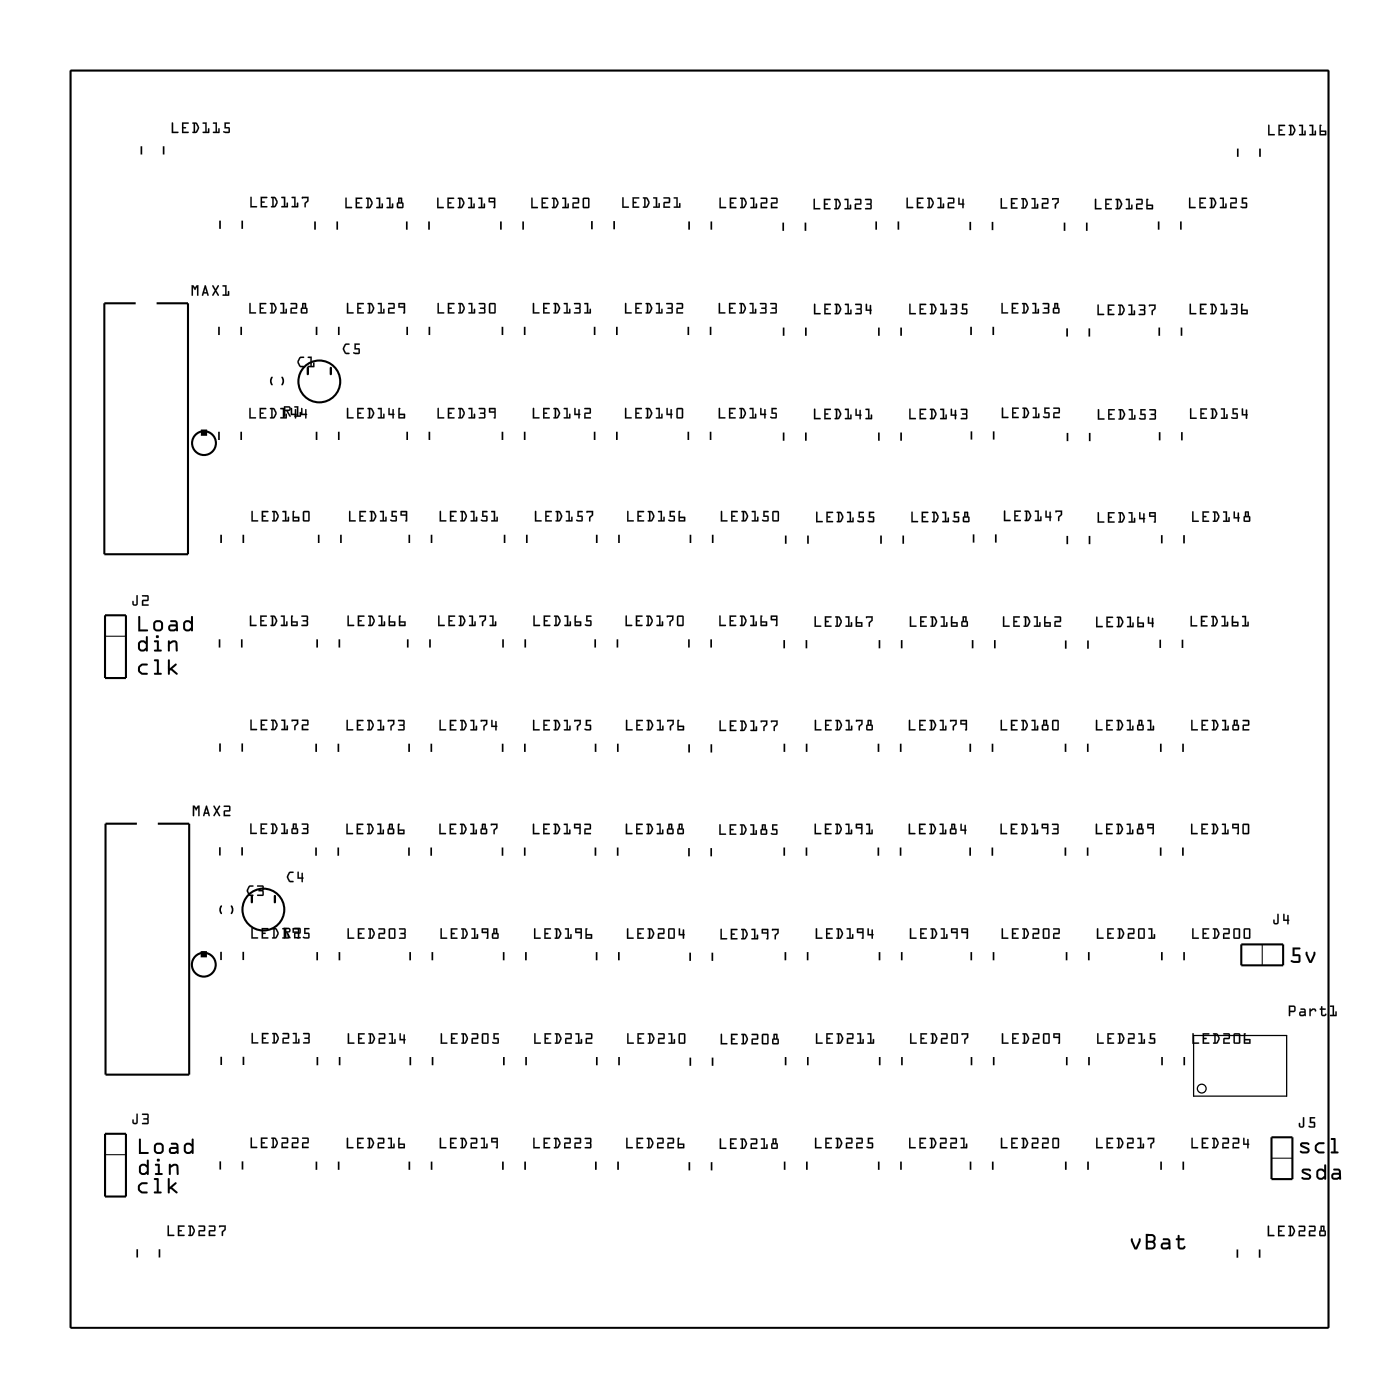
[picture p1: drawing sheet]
<svg xmlns="http://www.w3.org/2000/svg" width="170mm" height="170mm" viewBox="0 0 170 170" stroke-linecap="round" stroke-linejoin="round" font-family="sans-serif">
<g fill="none" stroke="#000" stroke-width=".2">
<path d="M8.6 8.6h152.8v152.7h-152.8zM17.2 17.8v1M19.9 17.8v1M150.3 18v1M153 18v1M26.6 39.7v1M26.7 26.8v1M29.3 39.7v1M29.4 26.8v1M38.3 26.9v1M38.4 39.7v1M41 26.9v1"/>
<path d="M41.1 39.7v1M49.4 26.9v1M49.5 39.7v1M52.1 26.9v1M52.2 39.7v1M60.8 26.9v1M61 39.7v1M63.5 26.9v1M63.7 39.7v1M71.9 26.9v.9M72.2 39.7v1M74.6 26.9v.9"/>
<path d="M74.9 39.7v1M83.6 39.7v1M83.7 26.9v1M86.3 39.7v1M86.4 26.9v1M95.1 27v1M95.2 39.8v1M97.8 27v1M97.9 39.8v1M106.4 26.9v1M106.7 39.8v1M109.1 26.9v1"/>
<path d="M109.4 39.8v1M117.8 26.9v1M117.9 39.7v1M120.5 26.9v1M120.6 39.7v1M129.3 27v1M129.6 39.9v1M132 27v1M132.3 39.9v1M140.7 26.9v1M140.8 39.8v1M143.4 26.9v1"/>
<path d="M143.5 39.8v1M26.6 52.4v1M29.3 52.4v1M33 45.8a.73 .73 0 0 0 0 .9M34.3 45.8a.73 .73 0 0 1 0 .9M38.4 52.4v1M41.1 52.4v1M49.5 52.4v1M52.2 52.4v1M61 52.4v1M63.7 52.4v1M72.2 52.4v1"/>
<path d="M74.9 52.4v1M83.6 52.4v1M86.3 52.4v1M95.2 52.5v1M97.9 52.5v1M106.7 52.5v1M109.4 52.5v1M118 52.4v1M120.7 52.4v1M129.7 52.6v1M132.4 52.6v1M140.8 52.5v1"/>
<path d="M143.5 52.5v1M26.7 77.7v.9M26.9 65v.9M29.4 77.7v.9M29.6 65v.9M38.5 77.7v.9M38.7 65v.9M41.2 77.7v.9M41.4 65v.9M49.5 77.7v.9M49.7 65v.9M52.2 77.7v.9"/>
<path d="M52.4 65v.9M61.1 77.7v.9M61.3 65v.9M63.8 77.7v.9M64 65v.9M72.3 77.7v.9M72.5 65v.9M75 77.7v.9M75.2 65v.9M83.7 77.7v.9M83.9 65v.9M86.4 77.7v.9"/>
<path d="M86.6 65v.9M95.2 77.7v1M95.4 65v1M97.9 77.7v1M98.1 65v1M106.8 77.7v1M107 65v1M109.5 77.7v1M109.7 65v1M118.1 77.7v1M118.2 64.9v1M120.8 77.7v1"/>
<path d="M120.9 64.9v1M129.4 77.8v1M129.6 65.1v1M132.1 77.8v1M132.3 65.1v1M140.9 77.7v1M141.1 65v1M143.6 77.7v1M143.8 65v1M26.7 90.3v1M29.4 90.3v1M38.4 90.3v1"/>
<path d="M41.1 90.3v1M49.7 90.3v1M52.4 90.3v1M61 90.3v1M63.7 90.3v1M72.3 90.3v1M75 90.3v1M83.7 90.4v1M86.4 90.4v1M95.3 90.3v1M98 90.3v1M106.7 90.3v1"/>
<path d="M109.4 90.3v1M117.8 90.3v1M120.5 90.3v1M129.4 90.3v1M132.1 90.3v1M141 90.3v1M143.7 90.3v1M26.7 102.9v1M26.8 115.6v1M26.9 110.1a.73 .73 0 0 0 0 .8M28.1 110.1a.73 .73 0 0 1 0 .8M29.4 102.9v1"/>
<path d="M29.5 115.6v1M38.4 102.9v1M38.5 115.6v1M41.1 102.9v1M41.2 115.6v1M49.7 102.9v1M49.8 115.6v1M52.4 102.9v1M52.5 115.6v1M61 102.9v1M61.2 115.6v1M63.7 102.9v1"/>
<path d="M63.9 115.6v1M72.3 102.9v1M72.5 115.6v1M75 102.9v1M75.2 115.6v1M83.7 103v1M83.8 115.7v1M86.4 103v1M86.5 115.7v1M95.3 102.9v1M95.4 115.6v1M98 102.9v1"/>
<path d="M98.1 115.6v1M106.7 102.9v1M106.8 115.6v1M109.4 102.9v1M109.5 115.6v1M117.8 102.9v1M118 115.6v1M120.5 102.9v1M120.7 115.6v1M129.4 102.9v1M129.5 115.6v1M132.1 102.9v1"/>
<path d="M132.2 115.6v1M141 102.9v1M141.1 115.6v1M143.7 102.9v1M143.8 115.6v1M26.9 128.4v1M29.6 128.4v1M38.5 128.4v1M41.2 128.4v1M49.8 128.4v1M52.5 128.4v1M61.2 128.4v1"/>
<path d="M63.9 128.4v1M72.5 128.4v1M75.2 128.4v1M83.8 128.5v1M86.5 128.5v1M95.4 128.4v1M98.1 128.4v1M106.8 128.4v1M109.5 128.4v1M118 128.4v1M120.7 128.4v1M129.6 128.4v1"/>
<path d="M132.3 128.4v1M141.1 128.4v1M143.8 128.4v1M16.7 151.7v1M19.4 151.7v1M26.8 141.1v1M29.5 141.1v1M38.4 141.1v1M41.1 141.1v1M49.7 141.1v1M52.4 141.1v1M61.1 141.1v1"/>
<path d="M63.8 141.1v1M72.4 141.1v1M75.1 141.1v1M83.7 141.2v1M86.4 141.2v1M95.3 141.1v1M98 141.1v1M106.7 141.1v1M109.4 141.1v1M117.9 141.1v1M120.6 141.1v1M129.4 141.1v1"/>
<path d="M132.1 141.1v1M141 141.1v1M143.7 141.1v1M150.3 151.8v1M153 151.8v1"/>
</g>
<g fill="#000">
<path d="M24.5 52.3h.5v.5h-.5zM24.5 115.6h.5v.6h-.5z"/>
<path d="M20.9 14.9v1.3l.8-.1-.1-.1h-.6v-1.1zM22.1 14.9v1.3l.8-.1v-.1h-.6v-.4h.2l.1-.1-.1-.1h-.2v-.4h.6v-.1zM23.4 14.9v.1h.1v1a.1 .1 0 0 0-.1 0 .1 .1 0 0 0 0 .2 .59 .59 0 0 0 .8-.7 .6 .6 0 0 0-.8-.6zM23.7 15l.1 .1 .2 .4-.2 .5h-.1zM24.6 14.9l.1 .1h.2v1h-.2l-.1 .1 .8 .1v-.6h-.1v.4h-.2v-1.1zM25.9 14.9v.1h.3v1h-.3v.1l.7 .1v-.6h-.1v.4h-.2v-1.1zM27.3 14.9v.7h.5v.4h-.4a.13 .13 0 0 0-.2-.1 .13 .13 0 0 0-.1 .2l.3 .1a.4 .4 0 0 0 .6-.4 .4 .4 0 0 0-.6-.4v-.4h.5v-.1z"/>
<path d="M20.9 14.9h.1h-.1v1.3h.7l.1-.1-.1-.1h-.6v-1.1zM20.9 14.9h.1v1.1h.6l.1 .1-.8 .1v-1.3zM22.1 14.9v1.3l.8-.1v-.1h-.6v-.4h.2l.1-.1-.3-.1v-.4h.6v-.1zM22.1 14.9h.8v.1h-.6v.4h.2l.1 .1-.1 .1h-.2v.4h.6v.1l-.8 .1zM23.4 14.9v.1h.1v1h-.1v.1h.4l.2-.3a.51 .51 0 0 0 0-.6v-.2l-.2-.1zM23.4 14.9a.55 .55 0 0 1 .8 .5v.2l-.3 .5-.5 .1v-.2h.1v-1h-.1zM23.7 15l.1 .1 .2 .4-.2 .5h-.1zM23.7 15v1l.3-.5-.2-.4zM24.6 14.9l.1 .1h.2v1h-.2l-.1 .1h.8v-.5h-.1v.4h-.2v-1.1zM24.6 14.9h.5v1.1h.2v-.4h.1v.6l-.8-.1 .1-.1h.2v-1h-.2zM25.9 14.9v.1h.3v1h-.3v.1h.7v-.5h-.1v.4h-.2v-1.1zM25.9 14.9h.5l-.1 1.1h.2v-.4h.1v.6l-.7-.1v-.1h.3v-1h-.3zM27.3 14.9v.7h.5v.4l-.6-.1-.1 .2 .3 .1 .4-.1 .1-.1v-.4a.37 .37 0 0 0-.5-.2v-.4h.5v-.1zM27.3 14.9h.6v.1h-.5v.4h.4l.1 .2v.4v.1l-.5 .1-.3-.2v-.1l.7 .1v-.4h-.5z"/>
<path d="M154 15.2v1.2h.8v-.1h-.6v-1.1zM155.3 15.2v1.2h.8l-.1-.1h-.6v-.4h.3l.1-.1-.1-.1h-.3v-.4h.6l.1-.1zM156.6 15.2l-.1 .1h.2v1a.1 .1 0 0 0-.2 0 .1 .1 0 0 0 .1 .1 .59 .59 0 0 0 .7-.6 .6 .6 0 0 0-.7-.6zM156.8 15.3l.2 .1 .2 .4-.3 .5h-.1zM157.8 15.2v.1h.3v1h-.3v.1h.7l.1-.5h-.2v.4h-.1v-1.1zM159 15.2l.1 .1h.2v1h-.2l-.1 .1h.8v-.5h-.1v.4h-.2v-1.1zM160.3 15.2v1.2h.7l.1-.5h-.7l.1-.6a.12 .12 0 0 0-.1-.2 .12 .12 0 0 0-.1 .1zM160.4 16h.5v.3h-.5z"/>
<path d="M154.1 15.1h.1l-.2 .1v1.2h.8v-.1h-.6v-1.1zM154 15.2h.2v1.1h.6v.1l-.8 .1v-1.3h.1zM155.3 15.2v1.2h.8l-.1-.1h-.6v-.4h.3l.1-.1-.4-.1v-.4h.6l.1-.1zM155.3 15.1l.8 .1-.1 .1h-.6v.4h.3l.1 .1-.1 .1h-.3v.4h.6l.1 .1-.8 .1zM156.5 15.2l.1 .1h.1v1h-.2v.1h.5l.2-.3a.51 .51 0 0 0 0-.6l-.1-.2-.2-.1zM156.5 15.2h.1a.55 .55 0 0 1 .7 .5v.2l-.2 .5h-.5l-.1-.1h.2v-1h-.2zM156.8 15.3h.2l.2 .5-.3 .5h-.1zM156.8 15.3l.1 1 .3-.5-.2-.4zM157.8 15.2v.1h.3v1h-.3v.1h.7v-.5h-.1v.4h-.1v-1.1zM157.8 15.2l.5-.1v1.2h.1v-.4h.2l-.1 .5h-.7v-.1h.3v-1h-.3zM159 15.2l.1 .1h.3v1h-.3l-.1 .1h.8v-.5h-.1v.4h-.2v-1.1zM159 15.2l.5-.1v1.2h.2v-.4h.1v.5h-.8l.1-.1h.2v-1h-.2zM160.3 15.2v1.2h.8v-.5h-.7v-.6l.1-.1zM160.3 15.2h.2l-.1 .1v.6h.7l-.1 .5h-.7zM160.4 16h.5v.3h-.5zM160.4 16v.3h.5v-.3z"/>
<path d="M23.3 34.6v1.3h.1v-1l.3 .3 .2-.3v1h.1l.1-1.3h-.2l-.2 .3-.2-.3zM24.9 34.7l-.4 1.2h.2v-.3h.4l.1 .3h.1l-.3-1.2zM24.9 35l.2 .5h-.3zM25.8 34.7v.1l.3 .5-.3 .6h.1l.3-.5 .2 .5h.2l-.3-.6 .3-.6h-.2l-.2 .4-.3-.4zM27 34.7l.1 .1h.2v1h-.2l-.1 .1h.8v-.5h-.1v.4h-.2v-1.2z"/>
<path d="M23.3 34.6v1.3h.1v-1.1l.3 .4 .2-.4v1.1h.1l.1-1.3h-.2l-.2 .3-.2-.3zM23.3 34.6h.2l.2 .3 .2-.3h.2v1.3h-.2v-1l-.2 .3-.3-.3v1h-.1zM24.9 34.6l-.4 1.2 .1 .1 .1-.1a.27 .27 0 0 1 .5 0v.1h.1l-.3-1.2zM24.9 34.7h.1l.3 1.2h-.1l-.1-.3h-.4v.3h-.2zM24.9 35l.2 .5h-.3zM24.9 35l-.1 .5h.3zM25.8 34.7v.1a.61 .61 0 0 1 0 1v.1h.1l.3-.5 .2 .5 .2-.1a.68 .68 0 0 1 0-1v-.1h-.2l-.2 .4-.3-.4zM25.8 34.6l.1 .1 .3 .4 .2-.4h.2l-.3 .6 .3 .5v.1h-.2l-.2-.5-.3 .5h-.1l.3-.6-.3-.5zM27 34.7l.1 .1h.3v1h-.3l-.1 .1h.8v-.5h-.1v.4h-.2v-1.2zM27 34.6h.5v1.2h.2v-.4l.1-.1v.6h-.8l.1-.1h.2v-1h-.2z"/>
<path d="M30.3 36.8v1.3h.8l-.1-.2h-.6v-1zM31.5 36.8v1.3h.8v-.2h-.6v-.4h.2l.1-.1h-.1h-.2v-.4h.6v-.2zM32.8 36.8v.1l.1 .1v.9a.1 .1 0 0 0-.1 0 .1 .1 0 0 0 0 .2 .59 .59 0 0 0 .8-.7 .6 .6 0 0 0-.8-.6zM33.1 37h.1l.2 .4-.2 .5h-.1zM34.1 36.8v.2h.3v.9h-.3l-.1 .2h.8v-.6l-.1 .1v.3h-.2v-1.1zM35.3 36.8v.2h.6v.4h-.6v.7h.8l-.1-.2h-.6v-.4h.6a.42 .42 0 0 0-.1-.7zM36.7 36.8v.6a.46 .46 0 0 0-.1 .6l.7 .1a.52 .52 0 0 0 0-.7h-.1v-.6zM36.9 37h.1v.4h-.1zM36.7 37.5h.5v.4h-.5z"/>
<path d="M30.3 36.8h.1l-.1 .1v1.2h.7l.1-.1-.1-.1h-.6v-1zM30.3 36.8l.2 .1-.1 1h.6l.1 .2h-.8v-1.2v-.1zM31.5 36.8v1.3h.8v-.2h-.6v-.4h.3v-.1h-.3v-.4h.6v-.2zM31.5 36.8h.8v.2h-.6v.4h.3v.1h-.3v.4h.6v.2h-.8zM32.8 36.8v.1l.2 .1v.9l-.2 .1 .5 .1 .2-.3a.51 .51 0 0 0 0-.7l-.1-.2-.2-.1zM32.8 36.8a.55 .55 0 0 1 .8 .6v.1l-.2 .5-.6 .1v-.2h.1v-.9l-.1-.1zM33.1 37h.1l.2 .4-.2 .5h-.1zM33.1 37v.9l.3-.4-.2-.5zM34 36.8l.1 .2h.3v.9h-.3l-.1 .1 .8 .1v-.6l-.1 .1v.3h-.2v-1.1zM34.1 36.8h.4v1.1h.2v-.4h.1v.6h-.8l.1-.2h.3v-.9h-.3zM35.3 36.8v.2h.6v.4h-.6v.7h.8l-.1-.2h-.6v-.4h.6l.1-.1v-.5zM35.3 36.8h.7a.44 .44 0 0 1 .1 .6l-.1 .1h-.6v.4h.6l.1 .2h-.8v-.7h.6v-.4h-.6zM36.7 36.8v.6l-.2 .1v.5l.2 .1h.6v-.2v-.4l-.1-.1v-.6zM36.7 36.8h.5v.6l.2 .1v.4l-.2 .2h-.5l-.2-.2a.44 .44 0 0 1 .2-.6zM36.8 37h.2v.4h-.2zM36.9 37v.4h.1v-.4zM36.7 37.5h.5v.4h-.5zM36.7 37.5v.4h.5v-.4z"/>
<path d="M30.4 23.9v1.3h.8v-.2h-.6v-1zM31.7 23.9v1.3h.8l-.1-.2h-.6v-.4h.3l.1-.1h-.1h-.3v-.4h.6l.1-.2zM32.9 23.9v.1l.2 .1v.9a.11 .11 0 0 0-.2 .1 .1 .1 0 0 0 .1 .1 .59 .59 0 0 0 .7-.7 .6 .6 0 0 0-.7-.6zM33.2 24.1h.2l.2 .4-.3 .5h-.1zM34.2 23.9v.2h.3v.9h-.3v.2h.7v-.6l-.1 .1v.3h-.2v-1.1zM35.4 23.9l.1 .2h.2v.9h-.2l-.1 .2h.8v-.6l-.1 .1v.3h-.2v-1.1zM36.7 23.9a.11 .11 0 0 0-.1 .2 .1 .1 0 0 0 .2 0h.5a.42 .42 0 0 1-.3 .5v.5l.1 .1a.57 .57 0 0 1 .4-.8v-.5z"/>
<path d="M30.5 23.9l-.1 .1v1.2h.8v-.1v-.1h-.6v-1zM30.4 23.9l.2 .1v1h.6v.2h-.8v-1.2l.1-.1zM31.7 23.9v1.3h.8l-.1-.2h-.6v-.4h.3v-.1h-.3v-.4h.6l.1-.2zM31.6 23.9h.9l-.1 .2h-.6v.4h.3h.1l-.1 .1h-.3v.4h.6l.1 .2h-.9zM32.9 23.9v.1l.2 .1v.9l-.2 .1v.1h.5l.2-.3a.51 .51 0 0 0 0-.7l-.1-.2-.2-.1zM32.9 23.9h.1a.55 .55 0 0 1 .7 .6v.1l-.2 .5-.5 .1-.1-.1 .2-.1v-.9h-.2zM33.2 24.1h.2l.2 .4-.3 .5h-.1zM33.2 24.1l.1 .9 .3-.4-.2-.5zM34.2 23.9v.2h.3v.9h-.3v.2h.7v-.6l-.1 .1v.3h-.2v-1.1zM34.2 23.9h.5l-.1 1.1h.2v-.3l.1-.1v.6h-.7v-.2h.3v-.9h-.3zM35.4 23.9l.1 .2h.2v.9h-.2l-.1 .2h.8v-.6l-.1 .1v.3h-.2v-1.1zM35.4 23.9h.5v1.1h.2v-.3l.1-.1v.6h-.8l.1-.2h.2v-.9h-.2zM36.7 23.9h.1l-.1 .1v.1h.1h.5v.3l-.3 .3v.4l.1 .1v-.5l.4-.3v-.5zM36.6 23.9h.9v.5l-.4 .3v.5l-.1-.1v-.4l.3-.3v-.3h-.5h-.1h-.1l.1-.2z"/>
<path d="M42 24l-.1 1.3h.9l-.1-.2h-.6v-1zM43.2 24v1.3h.8l-.1-.2h-.5v-.4h.2l.1-.1h-.1h-.2v-.4h.5l.1-.2zM44.5 24v.1l.1 .1v.9a.1 .1 0 0 0-.1 .1 .1 .1 0 0 0 0 .1 .59 .59 0 0 0 .8-.7 .6 .6 0 0 0-.8-.6zM44.8 24.2h.1l.2 .4-.3 .5zM45.7 24l.1 .2h.2v.9h-.2l-.1 .2h.8v-.6l-.1 .1-.1 .3h-.1v-1.1zM47 24v.2h.3v.9h-.3v.2h.7v-.6l-.1 .1v.3h-.2v-1.1zM48.4 24v.6a.46 .46 0 0 0-.2 .6l.7 .1a.52 .52 0 0 0 .1-.7h-.2v-.6zM48.5 24.2h.2v.4h-.2zM48.4 24.7h.4v.4h-.4z"/>
<path d="M42 24h.1l-.1 .1-.1 1.2h.8l.1-.1-.1-.1h-.6v-1zM41.9 24l.2 .1v1h.6l.1 .2h-.9v-1.2l.1-.1zM43.2 24v1.3h.8l-.1-.2h-.5v-.4h.2l.1-.1h-.3v-.4h.5l.1-.2zM43.2 24h.8v.2h-.6v.4h.2h.1l-.1 .1h-.2v.4h.6v.2h-.8zM44.4 24.1h.1l.1 .1v.9l-.1 .1v.1h.4l.2-.3a.51 .51 0 0 0 0-.7l-.1-.2-.1-.1zM44.5 24a.55 .55 0 0 1 .8 .6v.1l-.3 .5-.5 .1v-.1l.1-.1v-.9h-.1zM44.8 24.2h.1l.2 .4-.2 .5h-.1zM44.8 24.2v.9l.3-.4-.2-.5zM45.7 24.1l.1 .1h.2v.9h-.2l-.1 .2h.8v-.6l-.1 .1v.3h-.2v-1.1zM45.7 24h.5v1.1h.1v-.3l.2-.1v.6h-.8v-.2h.3v-.9h-.3zM46.9 24.1l.1 .1h.3v.9h-.3v.2h.7v-.6l-.1 .1v.3h-.2v-1.1zM47 24h.4v1.1h.2v-.3l.1-.1v.6h-.8l.1-.2h.3v-.9h-.3zM48.4 24v.6l-.2 .1v.5l.1 .1h.6l.1-.2v-.4l-.2-.1v-.6zM48.4 24h.4v.6l.2 .1v.4l-.1 .2h-.6l-.1-.2a.44 .44 0 0 1 .1-.5zM48.5 24.2h.2v.4h-.2zM48.5 24.2v.4h.2v-.4zM48.3 24.7h.6v.4h-.6zM48.4 24.7v.4h.4v-.4z"/>
<path d="M42.2 36.8l-.1 1.3h.8v-.2h-.6v-1zM43.4 36.8v1.3h.8l-.1-.2h-.6v-.4h.3l.1-.1h-.1h-.3v-.4h.6l.1-.2zM44.7 36.8v.1l.1 .1v.9a.1 .1 0 0 0-.1 0 .1 .1 0 0 0 0 .2 .59 .59 0 0 0 .8-.7 .6 .6 0 0 0-.8-.6zM45 37h.1l.2 .4-.3 .5zM45.9 36.8v.2h.3v.9h-.3v.2h.8v-.6l-.2 .1v.3h-.1v-1.1zM47.2 36.8v.2h.6v.4h-.6l-.1 .7h.8v-.2h-.6v-.4h.5a.42 .42 0 0 0 0-.7zM48.4 36.8v.6h.6v.5a.11 .11 0 0 0 .1 .2 .11 .11 0 0 0 .1-.1v-1.2zM48.5 37h.5v.2h-.5z"/>
<path d="M42.2 36.8h.1l-.2 .1v1.2h.8v-.1v-.1h-.6v-1zM42.1 36.8l.2 .1v1h.6v.2h-.8v-1.2l.1-.1zM43.4 36.8v1.3h.8l-.1-.2h-.6v-.4h.3l.1-.1h-.4v-.4h.6l.1-.2zM43.4 36.8h.8l-.1 .2h-.6v.4h.3h.1l-.1 .1h-.3v.4h.6l.1 .2h-.8zM44.6 36.8l.1 .1 .1 .1v.9l-.1 .1 .4 .1 .2-.3a.51 .51 0 0 0 0-.7l-.1-.2-.2-.1zM44.7 36.8a.55 .55 0 0 1 .7 .6l.1 .1-.3 .5-.5 .1-.1-.2h.2v-.9l-.1-.1zM45 37h.1l.2 .4-.3 .5zM45 37v.9l.3-.4-.2-.5zM45.9 36.8v.2h.3v.9h-.3v.1l.8 .1v-.6l-.2 .1v.3h-.1v-1.1zM45.9 36.8h.5v1.1h.1v-.4h.2v.6h-.8v-.2h.3v-.9h-.3zM47.1 36.8l.1 .2h.6v.4h-.6l-.1 .7h.8v-.2h-.6v-.4h.5l.1-.1v-.5zM47.2 36.8h.6a.44 .44 0 0 1 .2 .6l-.2 .1h-.5v.4h.6v.2h-.8l.1-.7h.6v-.4h-.6zM48.4 36.8v.6h.6v.5v.1l.2 .1v-1.3zM48.4 36.8h.8v1.3l-.3-.1 .1-.1v-.5l-.6-.1zM48.5 37h.5v.2h-.5zM48.5 37v.2h.5v-.2z"/>
<path d="M53.1 24v1.3h.8l-.1-.2h-.5v-1zM54.3 24v1.3h.8v-.2h-.6v-.4h.3v-.1h-.3v-.4h.6v-.2zM55.6 24v.1l.2 .1v.9a.11 .11 0 0 0-.2 .1 .1 .1 0 0 0 .1 .1 .59 .59 0 0 0 .7-.7 .6 .6 0 0 0-.7-.6zM55.9 24.2h.1l.2 .4-.2 .5h-.1zM56.9 24v.2h.3v.9h-.3v.2h.7v-.6l-.1 .1v.3h-.2v-1.1zM58.1 24v.2h.3v.9h-.3v.2h.8v-.6l-.1 .1-.1 .3h-.1v-1.1zM59.4 24v.6h.6l-.1 .5a.11 .11 0 0 0 .1 .2 .11 .11 0 0 0 .2-.1l-.1-1.2zM59.5 24.2h.5v.2h-.5z"/>
<path d="M53.2 24l-.1 .1v1.2h.7l.1-.1-.1-.1h-.5v-1zM53.1 24l.2 .1v1h.6v.2h-.8v-1.2l.1-.1zM54.3 24v1.3h.8v-.2h-.6v-.4h.3v-.1h-.3v-.4h.6v-.2zM54.3 24h.9l-.1 .2h-.6v.4h.3v.1h-.3v.4h.6l.1 .2h-.9zM55.6 24.1l.2 .1v.9l-.2 .1v.1h.5l.2-.3a.51 .51 0 0 0 0-.7l-.1-.2-.2-.1zM55.6 24h.1a.55 .55 0 0 1 .7 .6v.1l-.2 .5-.6 .1v-.1l.2-.1v-.9h-.2zM55.9 24.2h.2l.2 .4-.3 .5h-.1zM55.9 24.2l.1 .9 .2-.4-.2-.5zM56.8 24.1l.1 .1h.3v.9h-.3v.2h.7v-.6l-.1 .1v.3h-.2v-1.1zM56.9 24h.4v1.1h.2v-.3l.1-.1v.6h-.8l.1-.2h.3v-.9h-.3zM58.1 24.1l.1 .1h.2v.9h-.2l-.1 .2h.8v-.6l-.1 .1v.3h-.2v-1.1zM58.1 24h.5v1.1h.1v-.3l.2-.1v.6h-.8v-.2h.3v-.9h-.3zM59.4 24v.6h.6v.5l-.1 .1 .2 .1v-1.3zM59.4 24h.8l-.1 1.3-.2-.1 .1-.1v-.5l-.7-.1zM59.5 24.2h.5v.2h-.5zM59.5 24.2v.2h.5v-.2z"/>
<path d="M53.2 36.8l-.1 1.3h.8v-.2h-.6v-1zM54.4 36.8v1.3h.8l-.1-.2h-.5v-.4h.2l.1-.1h-.1h-.2v-.4h.5l.1-.2zM55.7 36.8v.1l.1 .1v.9a.1 .1 0 0 0-.1 0 .1 .1 0 0 0 0 .2 .59 .59 0 0 0 .8-.7 .6 .6 0 0 0-.8-.6zM56 37h.1l.2 .4-.3 .5zM56.9 36.8v.2h.3v.9h-.3v.2h.8v-.6l-.2 .1v.3h-.1v-1.1zM58.2 36.8v.2h.6v.3l-.4 .1h-.1l.1 .1h.4v.4h-.6v.2h.7l.1-.2-.1-.5a.49 .49 0 0 0-.1-.6zM59.4 36.8v1.2l.1 .1h.6l.1-.2v-1zM59.6 37h.4v.9h-.4z"/>
<path d="M53.2 36.8h.1l-.1 .1-.1 1.2h.8l.1-.1-.1-.1h-.6v-1zM53.1 36.8l.2 .1v1h.6l.1 .2h-.9v-1.2l.1-.1zM54.4 36.8v1.3h.8l-.1-.2h-.6v-.4h.3l.1-.1h-.4v-.4h.6l.1-.2zM54.4 36.8h.8l-.1 .2h-.5v.4h.2h.1l-.1 .1h-.2v.4h.5l.1 .2h-.8zM55.6 36.8l.1 .1 .1 .1v.9l-.1 .1 .4 .1 .2-.3a.51 .51 0 0 0 0-.7l-.1-.2-.1-.1zM55.7 36.8a.55 .55 0 0 1 .8 .6v.1l-.3 .5-.5 .1-.1-.2h.2v-.9l-.1-.1zM56 37h.1l.2 .4-.3 .5zM56 37v.9l.3-.4-.2-.5zM56.9 36.8l.1 .2h.2v.9h-.2l-.1 .1 .8 .1v-.6l-.2 .1 .1 .3h-.2v-1.1zM56.9 36.8h.5v1.1h.1v-.4h.2v.6h-.8v-.2h.3v-.9h-.3zM58.1 36.8l.1 .2h.6v.3l-.5 .1 .5 .1v.4h-.6v.2l.7-.1v-.7a.4 .4 0 0 0-.1-.5zM58.2 36.8h.7l.1 1.1-.1 .2h-.8l.1-.2h.6l-.1-.4h-.3l-.1-.1h.1l.4-.1v-.3h-.6zM59.4 36.8v1.2l.1 .1 .7-.1v-.8a.29 .29 0 0 0-.1-.4 .29 .29 0 0 0-.3 0zM59.4 36.8h.8v1.1l-.1 .2h-.6l-.1-.1zM59.5 37h.5v.9h-.5zM59.6 37v.9h.4v-.9z"/>
<path d="M64.5 24v1.3h.8v-.2h-.6v-1zM65.8 24v1.3h.8l-.1-.2h-.6v-.4h.3l.1-.1h-.1h-.3v-.4h.6l.1-.2zM67.1 24l-.1 .1 .2 .1v.9a.11 .11 0 0 0-.2 .1 .1 .1 0 0 0 .1 .1 .59 .59 0 0 0 .7-.7 .6 .6 0 0 0-.7-.6zM67.4 24.2h.1l.2 .4-.3 .5zM68.3 24v.2h.3v.9h-.3v.2h.7l.1-.6-.2 .1v.3h-.1v-1.1zM69.5 24l.1 .2h.6v.4h-.6l-.1 .7h.8v-.2h-.6v-.4h.5a.42 .42 0 0 0 0-.7zM70.8 24v1.2l.1 .1h.6l.1-.2-.1-1zM70.9 24.2h.5v.9h-.5z"/>
<path d="M64.6 24h.1l-.2 .1v1.2h.8v-.1v-.1h-.6v-1zM64.5 24l.2 .1v1h.6v.2h-.8v-1.2l.1-.1zM65.8 24v1.3h.8l-.1-.2h-.6v-.4h.3l.1-.1h-.4v-.4h.6l.1-.2zM65.8 24h.8l-.1 .2h-.6v.4h.3h.1l-.1 .1h-.3v.4h.6l.1 .2h-.8zM67 24.1h.1l.1 .1v.9l-.2 .1v.1h.5l.2-.3a.51 .51 0 0 0 0-.7l-.1-.2-.2-.1zM67 24h.1a.55 .55 0 0 1 .7 .6v.1l-.2 .5-.5 .1-.1-.1 .2-.1v-.9h-.2zM67.3 24.2h.2l.2 .4-.3 .5h-.1zM67.4 24.2v.9l.3-.4-.2-.5zM68.3 24.1v.1h.3v.9h-.3v.2h.7l.1-.6-.2 .1v.3h-.1v-1.1zM68.3 24h.5v1.1h.1v-.3l.2-.1v.6h-.8v-.2h.3v-.9h-.3zM69.5 24.1l.1 .1h.6v.4h-.6l-.1 .7h.8v-.2h-.6v-.4h.5l.1-.1v-.5zM69.5 24h.7a.44 .44 0 0 1 .1 .6l-.1 .1h-.5v.4h.6v.2h-.8l.1-.7h.6v-.4h-.6zM70.8 24v1.2l.1 .1 .7-.1v-.8a.29 .29 0 0 0-.1-.4 .29 .29 0 0 0-.3 0zM70.8 24l.8 .1v1l-.1 .2h-.6l-.1-.1zM70.9 24.2h.5v.9h-.5zM70.9 24.2v.9h.5v-.9z"/>
<path d="M64.7 36.8v1.3h.8v-.2h-.6v-1zM66 36.8v1.3h.8l-.1-.2h-.6v-.4h.3l.1-.1h-.1h-.3v-.4h.6l.1-.2zM67.2 36.8v.1l.2 .1v.9a.1 .1 0 0 0-.2 0 .11 .11 0 0 0 .1 .2 .59 .59 0 0 0 .7-.7 .6 .6 0 0 0-.7-.6zM67.5 37h.2l.2 .4-.3 .5h-.1zM68.5 36.8v.2h.3v.9h-.3v.2h.7v-.6l-.1 .1v.3h-.1v-1.1zM69.7 36.8l.1 .2h.6l-.1 .3-.4 .1v.1h.4l.1 .4h-.6l-.1 .2h.7l.1-.2v-.5a.49 .49 0 0 0-.1-.6zM71 36.8v.2h.3v.9h-.3v.2h.7v-.6l-.1 .1v.3h-.2v-1.1z"/>
<path d="M64.8 36.8h.1l-.2 .1v1.2h.8v-.1v-.1h-.6v-1zM64.7 36.8l.2 .1v1h.6v.2h-.8v-1.2l.1-.1zM66 36.8v1.3h.8l-.1-.2h-.6v-.4h.3v-.1h-.3v-.4h.6l.1-.2zM66 36.8h.8l-.1 .2h-.6v.4h.3h.1l-.1 .1h-.3v.4h.6l.1 .2h-.8zM67.2 36.8v.1l.2 .1v.9l-.2 .1 .5 .1 .2-.3a.51 .51 0 0 0 0-.7l-.1-.2-.2-.1zM67.2 36.8h.1a.55 .55 0 0 1 .7 .6v.1l-.2 .5-.5 .1-.1-.2h.2v-.9l-.2-.1zM67.5 37h.2l.2 .4-.3 .5h-.1zM67.5 37l.1 .9 .3-.4-.2-.5zM68.5 36.8v.2h.3v.9h-.3v.1l.7 .1v-.6l-.1 .1v.3h-.2l.1-1.1zM68.5 36.8h.5v1.1h.1v-.4h.1v.6h-.7v-.2h.3v-.9h-.3zM69.7 36.8l.1 .2h.6l-.1 .3-.4 .1 .4 .1 .1 .4h-.6v.2l.7-.1v-.7a.4 .4 0 0 0-.1-.5zM69.7 36.8h.8v1.1l-.1 .2h-.7l.1-.2h.6l-.1-.4h-.4v-.1l.4-.1 .1-.3h-.6zM71 36.8v.2h.3v.9h-.3v.1l.7 .1v-.6l-.1 .1v.3h-.2v-1.1zM71 36.8h.5l-.1 1.1h.2v-.4h.1v.6h-.7v-.2h.3v-.9h-.3z"/>
<path d="M75.6 24v1.2h.8l-.1-.1h-.6v-1.1zM76.8 24v1.2h.8v-.1h-.6v-.4h.2l.1-.1-.1-.1h-.2v-.4h.6v-.1zM78.1 24v.1h.1v1a.1 .1 0 0 0-.1 0 .1 .1 0 0 0 0 .1 .59 .59 0 0 0 .8-.6 .6 .6 0 0 0-.8-.6zM78.4 24.1l.1 .1 .2 .4-.2 .5h-.1zM79.4 24v.1h.3v1h-.3l-.1 .1h.8v-.5h-.1v.4h-.2v-1.1zM80.6 24v.1h.6v.4l-.6 .1v.6h.8l-.1-.1h-.6v-.4h.6a.42 .42 0 0 0-.1-.7zM81.9 24v.1h.2v1h-.2l-.1 .1h.8v-.5h-.1v.4h-.2v-1.1z"/>
<path d="M75.6 23.9h.1l-.1 .1v1.2h.7h.1l-.1-.1h-.6v-1.1zM75.6 24h.2l-.1 1.1h.6l.1 .1-.8 .1v-1.3zM76.8 24v1.2h.8v-.1h-.6v-.4h.3v-.1l-.3-.1v-.4h.6v-.1zM76.8 23.9l.8 .1v.1h-.6v.4h.3v.1v.1h-.3v.4h.6v.1l-.8 .1zM78.1 24v.1h.1v1h-.1v.1h.5l.2-.3a.51 .51 0 0 0 0-.6l-.1-.2-.2-.1zM78.1 24a.55 .55 0 0 1 .8 .5v.2l-.2 .5-.6 .1v-.2h.1v-1h-.1zM78.4 24.1h.1l.2 .5-.2 .5h-.1zM78.4 24.1v1l.3-.5-.2-.4zM79.3 24l.1 .1h.3v1h-.3l-.1 .1h.8v-.5h-.1v.4h-.2v-1.1zM79.3 24l.5-.1v1.2h.2v-.4h.1v.5h-.8l.1-.1h.3v-1h-.3zM80.6 24v.1h.6v.4l-.6 .1v.6h.8l-.1-.1h-.6v-.4h.6l.1-.1-.1-.6zM80.6 24h.7a.44 .44 0 0 1 .1 .5l-.1 .2h-.6v.4h.6l.1 .1-.8 .1v-.7l.6-.1v-.4h-.6zM81.8 24l.1 .1h.3v1h-.3l-.1 .1h.8v-.5h-.1v.4h-.2v-1.1zM81.8 24l.5-.1v1.2h.2v-.4h.1v.5h-.8l.1-.1h.2v-1h-.2z"/>
<path d="M75.9 36.8v1.3h.8v-.2h-.6v-1zM77.2 36.8v1.3h.8l-.1-.2h-.6v-.4h.3v-.1h-.3v-.4h.6l.1-.2zM78.4 36.8v.1l.2 .1v.9a.1 .1 0 0 0-.2 0 .11 .11 0 0 0 .1 .2 .59 .59 0 0 0 .7-.7 .6 .6 0 0 0-.7-.6zM78.7 37h.2l.2 .4-.3 .5h-.1zM79.7 36.8v.2h.3v.9h-.3v.2h.7v-.6l-.1 .1v.3h-.2v-1.1zM80.9 36.8l.1 .2h.6l-.1 .3-.4 .1v.1h.4l.1 .4h-.6l-.1 .2h.7l.1-.2v-.5a.49 .49 0 0 0-.2-.6zM82.2 36.8v.2h.6v.4h-.6l-.1 .7h.9l-.1-.2h-.6v-.4h.5a.42 .42 0 0 0 0-.7z"/>
<path d="M76 36.8l-.1 .1v1.2h.8v-.1v-.1h-.6v-1zM75.9 36.8l.2 .1v1h.6v.2h-.8v-1.2l.1-.1zM77.2 36.8v1.3h.8l-.1-.2h-.6v-.4h.3v-.1h-.3v-.4h.6l.1-.2zM77.1 36.8h.9l-.1 .2h-.6v.4h.3h.1l-.1 .1h-.3v.4h.6l.1 .2h-.9zM78.4 36.8v.1l.2 .1v.9l-.2 .1 .5 .1 .2-.3a.51 .51 0 0 0 0-.7l-.1-.2-.2-.1zM78.4 36.8h.1a.55 .55 0 0 1 .7 .6v.1l-.2 .5-.5 .1-.1-.2h.2v-.9l-.2-.1zM78.7 37h.2l.2 .4-.3 .5h-.1zM78.7 37l.1 .9 .3-.4-.2-.5zM79.7 36.8v.2h.3v.9h-.3v.1l.7 .1v-.6l-.1 .1v.3h-.2v-1.1zM79.7 36.8h.5l-.1 1.1h.2v-.4h.1v.6h-.7v-.2h.3v-.9h-.3zM80.9 36.8l.1 .2h.6l-.1 .3-.4 .1 .4 .1 .1 .4h-.6v.2l.7-.1v-.7a.4 .4 0 0 0-.1-.5zM80.9 36.8h.8v1.1l-.1 .2h-.7l.1-.2h.6l-.1-.4h-.4v-.1l.4-.1 .1-.3h-.6zM82.2 36.8v.2h.6v.4h-.6l-.1 .7h.8v-.2h-.6v-.4h.5l.1-.1v-.5zM82.2 36.8h.6a.44 .44 0 0 1 .2 .6l-.2 .1h-.5v.4h.6l.1 .2h-.9l.1-.7h.6v-.4h-.6z"/>
<path d="M87.3 36.8v1.3h.8l-.1-.2h-.5v-1zM88.5 36.8v1.3h.8v-.2h-.6v-.4h.3v-.1h-.3v-.4h.6v-.2zM89.8 36.8v.1l.2 .1v.9a.1 .1 0 0 0-.2 0 .11 .11 0 0 0 .1 .2 .59 .59 0 0 0 .7-.7 .6 .6 0 0 0-.7-.6zM90.1 37h.1l.2 .4-.2 .5h-.1zM91.1 36.8v.2h.3v.9h-.3v.2h.7v-.6l-.1 .1v.3h-.2v-1.1zM92.3 36.8l.1 .2h.5v.3l-.4 .1h-.1l.1 .1h.4v.4h-.5l-.1 .2h.7l.1-.2-.1-.5a.49 .49 0 0 0-.1-.6zM93.6 36.8v.2h.6v.3l-.4 .1h-.1l.1 .1h.4v.4h-.6l-.1 .2h.8l.1-.2-.1-.5a.49 .49 0 0 0-.1-.6z"/>
<path d="M87.4 36.8l-.1 .1v1.2h.7l.1-.1-.1-.1h-.6l.1-1zM87.3 36.8l.2 .1v1h.5l.1 .2h-.8v-1.2l.1-.1zM88.5 36.8v1.3h.8v-.2h-.6v-.4h.3v-.1h-.3v-.4h.6v-.2zM88.5 36.8h.8v.2h-.6v.4h.3v.1h-.3v.4h.6v.2h-.8zM89.8 36.8v.1l.2 .1v.9l-.2 .1 .5 .1 .2-.3a.51 .51 0 0 0 0-.7l-.1-.2-.2-.1zM89.8 36.8h.1a.55 .55 0 0 1 .7 .6v.1l-.2 .5-.6 .1v-.2h.2v-.9l-.2-.1zM90.1 37h.1l.3 .4-.3 .5h-.1zM90.1 37l.1 .9 .2-.4-.2-.5zM91 36.8l.1 .2h.3v.9h-.3v.1l.7 .1v-.6l-.1 .1v.3h-.2v-1.1zM91.1 36.8h.4v1.1h.2v-.4h.1v.6h-.8l.1-.2h.3v-.9h-.3zM92.3 36.8l.1 .2h.5v.3l-.4 .1 .4 .1v.4h-.5v.2l.7-.1v-.7a.4 .4 0 0 0-.1-.5zM92.3 36.8h.8v1.1l-.1 .2h-.7l.1-.2h.5v-.4h-.4l-.1-.1h.1l.4-.1v-.3h-.5zM93.5 36.8l.1 .2h.6v.3l-.5 .1 .5 .1v.4h-.6v.2l.7-.1v-.7a.4 .4 0 0 0-.1-.5zM93.6 36.8h.7l.1 1.1-.1 .2h-.8l.1-.2h.6l-.1-.4h-.3l-.1-.1h.1l.4-.1v-.3h-.6z"/>
<path d="M87.4 24v1.3h.8l-.1-.2h-.5l-.1-1zM88.6 24v1.3h.8v-.2h-.6v-.4h.3v-.1h-.3v-.4h.6v-.2zM89.9 24v.1l.1 .1v.9a.1 .1 0 0 0-.1 .1 .1 .1 0 0 0 0 .1 .59 .59 0 0 0 .8-.7 .6 .6 0 0 0-.7-.6zM90.2 24.2h.1l.2 .4-.2 .5h-.1zM91.2 24v.2h.3v.9h-.3l-.1 .2h.8v-.6l-.1 .1v.3h-.2v-1.1zM92.4 24v.2h.6v.4h-.6v.7h.8l-.1-.2h-.6v-.4h.6a.42 .42 0 0 0-.1-.7zM93.7 24v.2h.6v.4h-.6l-.1 .7h.8v-.2h-.6v-.4h.5a.42 .42 0 0 0 0-.7z"/>
<path d="M87.5 24l-.1 .1v1.2h.7l.1-.1-.1-.1h-.6v-1zM87.4 24l.2 .1v1h.5l.1 .2h-.8v-1.2l.1-.1zM88.6 24v1.3h.8v-.2h-.6v-.4h.3v-.1h-.3v-.4h.6v-.2zM88.6 24h.8v.2h-.6v.4h.3v.1h-.3v.4h.6v.2h-.8zM89.9 24.1l.2 .1v.9l-.2 .1v.1h.5l.2-.3a.51 .51 0 0 0 0-.7l-.1-.2-.2-.1zM89.9 24h.1a.55 .55 0 0 1 .7 .6v.1l-.2 .5-.6 .1v-.1l.1-.1v-.9h-.1zM90.2 24.2h.1l.2 .4-.2 .5h-.1zM90.2 24.2v.9l.3-.4-.2-.5zM91.1 24.1l.1 .1h.3v.9h-.3v.2h.7v-.6l-.1 .1v.3h-.2v-1.1zM91.2 24h.4v1.1h.2v-.3l.1-.1v.6h-.8l.1-.2h.3v-.9h-.3zM92.4 24.1v.1h.6v.4h-.6v.7h.8l-.1-.2h-.6v-.4h.6l.1-.1v-.5zM92.4 24h.7a.44 .44 0 0 1 .1 .6l-.1 .1h-.6v.4h.6l.1 .2h-.8v-.7h.6v-.4h-.6zM93.6 24.1l.1 .1h.6v.4h-.6l-.1 .7h.8v-.2h-.6v-.4h.5l.1-.1v-.5zM93.7 24h.6a.44 .44 0 0 1 .1 .6l-.1 .1h-.5v.4h.6v.2h-.8l.1-.7h.6v-.4h-.6z"/>
<path d="M98.8 24.2v1.2h.8v-.1h-.6v-1.1zM100.1 24.1v1.3h.8l-.1-.1h-.6v-.4h.3l.1-.1-.1-.1h-.3v-.4h.6l.1-.1zM101.3 24.2v.1h.2v1a.1 .1 0 0 0-.2 0 .1 .1 0 0 0 .1 .1 .59 .59 0 0 0 .7-.6v-.1a.6 .6 0 0 0-.7-.6zM101.6 24.3h.2l.2 .5-.3 .5h-.1zM102.6 24.2v.1h.3v1h-.3v.1h.7v-.5h-.1v.4h-.1v-1.2zM103.8 24.2l.1 .1h.6v.4l-.6 .1-.1 .6h.8v-.1h-.6v-.4h.5a.42 .42 0 0 0 0-.8zM105.1 24.2v.1h.6v.4h-.4l-.1 .1 .1 .1h.4v.4h-.6v.1h.7l.1-.1-.1-.5a.49 .49 0 0 0-.1-.7z"/>
<path d="M98.9 24.1h.1l-.2 .1v1.2h.8v-.1h-.6v-1.1zM98.8 24.1l.2 .1v1.1h.6v.1h-.8v-1.2l.1-.1zM100.1 24.1v1.3h.8l-.1-.1h-.6v-.4h.3v-.1l-.3-.1v-.4h.6l.1-.1zM100.1 24.1l.8 .1-.1 .1h-.6v.4h.3l.1 .1-.1 .1h-.3v.4h.6l.1 .1h-.8zM101.3 24.2v.1h.2v1h-.2v.1h.5l.2-.3a.51 .51 0 0 0 0-.6l-.1-.2-.2-.2zM101.3 24.2l.1-.1a.55 .55 0 0 1 .7 .6v.2l-.2 .5h-.5l-.1-.1h.2v-1h-.2zM101.6 24.3h.2l.2 .5-.3 .5h-.1zM101.6 24.3l.1 1 .3-.5-.2-.5zM102.6 24.2v.1h.3v1h-.3v.1h.7v-.5h-.1v.4h-.2l.1-1.2zM102.6 24.2l.5-.1v1.2h.1v-.4h.1v.5h-.7v-.1h.3v-1h-.3zM103.8 24.2l.1 .1h.6v.4l-.6 .1-.1 .6h.8v-.1h-.6v-.4h.5l.1-.1v-.6zM103.8 24.2l.7-.1a.44 .44 0 0 1 .1 .6l-.1 .2h-.5v.4h.6v.1h-.8l.1-.7h.6v-.4h-.6zM105.1 24.2v.1h.6v.4h-.4l-.1 .1 .5 .1v.4h-.6v.1h.7l.1-.8a.4 .4 0 0 0-.1-.5zM105.1 24.2h.7l.1 1.1-.1 .1h-.7v-.1h.6v-.4h-.4l-.1-.1 .1-.1h.4v-.4h-.6z"/>
<path d="M98.9 36.9v1.3h.8l-.1-.2h-.6v-1zM100.1 36.9v1.3h.8v-.2h-.6v-.4h.2l.1-.1h-.1h-.2v-.4h.6v-.2zM101.4 36.9v.1l.1 .1v.9a.1 .1 0 0 0-.1 0 .1 .1 0 0 0 0 .2 .59 .59 0 0 0 .8-.7 .6 .6 0 0 0-.8-.6zM101.7 37.1h.1l.2 .4-.2 .5h-.1zM102.6 36.9l.1 .2h.2v.9h-.2l-.1 .1 .8 .1v-.6h-.1v.4h-.2v-1.1zM103.9 36.9v.2h.6v.3l-.4 .1h-.1l.1 .1h.4v.4h-.6v.1l.7 .1 .1-.2-.1-.5a.49 .49 0 0 0-.1-.6zM105.2 36.9l-.1 .9h.5v.3l.2 .1 .1-.5-.1-.1v-.5h-.2v.5h-.3v-.6z"/>
<path d="M98.9 36.9h.1l-.1 .1v1.2h.7l.1-.1-.1-.1h-.6v-1zM98.9 36.9h.1v1.1h.6l.1 .2h-.8v-1.2v-.1zM100.1 36.9v1.3l.8-.1v-.1h-.6v-.4h.2l.1-.1h-.3v-.5h.6v-.1zM100.1 36.9h.8v.2h-.6v.4l.3-.1v.1v.1h-.3v.4h.6v.2h-.8zM101.4 36.9v.1h.1v1l-.1 .1 .4 .1 .2-.3a.51 .51 0 0 0 0-.7v-.2l-.2-.1zM101.4 36.9a.55 .55 0 0 1 .8 .5v.2l-.3 .5-.5 .1v-.2h.1v-.9l-.1-.1zM101.7 37l.1 .1 .2 .4-.2 .5h-.1zM101.7 37.1v.9l.3-.4-.2-.5zM102.6 36.9l.1 .2 .2-.1v1h-.2l-.1 .1 .8 .1v-.6h-.1v.4h-.2v-1.1zM102.6 36.9h.5v1.1h.2v-.4h.1v.6h-.8l.1-.2h.2v-.9h-.2zM103.9 36.9v.2l.6-.1v.4l-.4 .1h-.1l.5 .1v.4h-.6v.2l.7-.1 .1-.7a.4 .4 0 0 0-.1-.5zM103.9 36.9h.7l.1 1.1-.1 .2h-.7v-.2h.6v-.4h-.4l-.1-.1 .1-.1h.4v-.3h-.6zM105.1 36.9v.9h.5v.3l.2 .1v-.4l.1-.1-.1-.1v-.5l-.1-.1-.1 .1v.5h-.3v-.6zM105.2 36.9h.1v.7h.3v-.5l.1-.1 .1 .1v.5l.1 .1-.1 .1v.4l-.2-.1v-.3h-.5z"/>
<path d="M110.1 24v1.3h.8v-.2h-.6v-1zM111.4 24v1.3h.8l-.1-.2h-.6v-.4h.3v-.1h-.3v-.4h.6l.1-.2zM112.6 24v.1l.2 .1v.9a.11 .11 0 0 0-.2 .1 .1 .1 0 0 0 .1 .1 .59 .59 0 0 0 .7-.7 .6 .6 0 0 0-.7-.6zM112.9 24.2h.2l.2 .4-.3 .5h-.1zM113.9 24v.2h.3v.9h-.3v.2h.7v-.6l-.1 .1v.3h-.2v-1.1zM115.1 24l.1 .2h.6v.4h-.7v.7h.8v-.2h-.6v-.4h.5a.42 .42 0 0 0-.1-.7zM116.4 24v.9h.5v.3l.1 .1 .1-.5-.1-.1v-.5h-.1v.5h-.3v-.6z"/>
<path d="M110.2 24l-.1 .1v1.2h.8v-.1v-.1h-.6v-1zM110.1 24l.2 .1v1h.6v.2h-.8v-1.2l.1-.1zM111.4 24v1.3h.7v-.2h-.6v-.4h.3v-.1h-.3v-.4h.6v-.2zM111.3 24h.9l-.1 .2h-.6v.4h.3h.1l-.1 .1h-.3v.4h.6l.1 .2h-.9zM112.6 24.1l.2 .1v.9l-.2 .1v.1h.5l.2-.3a.51 .51 0 0 0 0-.7l-.1-.2-.2-.1zM112.6 24h.1a.55 .55 0 0 1 .7 .6v.1l-.2 .5-.5 .1-.1-.1 .2-.1v-.9h-.2zM112.9 24.2h.2l.2 .4-.3 .5h-.1zM112.9 24.2l.1 .9 .3-.4-.3-.5zM113.9 24.1v.1h.3v.9h-.3v.2h.7v-.6l-.1 .1v.3h-.2v-1.1zM113.9 24h.5l-.1 1.1h.2v-.3l.1-.1v.6h-.7v-.2h.3v-.9h-.3zM115.1 24.1l.1 .1h.6v.4h-.7v.7h.8v-.2h-.6v-.4h.5l.1-.1v-.5zM115.1 24h.7a.44 .44 0 0 1 .1 .6l-.1 .1h-.5v.4h.6v.2h-.8v-.7h.7v-.4h-.6zM116.4 24.1v.8h.5v.3l.1 .1v-.4l.1-.1-.1-.1v-.5l-.1-.1v.1v.5h-.4l.1-.6zM116.4 24l.2 .1v.6h.3v-.5l.1-.1 .1 .1-.1 .5 .1 .1-.1 .1v.4l-.1-.1v-.3h-.5z"/>
<path d="M110.5 36.9l-.1 1.3h.8v-.2h-.6v-1zM111.7 36.9v1.3h.8l-.1-.2h-.6v-.4h.3l.1-.1h-.1h-.3v-.4h.6l.1-.2zM113 36.9v.1l.1 .1v.9a.1 .1 0 0 0-.2 0 .11 .11 0 0 0 .1 .2 .59 .59 0 0 0 .8-.7 .6 .6 0 0 0-.8-.6zM113.3 37.1h.1l.2 .4-.3 .5zM114.2 36.9v.2h.3v.9h-.3v.1l.8 .1v-.6h-.2v.4h-.1v-1.1zM115.5 36.9v.2h.6v.3l-.4 .1h-.1l.1 .1h.4v.4h-.6l-.1 .1 .8 .1v-.2v-.5a.49 .49 0 0 0-.1-.6zM116.8 36.9v.7h.5v.4h-.4a.13 .13 0 0 0-.1-.1 .13 .13 0 0 0-.1 .2l.3 .1a.4 .4 0 0 0 .6-.4 .4 .4 0 0 0-.6-.3v-.4h.4l.1-.1-.1-.1z"/>
<path d="M110.5 36.9h.1l-.2 .1v1.2h.8v-.1v-.1h-.6v-1zM110.4 36.9h.2v1.1h.6v.2h-.8v-1.2l.1-.1zM111.7 36.9v1.3l.8-.1-.1-.1h-.6v-.4h.3l.1-.1h-.4v-.5h.6l.1-.1zM111.7 36.9h.8l-.1 .2h-.6v.4l.3-.1 .1 .1-.1 .1h-.3v.4h.6l.1 .2h-.8zM112.9 36.9l.1 .1h.1v1l-.1 .1 .4 .1 .2-.3a.51 .51 0 0 0 0-.7l-.1-.2-.2-.1zM113 36.9a.55 .55 0 0 1 .7 .5l.1 .2-.3 .5-.5 .1-.1-.2h.2v-.9l-.1-.1zM113.3 37l.1 .1 .2 .4-.3 .5zM113.3 37.1v.9l.3-.4-.2-.5zM114.2 36.9v.2l.3-.1v1h-.3v.1l.8 .1v-.6h-.2v.4h-.1v-1.1zM114.2 36.9h.5v1.1h.1v-.4h.2v.6h-.8v-.2h.3v-.9h-.3zM115.4 36.9l.1 .2 .6-.1v.4l-.5 .1 .5 .1v.4h-.6v.2l.7-.1v-.7a.4 .4 0 0 0-.1-.5zM115.5 36.9h.7l.1 1.1-.1 .2h-.8l.1-.2h.6l-.1-.4h-.4v-.1v-.1h.5v-.3h-.6zM116.8 36.9v.7h.5v.4h-.6v.1l.2 .1 .5-.1 .1-.1v-.4a.37 .37 0 0 0-.5-.1v-.5h.4h.1l-.1-.1zM116.8 36.9h.7l-.1 .2h-.4v.4l.4-.1 .1 .2v.4l-.1 .2h-.5l-.2-.1v-.2l.6 .1v-.4h-.5z"/>
<path d="M121.6 24.1l-.1 1.2h.8v-.1h-.6v-1.1zM122.8 24.1v1.2h.8l-.1-.1h-.6v-.4h.3l.1-.1-.1-.1h-.3v-.4h.6l.1-.1zM124.1 24.1v.1h.1v1a.1 .1 0 0 0-.2 0 .1 .1 0 0 0 .1 .1 .59 .59 0 0 0 .8-.6 .6 .6 0 0 0-.8-.6zM124.4 24.2l.1 .1 .2 .4-.3 .5zM125.3 24.1v.1h.3v1h-.3v.1h.8v-.5h-.2v.4h-.1v-1.1zM126.6 24.1v.1h.6v.4l-.6 .1-.1 .6h.8v-.1h-.6v-.4h.5a.42 .42 0 0 0 0-.7zM127.8 24.1a.1 .1 0 0 0 0 .1 .1 .1 0 0 0 .1 0h.5a.42 .42 0 0 1-.3 .6v.5h.1a.57 .57 0 0 1 .4-.7v-.5z"/>
<path d="M121.6 24h.1l-.2 .1v1.2h.8v-.1h-.6v-1.1zM121.5 24.1h.2v1.1h.6v.1l-.8 .1v-1.3h.1zM122.8 24.1v1.2h.8l-.1-.1h-.6v-.4h.3l.1-.1-.4-.1v-.4h.6l.1-.1zM122.8 24l.8 .1-.1 .1h-.6v.4h.3l.1 .1-.1 .1h-.3v.4h.6l.1 .1-.8 .1zM124 24.1l.1 .1h.1v1h-.1v.1h.4l.2-.3a.51 .51 0 0 0 0-.6l-.1-.2-.2-.1zM124.1 24.1a.55 .55 0 0 1 .7 .5l.1 .2-.3 .5-.5 .1-.1-.2h.2v-1h-.1zM124.4 24.2h.1l.2 .5-.3 .5zM124.4 24.2v1l.3-.5-.2-.4zM125.3 24.1v.1h.3v1h-.3v.1h.8v-.5h-.2v.4h-.1v-1.1zM125.3 24.1l.5-.1v1.2h.1v-.4h.2v.5h-.8v-.1h.3v-1h-.3zM126.5 24.1l.1 .1h.6v.4l-.6 .1-.1 .6h.8v-.1h-.6v-.4h.5l.1-.1v-.6zM126.6 24.1h.6a.44 .44 0 0 1 .1 .5l-.1 .2h-.5v.4h.6v.1l-.8 .1 .1-.7 .6-.1v-.4h-.6zM127.8 24h.1l-.1 .1v.2l.1-.1h.5v.3l-.3 .3v.5h.1l.1-.4 .3-.3v-.5zM127.8 24.1l.8-.1v.6l-.3 .3-.1 .4h-.1v-.5l.3-.3v-.3h-.5l-.1 .1v-.1v-.2z"/>
<path d="M121.7 36.8l-.1 1.3h.8v-.2h-.6v-1zM122.9 36.8v1.3h.8l-.1-.2h-.6v-.4h.3l.1-.1h-.1h-.3v-.4h.6l.1-.2zM124.2 36.8v.1l.1 .1v.9a.1 .1 0 0 0-.2 0 .11 .11 0 0 0 .1 .2 .59 .59 0 0 0 .7-.7 .6 .6 0 0 0-.7-.6zM124.5 37h.1l.2 .4-.3 .5zM125.4 36.8v.2h.3v.9h-.3v.2h.7l.1-.6-.2 .1v.3h-.1v-1.1zM126.7 36.8v.2h.6v.3l-.4 .1h-.1l.1 .1h.4v.4h-.6l-.1 .2h.8v-.2v-.5a.49 .49 0 0 0-.1-.6zM128.1 36.8l-.1 .6a.46 .46 0 0 0-.1 .6l.7 .1a.52 .52 0 0 0 0-.7h-.1v-.6zM128.2 37h.2v.4h-.2zM128 37.5h.5v.4h-.5z"/>
<path d="M121.7 36.8h.1l-.2 .1v1.2h.8v-.1v-.1h-.6v-1zM121.6 36.8l.2 .1v1h.6v.2h-.8v-1.2l.1-.1zM122.9 36.8v1.3h.8l-.1-.2h-.6v-.4h.3l.1-.1h-.4v-.4h.6l.1-.2zM122.9 36.8h.8l-.1 .2h-.6v.4h.3h.1l-.1 .1h-.3v.4h.6l.1 .2h-.8zM124.1 36.8l.1 .1 .1 .1v.9l-.2 .1 .5 .1 .2-.3a.51 .51 0 0 0 0-.7l-.1-.2-.2-.1zM124.2 36.8a.55 .55 0 0 1 .7 .6v.1l-.2 .5-.5 .1-.1-.2h.2v-.9l-.2-.1zM124.4 37h.2l.2 .4-.3 .5h-.1zM124.5 37v.9l.3-.4-.2-.5zM125.4 36.8v.2h.3v.9h-.3v.1l.7 .1 .1-.6-.2 .1v.3h-.1v-1.1zM125.4 36.8h.5v1.1h.1v-.4h.2v.6h-.8v-.2h.3v-.9h-.3zM126.6 36.8l.1 .2h.6v.3l-.5 .1 .5 .1v.4h-.6v.2l.7-.1v-.7a.4 .4 0 0 0-.1-.5zM126.6 36.8h.8l.1 1.1-.1 .2h-.8l.1-.2h.6l-.1-.4h-.4v-.1l.4-.1 .1-.3h-.6zM128.1 36.8l-.1 .6-.1 .1v.5l.1 .1h.6l.1-.2v-.4l-.2-.1v-.6zM128.1 36.8h.4v.6l.2 .1v.4l-.2 .2h-.5l-.1-.2a.44 .44 0 0 1 .1-.6zM128.2 37h.2v.4h-.2zM128.2 37v.4h.2v-.4zM128 37.5h.5v.4h-.5zM128 37.5v.4h.5v-.4z"/>
<path d="M133 24.2v1.2h.8l-.1-.1h-.6v-1.1zM134.2 24.1v1.3h.8v-.1h-.6v-.4h.3v-.1v-.1h-.3v-.4h.6v-.1zM135.5 24.2v.1h.1v1a.1 .1 0 0 0-.1 0 .1 .1 0 0 0 0 .1 .59 .59 0 0 0 .8-.6v-.1a.6 .6 0 0 0-.8-.6zM135.8 24.3h.1l.2 .5-.2 .5h-.1zM136.8 24.2v.1h.3v1h-.3l-.1 .1h.8v-.5h-.1v.4h-.2v-1.2zM138 24.2v.1h.6v.4l-.6 .1v.6h.8l-.1-.1h-.6v-.4h.6a.42 .42 0 0 0-.1-.8zM139.2 24.2v1.2h.8v-.5l-.6-.1 .1-.5a.12 .12 0 0 0-.1-.2 .12 .12 0 0 0-.2 .1zM139.4 25h.5v.3h-.5z"/>
<path d="M133 24.1h.1l-.1 .1v1.2h.7h.1l-.1-.1h-.6v-1.1zM133 24.1l.2 .1-.1 1.1h.6l.1 .1h-.8v-1.2v-.1zM134.2 24.1v1.3h.8v-.1h-.6v-.4h.3v-.1l-.3-.1v-.4h.6v-.1zM134.2 24.1l.8 .1v.1h-.6v.4h.3v.1v.1h-.3v.4h.6v.1h-.8zM135.5 24.2v.1h.2v1h-.2v.1h.5l.2-.3a.51 .51 0 0 0 0-.6l-.1-.2-.2-.2zM135.5 24.2v-.1a.55 .55 0 0 1 .8 .6v.2l-.2 .5h-.6v-.1h.1v-1h-.1zM135.8 24.3h.1l.2 .5-.2 .5h-.1zM135.8 24.3v1l.3-.5-.2-.5zM136.7 24.2l.1 .1h.3v1h-.3v.1h.7v-.5h-.1v.4h-.2v-1.2zM136.8 24.2l.4-.1v1.2h.2v-.4h.1v.5h-.8l.1-.1h.3v-1h-.3zM138 24.2v.1h.6v.4l-.6 .1v.6h.8l-.1-.1h-.6v-.4h.6l.1-.1v-.6zM138 24.2l.7-.1a.44 .44 0 0 1 .1 .6l-.1 .2h-.6v.4h.6l.1 .1h-.8v-.7h.6v-.4h-.6zM139.2 24.2v1.2h.8v-.5h-.6v-.6l.1-.1zM139.2 24.2h.3l-.1 .1v.5l.6 .1v.5h-.8zM139.4 25h.5v.3h-.5zM139.4 25v.3h.5v-.3z"/>
<path d="M133.3 37v1.3l.8-.1-.1-.1h-.5v-1.1zM134.5 37v1.3l.8-.1v-.1h-.6v-.4h.3v-.1v-.1h-.3v-.3l.6-.1v-.1zM135.8 37v.1l.2 .1v.9a.1 .1 0 0 0-.2 0 .11 .11 0 0 0 .1 .2 .59 .59 0 0 0 .7-.7 .6 .6 0 0 0-.7-.6zM136.1 37.2h.1l.2 .4-.2 .5h-.1zM137.1 37v.1l.3 .1v.9h-.3v.1l.7 .1v-.6h-.1v.4h-.2v-1.1zM138.3 37l.1 .2h.5v.3h-.4v.1v.1h.4v.4h-.5l-.1 .1 .7 .1 .1-.2-.1-.5a.49 .49 0 0 0-.1-.6zM139.6 37a.11 .11 0 0 0-.1 .2 .1 .1 0 0 0 .2 0h.5a.42 .42 0 0 1-.3 .5v.5l.1 .1a.57 .57 0 0 1 .4-.8v-.5z"/>
<path d="M133.4 37l-.1 .1v1.2h.7l.1-.1-.1-.1h-.5v-1.1zM133.3 37h.2v1.1h.5l.1 .2h-.8v-1.3h.1zM134.5 37v1.3l.8-.1v-.1h-.6v-.4h.3v-.1h-.3v-.5h.6v-.1zM134.5 37h.9l-.1 .2h-.6v.3h.3v.1v.1h-.3v.4h.6l.1 .2h-.9zM135.8 37v.1h.2v1h-.2v.1h.5l.2-.2a.51 .51 0 0 0 0-.7l-.1-.2-.2-.1zM135.8 37h.1a.55 .55 0 0 1 .7 .5v.2l-.2 .5-.6 .1v-.2h.2v-.9l-.2-.1zM136.1 37.1l.2 .1 .2 .4-.3 .5h-.1zM136.1 37.2l.1 .9 .2-.5-.2-.4zM137 37l.1 .2 .3-.1v1h-.3v.1l.7 .1v-.6h-.1v.4h-.2v-1.1zM137.1 37h.4v1.1h.2v-.4h.1v.6l-.8-.1 .1-.1h.3v-.9h-.3zM138.3 37l.1 .2 .6-.1-.1 .4-.4 .1 .4 .1 .1 .4h-.6v.2l.7-.1v-.7a.4 .4 0 0 0-.1-.5zM138.3 37h.8v1.1l-.1 .2-.7-.1 .1-.1h.5v-.4h-.4l-.1-.1 .1-.1h.4v-.3h-.5zM139.6 37h.1h-.2l.1 .2 .1-.1h.5v.4l-.3 .3v.4l.1 .1v-.5l.3-.3 .1-.5zM139.5 37h.9v.5l-.4 .3v.5l-.1-.1v-.4l.3-.3v-.3h-.5h-.1l-.1-.1 .1-.1z"/>
<path d="M144.4 24v1.3h.8v-.2h-.6v-1zM145.7 24v1.3h.8l-.1-.2h-.6v-.4h.3l.1-.1h-.1h-.3v-.4h.6l.1-.2zM146.9 24v.1l.2 .1v.9a.11 .11 0 0 0-.2 .1 .1 .1 0 0 0 .1 .1 .59 .59 0 0 0 .7-.7 .6 .6 0 0 0-.7-.6zM147.2 24.2h.2l.2 .4-.3 .5h-.1zM148.2 24v.2h.3v.9h-.3v.2h.7v-.6l-.1 .1v.3h-.1v-1.1zM149.4 24l.1 .2h.6v.4h-.6l-.1 .7h.8v-.2h-.6v-.4h.5a.42 .42 0 0 0 0-.7zM150.8 24v.7h.5v.4h-.4a.13 .13 0 0 0-.1 0 .13 .13 0 0 0-.1 .1l.2 .1a.4 .4 0 0 0 .6-.3 .4 .4 0 0 0-.5-.4v-.4h.4l.1-.1-.1-.1z"/>
<path d="M144.5 24h.1l-.2 .1v1.2h.8v-.1v-.1h-.6v-1zM144.4 24l.2 .1v1h.6v.2h-.8v-1.2l.1-.1zM145.7 24v1.3h.8l-.1-.2h-.6v-.4h.3v-.1h-.3v-.4h.6l.1-.2zM145.7 24h.8l-.1 .2h-.6v.4h.3h.1l-.1 .1h-.3v.4h.6l.1 .2h-.8zM146.9 24.1l.2 .1v.9l-.2 .1v.1h.5l.2-.3a.51 .51 0 0 0 0-.7l-.1-.2-.2-.1zM146.9 24h.1a.55 .55 0 0 1 .7 .6v.1l-.2 .5-.5 .1-.1-.1 .2-.1v-.9h-.2zM147.2 24.2h.2l.2 .4-.3 .5h-.1zM147.2 24.2l.1 .9 .3-.4-.2-.5zM148.2 24.1v.1h.3v.9h-.3v.2h.7v-.6l-.1 .1v.3h-.2l.1-1.1zM148.2 24h.5v1.1h.1v-.3l.1-.1v.6h-.7v-.2h.3v-.9h-.3zM149.4 24.1l.1 .1h.6v.4h-.6l-.1 .7h.8v-.2h-.6v-.4h.5l.1-.1v-.5zM149.4 24h.7a.44 .44 0 0 1 .1 .6l-.1 .1h-.5v.4h.6v.2h-.8l.1-.7h.6v-.4h-.6zM150.8 24v.7h.5v.4h-.6v.1l.2 .1h.5l.1-.2v-.4a.37 .37 0 0 0-.5-.1v-.4h.4l.1-.1-.1-.1zM150.8 24h.7l-.1 .2h-.4v.4h.4l.1 .1v.4l-.1 .2h-.5l-.2-.1v-.1h.6v-.4h-.5z"/>
<path d="M144.5 36.9v1.3h.8l-.1-.2h-.5v-1zM145.7 36.9v1.3h.8v-.2h-.6v-.4h.3v-.1h-.3v-.4h.6v-.2zM147 36.9v.1l.1 .1v.9a.1 .1 0 0 0-.1 0 .11 .11 0 0 0 .1 .2 .59 .59 0 0 0 .7-.7 .6 .6 0 0 0-.7-.6zM147.3 37.1h.1l.2 .4-.2 .5h-.1zM148.3 36.9v.2h.3v.9h-.3l-.1 .1 .8 .1v-.6h-.1v.4h-.2v-1.1zM149.5 36.9v.2h.6v.3l-.4 .1h-.1l.1 .1h.4v.4h-.6v.1l.7 .1 .1-.2-.1-.5a.49 .49 0 0 0-.1-.6zM150.8 36.9l-.1 1.2 .8 .1v-.6h-.6l.1-.6a.12 .12 0 0 0-.1-.1 .12 .12 0 0 0-.1 0zM150.9 37.8h.5v.2h-.5z"/>
<path d="M144.6 36.9l-.1 .1v1.2h.7l.1-.1-.1-.1h-.6l.1-1zM144.5 36.9h.2v1.1h.5l.1 .2h-.8v-1.2l.1-.1zM145.7 36.9v1.3l.8-.1v-.1h-.6v-.4h.3v-.1h-.3v-.5h.6v-.1zM145.7 36.9h.8v.2h-.6v.4l.3-.1v.1v.1h-.3v.4h.6v.2h-.8zM147 36.9v.1h.2v1l-.2 .1 .5 .1 .2-.3a.51 .51 0 0 0 0-.7l-.1-.2-.2-.1zM147 36.9h.1a.55 .55 0 0 1 .7 .5v.2l-.2 .5-.6 .1v-.2h.1v-.9l-.1-.1zM147.3 37l.1 .1 .2 .4-.2 .5h-.1zM147.3 37.1l.1 .9 .2-.4-.2-.5zM148.2 36.9l.1 .2 .3-.1v1h-.3v.1l.7 .1v-.6h-.1v.4h-.2v-1.1zM148.3 36.9h.4v1.1h.2v-.4h.1v.6h-.8l.1-.2h.3v-.9h-.3zM149.5 36.9v.2l.6-.1v.4l-.4 .1 .4 .1v.4h-.6v.2l.8-.1v-.7a.4 .4 0 0 0-.1-.5zM149.5 36.9h.8v1.1l-.1 .2h-.7v-.2h.6v-.4h-.4l-.1-.1 .1-.1h.4v-.3h-.6zM150.8 36.9l-.1 1.2 .8 .1v-.6h-.6v-.6l.1-.1zM150.7 36.9h.3l-.1 .2v.5h.7l-.1 .6-.8-.1zM150.9 37.8h.5v.2h-.5zM150.9 37.8v.2h.5v-.2z"/>
<path d="M30.3 49.6v1.2h.8l-.1-.1h-.6v-1.1zM31.5 49.5v1.3h.8v-.1h-.6v-.4h.2l.1-.1-.1-.1h-.2v-.4h.6v-.1zM32.8 49.6v.1h.1v1a.1 .1 0 0 0-.1 0 .1 .1 0 0 0 0 .1 .59 .59 0 0 0 .8-.6v-.1a.6 .6 0 0 0-.8-.6zM33.1 49.7h.1l.2 .5-.2 .5h-.1zM34.1 49.6v.1h.3v1h-.3l-.1 .1h.8v-.5h-.1v.4h-.2v-1.2zM35.3 49.6v.8h.5v.4h.1l.2-.5-.1-.1v-.5h-.2v.5h-.3v-.6zM36.6 49.6v.8h.5v.4h.1l.1-.5-.1-.1v-.5h-.1v.5h-.4v-.6z"/>
<path d="M30.3 49.5h.1l-.1 .1v1.2h.7h.1l-.1-.1h-.6v-1.1zM30.3 49.6h.2l-.1 1.1h.6l.1 .1h-.8v-1.2v-.1zM31.5 49.5v1.3h.8v-.1h-.6v-.4h.3v-.1l-.3-.1v-.4h.6v-.1zM31.5 49.5l.8 .1v.1h-.6v.4h.3v.1v.1h-.3v.4h.6v.1h-.8zM32.8 49.6v.1h.2v1h-.2v.1h.5l.2-.3a.51 .51 0 0 0 0-.6l-.1-.2-.2-.2zM32.8 49.6v-.1a.55 .55 0 0 1 .8 .6v.2l-.2 .5h-.6v-.1h.1v-1h-.1zM33.1 49.7h.1l.2 .5-.2 .5h-.1zM33.1 49.7v1l.3-.5-.2-.5zM34 49.6l.1 .1h.3v1h-.3l-.1 .1h.8v-.5h-.1v.4h-.2v-1.2zM34.1 49.6l.4-.1v1.2h.2v-.4h.1v.5h-.8l.1-.1h.3v-1h-.3zM35.3 49.6v.8h.5v.4h.1l.1-.4v-.1v-.5l-.1-.1h-.1v.6h-.3v-.7zM35.3 49.6h.2v.6h.3v-.5h.1h.1v.5l.1 .1-.1 .1-.1 .4h-.1v-.4h-.5zM36.6 49.6v.8h.5v.4h.1v-.4h.1l-.1-.1v-.5l-.1-.1v.6h-.4v-.7zM36.6 49.6h.1v.6h.4v-.5h.1v.5l.1 .1-.1 .1v.4h-.1v-.4h-.5z"/>
<path d="M34.5 49.3v1.3h.2v-.7h.1l.4 .7h.1l-.3-.7a.3 .3 0 0 0 .3-.2 .3 .3 0 0 0-.2-.4zM34.7 49.5h.4v.2l-.4 .1zM35.8 49.4v.1h.3v1h-.3v.1h.7v-.5h-.1v.4h-.2v-1.2z"/>
<path d="M34.5 49.3v1.3h.2l-.1-.7h.2l.4 .7h.1l-.4-.7h.2l.2-.2-.1-.3-.1-.1zM34.5 49.3h.3a.4 .4 0 0 1 .5 .3l-.1 .3h-.2l.3 .6v.1h-.1l-.4-.7h-.1v.7h-.2zM34.6 49.5h.5l.1 .2-.6 .1zM34.7 49.5v.3l.4-.1v-.2zM35.7 49.4l.1 .1h.3v1h-.3v.1h.7v-.5h-.1v.4h-.2v-1.2zM35.8 49.3h.4v1.2h.2v-.4l.1-.1v.6h-.8l.1-.1h.3v-1h-.3z"/>
<path d="M36.4 43.4a.74 .74 0 0 0 .1 1.2h.4v-.1v-.1a.4 .4 0 0 1-.6-.4v-.2a.37 .37 0 0 1 .6-.3v-.2zM37.4 43.3v.2h.3v.9h-.3v.2h.7l.1-.6-.2 .1v.3h-.1v-1.1z"/>
<path d="M36.4 43.4l-.2 .4v.3l.2 .5h.5v-.1v-.1a.29 .29 0 0 1-.5-.1l-.1-.3 .2-.5h.4v-.1v-.1zM36.4 43.3h.5v.2h-.4l-.2 .5 .2 .4h.4l.1 .1a.5 .5 0 0 1-.6 .1 .5 .5 0 0 1-.3-.5 .66 .66 0 0 1 .2-.7zM37.4 43.4v.1h.3v.9h-.3v.2h.7l.1-.6-.2 .1v.3h-.1v-1.1zM37.4 43.3h.5v1.1h.1v-.3l.2-.1v.6h-.8v-.2h.3v-.9h-.3z"/>
<path d="M41.9 41.8a.74 .74 0 0 0 .1 1.2h.4l.1-.1-.1-.1a.4 .4 0 0 1-.6-.4l.1-.2a.37 .37 0 0 1 .5-.3v-.2zM43 41.7v.7h.5v.4h-.4a.13 .13 0 0 0-.1 0 .13 .13 0 0 0-.1 .1l.3 .1a.4 .4 0 0 0 .6-.3 .4 .4 0 0 0-.6-.4v-.4h.4l.1-.1-.1-.1z"/>
<path d="M41.9 41.8l-.2 .4v.3l.2 .5h.5l.1-.1h-.1a.29 .29 0 0 1-.5-.2l-.1-.3 .2-.5h.4l.1-.1-.1-.1zM41.9 41.8l.5-.1v.2h-.4l-.2 .5 .2 .4h.4l.1 .1a.5 .5 0 0 1-.6 .1 .5 .5 0 0 1-.2-.5 .66 .66 0 0 1 .1-.7zM43 41.7v.7h.6v.5l-.7-.1v.1l.2 .1h.5l.1-.1v-.5a.37 .37 0 0 0-.5-.1v-.4h.4l.1-.1-.1-.1zM43 41.7h.7l-.1 .2h-.4v.4h.4l.1 .1v.5l-.1 .1h-.5l-.2-.1v-.1h.6v-.4l-.5 .1z"/>
<path d="M42.2 49.6l-.1 1.2h.8v-.1h-.6v-1.1zM43.4 49.5v1.3h.8l-.1-.1h-.6v-.4h.3l.1-.1-.1-.1h-.3v-.4h.6l.1-.1zM44.7 49.6v.1h.1v1a.1 .1 0 0 0-.1 0 .1 .1 0 0 0 0 .1 .59 .59 0 0 0 .8-.6v-.1a.6 .6 0 0 0-.8-.6zM45 49.7h.1l.2 .5-.3 .5zM45.9 49.6v.1h.3v1h-.3v.1h.8v-.5h-.2v.4h-.1v-1.2zM47.2 49.6v.8h.5v.4h.1l.1-.5-.1-.1v-.5h-.1v.5h-.4v-.6zM48.4 49.6v1.2h.8v-.5l-.7-.1 .1-.5a.12 .12 0 0 0 0-.2 .12 .12 0 0 0-.2 .1zM48.5 50.4h.5v.3h-.5z"/>
<path d="M42.2 49.5h.1l-.2 .1v1.2h.8v-.1h-.6v-1.1zM42.1 49.6h.2v1.1h.6v.1h-.8v-1.2l.1-.1zM43.4 49.5v1.3h.8l-.1-.1h-.6v-.4h.3l.1-.1-.4-.1v-.4h.6l.1-.1zM43.4 49.5l.8 .1-.1 .1h-.6v.4h.3l.1 .1-.1 .1h-.3v.4h.6l.1 .1h-.8zM44.6 49.6l.1 .1h.1v1h-.1v.1h.4l.2-.3a.51 .51 0 0 0 0-.6l-.1-.2-.2-.2zM44.7 49.6v-.1a.55 .55 0 0 1 .7 .6l.1 .2-.3 .5h-.5l-.1-.1h.2v-1h-.1zM45 49.7h.1l.2 .5-.3 .5zM45 49.7v1l.3-.5-.2-.5zM45.9 49.6v.1h.3v1h-.3v.1h.8v-.5h-.2v.4h-.1v-1.2zM45.9 49.6l.5-.1v1.2h.1v-.4h.2v.5h-.8v-.1h.3v-1h-.3zM47.2 49.6v.8h.5v.4h.1v-.4h.1l-.1-.1v-.5l-.1-.1v.6h-.4v-.7zM47.2 49.6h.1v.6h.4v-.5h.1v.5l.1 .1-.1 .1v.4h-.1v-.4h-.5zM48.4 49.6v1.2h.8v-.5h-.7v-.6l.1-.1zM48.4 49.6h.2l-.1 .1v.5l.7 .1v.5h-.8zM48.5 50.4h.5v.3h-.5zM48.5 50.4v.3h.5v-.3z"/>
<path d="M53.2 49.6l-.1 1.2h.8v-.1h-.6v-1.1zM54.4 49.5v1.3h.8l-.1-.1h-.5v-.4h.2l.1-.1-.1-.1h-.2v-.4h.5l.1-.1zM55.7 49.6v.1h.1v1a.1 .1 0 0 0-.1 0 .1 .1 0 0 0 0 .1 .59 .59 0 0 0 .8-.6v-.1a.6 .6 0 0 0-.8-.6zM56 49.7h.1l.2 .5-.3 .5zM56.9 49.6v.1h.3v1h-.3v.1h.8v-.5h-.2v.4h-.1v-1.2zM58.2 49.6v.1h.6v.4h-.4l-.1 .1 .1 .1h.4v.4h-.6v.1h.7l.1-.1-.1-.5a.49 .49 0 0 0-.1-.7zM59.4 49.6v.5h.6v.6a.11 .11 0 0 0 .1 .1 .11 .11 0 0 0 .1-.1v-1.1zM59.6 49.7h.4v.3h-.4z"/>
<path d="M53.2 49.5h.1l-.1 .1-.1 1.2h.8h.1l-.1-.1h-.6v-1.1zM53.1 49.6h.2v1.1h.6l.1 .1h-.9v-1.2l.1-.1zM54.4 49.5v1.3h.8l-.1-.1h-.6v-.4h.3l.1-.1-.4-.1v-.4h.6l.1-.1zM54.4 49.5l.8 .1-.1 .1h-.5v.4h.2l.1 .1-.1 .1h-.2v.4h.5l.1 .1h-.8zM55.6 49.6l.1 .1h.1v1h-.1v.1h.4l.2-.3a.51 .51 0 0 0 0-.6l-.1-.2-.1-.2zM55.7 49.6v-.1a.55 .55 0 0 1 .8 .6v.2l-.3 .5h-.5l-.1-.1h.2v-1h-.1zM56 49.7h.1l.2 .5-.3 .5zM56 49.7v1l.3-.5-.2-.5zM56.9 49.6l.1 .1h.2v1h-.2l-.1 .1h.8v-.5h-.2l.1 .4h-.2v-1.2zM56.9 49.6l.5-.1v1.2h.1v-.4h.2v.5h-.8v-.1h.3v-1h-.3zM58.1 49.6l.1 .1h.6v.4h-.5v.1l.5 .1v.4h-.6v.1h.7v-.8a.4 .4 0 0 0-.1-.5zM58.2 49.6h.7l.1 1.1-.1 .1h-.8l.1-.1h.6l-.1-.4h-.3l-.1-.1 .1-.1h.4v-.4h-.6zM59.4 49.6v.5h.6v.6v.1h.2v-1.2zM59.4 49.6h.8v1.2h-.2v-.1v-.6h-.6zM59.5 49.7h.5v.3h-.5zM59.6 49.7v.3h.4v-.3z"/>
<path d="M64.7 49.6v1.2h.8v-.1h-.6v-1.1zM66 49.5v1.3h.8l-.1-.1h-.6v-.4h.3l.1-.1-.1-.1h-.3v-.4h.6l.1-.1zM67.2 49.6v.1h.2v1a.1 .1 0 0 0-.2 0 .1 .1 0 0 0 .1 .1 .59 .59 0 0 0 .7-.6v-.1a.6 .6 0 0 0-.7-.6zM67.5 49.7h.2l.2 .5-.3 .5h-.1zM68.5 49.6v.1h.3v1h-.3v.1h.7v-.5h-.1v.4h-.1v-1.2zM69.8 49.6l-.1 .8h.5v.4h.2l.1-.5-.1-.1v-.5h-.2v.5h-.3v-.6zM71 49.6v.1h.6v.4l-.6 .1v.6h.8l-.1-.1h-.6v-.4h.5a.42 .42 0 0 0 0-.8z"/>
<path d="M64.8 49.5h.1l-.2 .1v1.2h.8v-.1h-.6v-1.1zM64.7 49.6h.2v1.1h.6v.1h-.8v-1.2l.1-.1zM66 49.5v1.3h.8l-.1-.1h-.6v-.4h.3v-.1l-.3-.1v-.4h.6l.1-.1zM66 49.5l.8 .1-.1 .1h-.6v.4h.3l.1 .1-.1 .1h-.3v.4h.6l.1 .1h-.8zM67.2 49.6v.1h.2v1h-.2v.1h.5l.2-.3a.51 .51 0 0 0 0-.6l-.1-.2-.2-.2zM67.2 49.6l.1-.1a.55 .55 0 0 1 .7 .6v.2l-.2 .5h-.5l-.1-.1h.2v-1h-.2zM67.5 49.7h.2l.2 .5-.3 .5h-.1zM67.5 49.7l.1 1 .3-.5-.2-.5zM68.5 49.6v.1h.3v1h-.3v.1h.7v-.5h-.1v.4h-.2l.1-1.2zM68.5 49.6l.5-.1v1.2h.1v-.4h.1v.5h-.7v-.1h.3v-1h-.3zM69.8 49.6l-.1 .8h.5v.4h.2v-.4h.1l-.1-.1v-.5l-.1-.1h-.1v.6h-.3v-.7zM69.8 49.6h.1v.6h.3v-.5h.1h.1v.5l.1 .1-.1 .1v.4h-.2v-.4h-.5zM71 49.6v.1h.6v.4l-.6 .1v.6h.8l-.1-.1h-.6v-.4h.5l.2-.1-.1-.6zM71 49.6l.7-.1a.44 .44 0 0 1 .1 .6l-.2 .2h-.5v.4h.6l.1 .1h-.9l.1-.7h.6v-.4h-.6z"/>
<path d="M75.9 49.6v1.2h.8v-.1h-.6v-1.1zM77.2 49.5v1.3h.8l-.1-.1h-.6v-.4h.3v-.1v-.1h-.3v-.4h.6l.1-.1zM78.4 49.6v.1h.2v1a.1 .1 0 0 0-.2 0 .1 .1 0 0 0 .1 .1 .59 .59 0 0 0 .7-.6v-.1a.6 .6 0 0 0-.7-.6zM78.7 49.7h.2l.2 .5-.3 .5h-.1zM79.7 49.6v.1h.3v1h-.3v.1h.7v-.5h-.1v.4h-.2v-1.2zM81 49.6l-.1 .8h.5v.4h.2l.1-.5-.1-.1v-.5h-.2v.5h-.3v-.6zM82.2 49.6v1.1l.1 .1h.6l.1-.1-.1-1.1zM82.3 49.7h.5v1h-.5z"/>
<path d="M76 49.5l-.1 .1v1.2h.8v-.1h-.6v-1.1zM75.9 49.6h.2v1.1h.6v.1h-.8v-1.2l.1-.1zM77.2 49.5v1.3h.8l-.1-.1h-.6v-.4h.3v-.1l-.3-.1v-.4h.6l.1-.1zM77.1 49.5l.9 .1-.1 .1h-.6v.4h.3l.1 .1-.1 .1h-.3v.4h.6l.1 .1h-.9zM78.4 49.6v.1h.2v1h-.2v.1h.5l.2-.3a.51 .51 0 0 0 0-.6l-.1-.2-.2-.2zM78.4 49.6l.1-.1a.55 .55 0 0 1 .7 .6v.2l-.2 .5h-.5l-.1-.1h.2v-1h-.2zM78.7 49.7h.2l.2 .5-.3 .5h-.1zM78.7 49.7l.1 1 .3-.5-.2-.5zM79.7 49.6v.1h.3v1h-.3v.1h.7v-.5h-.1v.4h-.2v-1.2zM79.7 49.6l.5-.1-.1 1.2h.2v-.4h.1v.5h-.7v-.1h.3v-1h-.3zM80.9 49.6v.8h.5v.4h.2v-.4h.1l-.1-.1v-.5l-.1-.1h-.1v.6h-.3v-.7zM81 49.6h.1v.6h.3v-.5h.1h.1v.5l.1 .1-.1 .1v.4h-.2v-.4h-.5zM82.2 49.6v1.1l.1 .1h.6l.1-.9a.29 .29 0 0 0-.1-.3 .29 .29 0 0 0-.3 0zM82.2 49.6h.7l.1 1.1-.1 .1h-.6l-.1-.1zM82.3 49.7h.5v1h-.5zM82.3 49.7v1h.5v-1z"/>
<path d="M87.3 49.6v1.2h.8l-.1-.1h-.5v-1.1zM88.5 49.5v1.3h.8v-.1h-.6v-.4h.3v-.1v-.1h-.3v-.4h.6v-.1zM89.8 49.6v.1h.2v1a.1 .1 0 0 0-.2 0 .1 .1 0 0 0 .1 .1 .59 .59 0 0 0 .7-.6v-.1a.6 .6 0 0 0-.7-.6zM90.1 49.7h.1l.2 .5-.2 .5h-.1zM91.1 49.6v.1h.3v1h-.3v.1h.7v-.5h-.1v.4h-.2v-1.2zM92.3 49.6v.8h.5v.4h.1l.2-.5-.1-.1v-.5h-.2v.5h-.3v-.6zM93.7 49.5v.8h.5v.4h-.4a.13 .13 0 0 0-.2-.1 .13 .13 0 0 0 0 .1l.2 .1a.4 .4 0 0 0 .6-.3 .4 .4 0 0 0-.5-.4v-.4h.4l.1-.1-.1-.1z"/>
<path d="M87.4 49.5l-.1 .1v1.2h.7h.1l-.1-.1h-.6l.1-1.1zM87.3 49.6h.2v1.1h.5l.1 .1h-.8v-1.2l.1-.1zM88.5 49.5v1.3h.8v-.1h-.6v-.4h.3v-.1l-.3-.1v-.4h.6v-.1zM88.5 49.5l.8 .1v.1h-.6v.4h.3v.1v.1h-.3v.4h.6v.1h-.8zM89.8 49.6v.1h.2v1h-.2v.1h.5l.2-.3a.51 .51 0 0 0 0-.6l-.1-.2-.2-.2zM89.8 49.6l.1-.1a.55 .55 0 0 1 .7 .6v.2l-.2 .5h-.6v-.1h.2v-1h-.2zM90.1 49.7h.1l.3 .5-.3 .5h-.1zM90.1 49.7l.1 1 .2-.5-.2-.5zM91 49.6l.1 .1h.3v1h-.3v.1h.7v-.5h-.1v.4h-.2v-1.2zM91.1 49.6l.4-.1v1.2h.2v-.4h.1v.5h-.8l.1-.1h.3v-1h-.3zM92.3 49.6v.8h.5v.4h.1l.1-.4h.1l-.1-.1v-.5l-.1-.1h-.1v.6h-.3v-.7zM92.3 49.6h.2v.6h.3v-.5h.1h.1v.5l.1 .1-.1 .1-.1 .4h-.1v-.4h-.5zM93.7 49.5v.8h.5v.4l-.6-.1v.1l.2 .1h.5l.1-.1v-.4a.37 .37 0 0 0-.5-.2v-.4h.4v-.1v-.1zM93.7 49.5l.6 .1v.1h-.4v.4h.3l.2 .2v.4l-.1 .1h-.5l-.3-.1 .1-.1 .6 .1v-.4h-.5z"/>
<path d="M98.9 49.7v1.2h.8l-.1-.1h-.6v-1.1zM100.1 49.6v1.3h.8v-.1h-.6v-.4h.2l.1-.1-.1-.1h-.2v-.4h.6v-.1zM101.4 49.7v.1h.1v1a.1 .1 0 0 0-.1 0 .1 .1 0 0 0 0 .1 .59 .59 0 0 0 .8-.6v-.1a.6 .6 0 0 0-.8-.6zM101.7 49.8h.1l.2 .5-.2 .5h-.1zM102.6 49.7l.1 .1h.2v1h-.2l-.1 .1h.8v-.5h-.1v.4h-.2v-1.2zM103.9 49.7v.8h.5v.4h.1l.1-.5v-.1v-.5h-.2v.5h-.3v-.6zM105.1 49.7l.1 .1h.2v1h-.2l-.1 .1h.8v-.5h-.1v.4h-.2v-1.2z"/>
<path d="M98.9 49.6h.1l-.1 .1v1.2h.7l.1-.1h-.1h-.6v-1.1zM98.9 49.6l.1 .1v1.1h.6l.1 .1h-.8v-1.2v-.1zM100.1 49.6v1.3h.8v-.1h-.6v-.4h.2l.1-.2h-.3v-.4h.6v-.1zM100.1 49.6l.8 .1v.1h-.6v.4h.3v.1v.1h-.3v.4h.6v.1h-.8zM101.4 49.7v.1h.1v1h-.1v.1h.4l.2-.3a.51 .51 0 0 0 0-.7v-.1l-.2-.2zM101.4 49.6a.55 .55 0 0 1 .8 .6v.2l-.3 .4-.5 .1v-.1h.1v-1h-.1zM101.7 49.8h.1l.2 .5-.2 .5h-.1zM101.7 49.8v1l.3-.5-.2-.5zM102.6 49.7l.1 .1h.2v1h-.2l-.1 .1h.8v-.5h-.1v.4h-.2v-1.2zM102.6 49.6h.5v1.2h.2v-.4l.1-.1v.6h-.8l.1-.1h.2v-1h-.2zM103.9 49.7v.8h.5v.4h.1v-.4h.1l-.1-.2 .1-.5h-.1h-.1v.5h-.3v-.6zM103.9 49.7h.2v.6h.3v-.5h.1h.1v.5v.1v.1l-.1 .4h-.1v-.4h-.5zM105.1 49.7l.1 .1h.2v1h-.2l-.1 .1h.8v-.5h-.1v.4h-.2v-1.2zM105.1 49.6h.5v1.2h.2v-.4l.1-.1v.6h-.8l.1-.1h.2v-1h-.2z"/>
<path d="M110.5 49.7l-.1 1.2h.8v-.1h-.6v-1.1zM111.7 49.6v1.3h.8l-.1-.1h-.6v-.4h.3l.1-.1-.1-.1h-.3v-.4h.6l.1-.1zM113 49.7v.1h.1v1a.1 .1 0 0 0-.2 0 .1 .1 0 0 0 .1 .1 .59 .59 0 0 0 .8-.6v-.1a.6 .6 0 0 0-.8-.6zM113.3 49.8h.1l.2 .5-.3 .5zM114.2 49.7v.1h.3v1h-.3v.1h.8v-.5h-.2v.4h-.1v-1.2zM115.5 49.7v.8h.5v.4h.1l.1-.5-.1-.1v-.5h-.1v.5h-.4v-.6zM116.7 49.7v.1h.6v.4h-.4l-.1 .1 .1 .1h.4v.4h-.6v.1h.7l.1-.1-.1-.5a.49 .49 0 0 0-.1-.7z"/>
<path d="M110.5 49.6h.1l-.2 .1v1.2h.8v-.1h-.6v-1.1zM110.4 49.6l.2 .1v1.1h.6v.1h-.8v-1.2l.1-.1zM111.7 49.6v1.3h.8l-.1-.1h-.6v-.4h.3l.1-.2h-.4v-.4h.6l.1-.1zM111.7 49.6l.8 .1-.1 .1h-.6v.4h.3l.1 .1-.1 .1h-.3v.4h.6l.1 .1h-.8zM112.9 49.7l.1 .1h.1v1h-.1v.1h.4l.2-.3a.51 .51 0 0 0 0-.7l-.1-.1-.2-.2zM113 49.6a.55 .55 0 0 1 .7 .6l.1 .2-.3 .4-.5 .1-.1-.1h.2v-1h-.1zM113.3 49.8h.1l.2 .5-.3 .5zM113.3 49.8v1l.3-.5-.2-.5zM114.2 49.7v.1h.3v1h-.3v.1h.8v-.5h-.2v.4h-.1v-1.2zM114.2 49.6h.5v1.2h.1v-.4l.2-.1v.6h-.8v-.1h.3v-1h-.3zM115.5 49.7v.8h.5v.4h.1v-.4h.1l-.1-.2v-.5h-.1v.5h-.4v-.6zM115.5 49.7h.1v.6h.4v-.5h.1v.5l.1 .1-.1 .1v.4h-.1v-.4h-.5zM116.7 49.7v.1h.6v.4h-.4l-.1 .1 .5 .1v.4h-.6v.1h.8v-.8a.4 .4 0 0 0-.1-.5zM116.7 49.6l.8 .1v1.1l-.1 .1h-.7v-.1h.6v-.4h-.4l-.1-.1 .1-.1h.4v-.4h-.6z"/>
<path d="M121.7 49.5v1.3h.8l-.1-.2h-.6v-1zM122.9 49.5v1.3h.8v-.2h-.6v-.4h.2l.1-.1h-.1h-.2v-.4h.6v-.2zM124.2 49.5v.1l.1 .1v.9a.1 .1 0 0 0-.1 0 .1 .1 0 0 0 0 .2 .59 .59 0 0 0 .8-.7 .6 .6 0 0 0-.8-.6zM124.5 49.7h.1l.2 .4-.2 .5h-.1zM125.5 49.5v.2h.2v.9h-.2l-.1 .2h.8v-.6l-.1 .1v.3h-.2v-1.1zM126.8 49.5v.7h.5v.4h-.4a.13 .13 0 0 0-.1 0 .13 .13 0 0 0-.1 .1l.3 .1a.4 .4 0 0 0 .6-.3 .4 .4 0 0 0-.6-.4v-.4h.4l.1-.1-.1-.1zM127.9 49.5l.1 .2h.6v.4h-.6l-.1 .7h.8v-.2h-.6v-.4h.5a.42 .42 0 0 0 0-.7z"/>
<path d="M121.7 49.5h.1l-.1 .1v1.2h.7l.1-.1-.1-.1h-.6v-1zM121.7 49.5l.1 .1v1h.6l.1 .2h-.8v-1.2v-.1zM122.9 49.5v1.3h.8v-.2h-.6v-.4h.3v-.1h-.3v-.4h.6v-.2zM122.9 49.5h.8v.2h-.6v.4h.3v.1h-.3v.4h.6v.2h-.8zM124.2 49.5v.1l.1 .1v.9l-.1 .1 .5 .1 .2-.3a.51 .51 0 0 0 0-.7l-.1-.2-.2-.1zM124.2 49.5a.55 .55 0 0 1 .8 .6v.1l-.2 .5-.6 .1v-.2h.1v-.9l-.1-.1zM124.5 49.7h.1l.2 .4-.2 .5h-.1zM124.5 49.7v.9l.3-.4-.2-.5zM125.4 49.5l.1 .2h.3v.9h-.3l-.1 .1 .8 .1v-.6l-.1 .1v.3h-.2v-1.1zM125.4 49.5h.5v1.1h.2v-.4h.1v.6h-.8l.1-.2h.2v-.9h-.2zM126.8 49.5v.7h.5v.4h-.6v.1l.2 .1h.5l.1-.2v-.4a.37 .37 0 0 0-.5-.1v-.4h.4l.1-.1-.1-.1zM126.8 49.5h.7l-.1 .2h-.4v.4h.4l.1 .1v.4l-.1 .2h-.5l-.2-.1v-.2l.6 .1v-.4h-.5zM127.9 49.5l.1 .2h.6v.4h-.6l-.1 .7h.8v-.2h-.6v-.4h.5l.1-.1v-.5zM127.9 49.5h.7a.44 .44 0 0 1 .1 .6l-.1 .1h-.5v.4h.6v.2h-.8l.1-.7h.6v-.4h-.6z"/>
<path d="M133.4 49.7l-.1 1.3 .8-.1v-.1h-.6v-1.1zM134.6 49.7v1.3l.8-.1-.1-.1h-.5v-.4h.2l.1-.1-.1-.1h-.2v-.3l.5-.1 .1-.1zM135.9 49.7v.1l.1 .1v.9a.1 .1 0 0 0-.1 0 .1 .1 0 0 0 0 .2 .59 .59 0 0 0 .8-.7 .6 .6 0 0 0-.8-.6zM136.2 49.9h.1l.2 .4-.3 .5zM137.1 49.7v.1l.3 .1v.9h-.3v.1l.8 .1v-.6h-.2v.4h-.1v-1.1zM138.5 49.7v.7h.5v.4h-.4a.13 .13 0 0 0-.2-.1 .13 .13 0 0 0 0 .2l.2 .1a.4 .4 0 0 0 .6-.4 .4 .4 0 0 0-.5-.4v-.3l.4-.1h.1l-.1-.1zM139.6 49.7v.2h.6v.3h-.4l-.1 .1 .1 .1h.4v.4h-.6v.1l.7 .1 .1-.2-.1-.5a.49 .49 0 0 0-.1-.6z"/>
<path d="M133.4 49.7h.1l-.2 .1v1.2h.8l.1-.1-.1-.1h-.6v-1.1zM133.3 49.7h.2v1.1h.6v.2h-.8v-1.3h.1zM134.6 49.7v1.3l.8-.1-.1-.1h-.6v-.4h.3l.1-.1h-.4v-.5h.6l.1-.1zM134.6 49.7h.8l-.1 .2h-.5v.3h.2l.1 .1-.1 .1h-.2v.4h.5l.1 .2h-.8zM135.8 49.7l.1 .1h.1v1h-.1v.1h.4l.2-.2a.51 .51 0 0 0 0-.7l-.1-.2-.1-.1zM135.9 49.7a.55 .55 0 0 1 .7 .5l.1 .2-.3 .5-.5 .1-.1-.2h.2v-.9l-.1-.1zM136.2 49.8l.1 .1 .2 .4-.3 .5zM136.2 49.9v.9l.3-.5-.2-.4zM137.1 49.7l.1 .2 .2-.1v1h-.2l-.1 .1 .8 .1v-.6h-.2l.1 .4h-.2v-1.1zM137.1 49.7h.5v1.1h.1v-.4h.2v.6l-.8-.1v-.1h.3v-.9h-.3zM138.5 49.7v.7h.5v.4h-.6v.1l.2 .1 .5-.1 .1-.1v-.4a.37 .37 0 0 0-.5-.1v-.5h.4v-.1zM138.5 49.7h.6v.2h-.4v.3h.3l.2 .2v.4l-.1 .2h-.5l-.3-.1 .1-.2 .6 .1v-.4h-.5zM139.6 49.7v.2l.6-.1v.4l-.4 .1 .4 .1v.4h-.6v.2l.8-.1v-.7a.4 .4 0 0 0-.1-.5zM139.6 49.7h.8v1.1l-.1 .2-.7-.1v-.1h.6v-.4h-.4l-.1-.1 .1-.1h.4v-.3h-.6z"/>
<path d="M144.6 49.6l-.1 1.3h.8v-.2h-.6v-1zM145.8 49.6v1.3h.8l-.1-.2h-.6v-.4h.3l.1-.1h-.1h-.3v-.4h.6l.1-.2zM147.1 49.6v.1l.1 .1v.9a.1 .1 0 0 0-.2 0 .11 .11 0 0 0 .1 .2 .59 .59 0 0 0 .8-.7 .6 .6 0 0 0-.8-.6zM147.4 49.8h.1l.2 .4-.3 .5zM148.3 49.6v.2h.3v.9h-.3v.1l.8 .1v-.6h-.2v.4h-.1v-1.1zM149.7 49.6v.7h.5v.4h-.4a.13 .13 0 0 0-.2-.1 .13 .13 0 0 0-.1 .2l.3 .1a.4 .4 0 0 0 .6-.4 .4 .4 0 0 0-.5-.3v-.4h.4l.1-.1-.1-.1zM150.8 49.6v.9h.5v.3l.1 .1 .2-.5-.1-.1v-.5h-.2v.5h-.3v-.6z"/>
<path d="M144.6 49.6h.1l-.2 .1v1.2h.8v-.1v-.1h-.6v-1zM144.5 49.6h.2v1.1h.6v.2h-.8v-1.2l.1-.1zM145.8 49.6v1.3l.8-.1-.1-.1h-.6v-.4h.3l.1-.1h-.4v-.5h.6l.1-.1zM145.8 49.6h.8l-.1 .2h-.6v.4l.3-.1 .1 .1-.1 .1h-.3v.4h.6l.1 .2h-.8zM147 49.6l.1 .1h.1v1l-.1 .1 .4 .1 .2-.3a.51 .51 0 0 0 0-.7l-.1-.2-.2-.1zM147.1 49.6a.55 .55 0 0 1 .7 .5l.1 .2-.3 .5-.5 .1-.1-.2h.2v-.9l-.1-.1zM147.4 49.7l.1 .1 .2 .4-.3 .5zM147.4 49.8v.9l.3-.4-.2-.5zM148.3 49.6v.2l.3-.1v1h-.3v.1l.8 .1v-.6h-.2v.4h-.1v-1.1zM148.3 49.6h.5v1.1h.1v-.4h.2v.6h-.8v-.2h.3v-.9h-.3zM149.7 49.6v.7h.5v.4h-.6v.1l.2 .1 .5-.1 .1-.1v-.4a.37 .37 0 0 0-.5-.1l-.1-.5h.5v-.1zM149.7 49.6h.6v.2h-.4v.4l.3-.1 .2 .2v.4l-.1 .2h-.5l-.3-.1 .1-.2 .6 .1v-.4h-.5zM150.8 49.6v.9h.5v.3l.1 .1 .1-.4 .1-.1-.1-.1v-.5l-.1-.1-.1 .1v.5h-.3v-.6zM150.8 49.6h.2v.7h.3v-.5l.1-.1 .1 .1v.5l.1 .1-.1 .1-.1 .4-.1-.1v-.3h-.5z"/>
<path d="M16.6 72.3l-.1 1.1h-.2l-.1-.4a.34 .34 0 0 0 .1 .6 .34 .34 0 0 0 .4-.4v-.9zM17.3 72.3v.1h.6v.4l-.6 .1-.1 .7 .8-.1v-.1h-.6v-.4h.5a.42 .42 0 0 0 0-.7z"/>
<path d="M16.6 72.3v1.1h-.3l-.1-.4h-.1v.3l.2 .3 .3-.1 .1-.1v-1.1zM16.6 72.3h.1v1.1l-.2 .2a.36 .36 0 0 1-.4-.1 .36 .36 0 0 1 0-.4l.1-.1 .1 .4h.2zM17.2 72.3l.1 .1h.6v.5h-.6l-.1 .7 .8-.1v-.1h-.6v-.4h.5l.1-.1v-.6zM17.3 72.3h.6a.44 .44 0 0 1 .2 .6l-.2 .1h-.5v.4h.6l.1 .1-.9 .1 .1-.7 .6-.1v-.4l-.6 .1z"/>
<path d="M16.8 74.8v1.9l1.2-.1-.1-.2h-.9v-1.5l-.1-.1zM18.7 75.5a.86 .86 0 0 0 .2 1.2 .66 .66 0 0 0 .8-.2 .66 .66 0 0 0 .1-.7 .63 .63 0 0 0-.5-.5 .63 .63 0 0 0-.6 .2zM18.9 75.7a.42 .42 0 0 1 .5-.1l.2 .1v.6a.4 .4 0 0 1-.6 .1l-.1-.1zM20.7 75.4v.2h.6v.2a.67 .67 0 0 0-.9 .3 .48 .48 0 0 0 .2 .6 .48 .48 0 0 0 .5 0l.3-.1 .1 .1 .1-.1v-.6a.54 .54 0 0 0-.2-.6 .54 .54 0 0 0-.6-.1zM20.7 76.1h.6l.1 .1a.45 .45 0 0 1-.7 .1zM22.3 75.5a.76 .76 0 0 0 .3 1.2h.3l.3-.1a.12 .12 0 0 0 .1 .1 .12 .12 0 0 0 .1-.1v-1.8l-.2 .1v.6l-.2-.2h-.3zM22.5 75.7a.43 .43 0 0 1 .6 0 .43 .43 0 0 1 0 .6 .43 .43 0 0 1-.6 0z"/>
<path d="M16.8 74.8v1.9l1.2-.1-.1-.1-.9-.1v-1.5l-.1-.1zM16.8 74.8h.1l.1 .1v1.5h.9l.1 .2-1.2 .1zM18.7 75.5l-.1 .2v.7l.3 .3h.5l.4-.3v-.7l-.1-.2-.3-.2a.7 .7 0 0 0-.7 .2zM18.7 75.5l.3-.2h.5a.55 .55 0 0 1 .3 .7 .55 .55 0 0 1-.4 .7h-.4a.54 .54 0 0 1-.4-.7zM18.9 75.7l.3-.1 .3 .1v.6l-.2 .1h-.3l-.1-.1zM18.9 75.7v.6l.1 .1h.3l.2-.1v-.6l-.3-.1zM20.7 75.4v.2h.6l.1 .2h-.7l-.2 .1-.1 .5 .1 .2 .2 .1h.5l.2-.1 .1 .1h.1v-1.1a.45 .45 0 0 0-.6-.3zM20.7 75.4l.6-.1a.56 .56 0 0 1 .3 .7v.7h-.1l-.1-.1-.2 .1h-.5l-.2-.1-.1-.2a.44 .44 0 0 1 .3-.6h.7l-.1-.1v-.1h-.6zM20.7 76.1h.6l.1 .2-.3 .1h-.3l-.1-.1zM20.7 76.1v.2l.1 .1h.3l.3-.1-.1-.2zM22.3 75.5l-.1 .2v.4l.1 .4 .3 .2h.4l.2-.2 .1 .2h.1v-1.9l-.2 .1v.6l-.2-.1-.3-.1zM22.3 75.5l.4-.2h.3l.2 .2v-.6l.1-.1 .1 .1v1.7l-.1 .1-.1-.2-.1 .1a.59 .59 0 0 1-.7 0 .59 .59 0 0 1-.2-.7zM22.5 75.7l.2-.1h.2a.45 .45 0 0 1 .3 .6l-.3 .2h-.3l-.1-.1zM22.5 75.7v.6l.2 .1h.2l.3-.2v-.4l-.3-.2h-.2z"/>
<path d="M16.9 78a.76 .76 0 0 0 .3 1.1h.2l.3-.1a.12 .12 0 0 0 .1 .1 .12 .12 0 0 0 .2-.1l-.1-1.7-.2 .1v.5l-.2-.1h-.3zM17 78.1a.43 .43 0 0 1 .6 .1 .43 .43 0 0 1 0 .6 .43 .43 0 0 1-.6 0zM18.7 77.8l.1 .2h.3v.9h-.3l-.1 .2h.9v-.2h-.3v-1.1zM18.9 77.3a.2 .2 0 0 0 .4 0 .2 .2 0 0 0-.4 0zM20.4 77.8v1.2l.1 .1 .1-.1v-.7a.53 .53 0 0 1 .7-.2v.9l.2 .1 .1-.1v-.7a.52 .52 0 0 0-.4-.5 .52 .52 0 0 0-.6 .2v-.2z"/>
<path d="M16.9 78l-.1 .2v.4l.1 .3 .3 .2h.3l.2-.1 .1 .1h.1v-1.8l-.2 .1v.5l-.2-.1h-.3zM16.9 78l.3-.2h.3l.2 .1v-.5l.1-.1h.1l.1 1.7-.2 .1-.1-.1-.1 .1a.59 .59 0 0 1-.7-.1 .59 .59 0 0 1-.1-.7zM17 78.1l.2-.1h.3a.45 .45 0 0 1 .2 .6l-.3 .3h-.3l-.1-.2zM17 78.1v.7l.2 .1h.2l.3-.3v-.3l-.3-.3h-.2zM18.7 77.8l.1 .2h.3v.9h-.3l-.1 .2h.9v-.2h-.3v-1.1zM18.7 77.8h.6v1.1h.3v.1v.1h-.9l.1-.2h.3v-.9a.23 .23 0 0 1-.4-.1zM18.9 77.3a.2 .2 0 0 0 .4 0 .2 .2 0 0 0-.4 0zM18.9 77.3a.2 .2 0 0 1 .4 0 .2 .2 0 0 1-.4 0zM20.4 77.8v1.3h.2v-.8l.4-.3h.2l.1 .1 .1 .9 .1 .1 .1-1-.1-.2-.5-.1-.4 .2v-.2zM20.4 77.8h.2v.2l.4-.2 .5 .1 .1 .2-.1 1-.2-.1v-.9l-.1-.1h-.2l-.4 .3v.8h-.2z"/>
<path d="M30.4 74.8v1.2h.8l-.1-.1h-.6v-1.1zM31.6 74.8v1.2h.8v-.1h-.6v-.4h.2l.1-.1-.1-.1h-.2v-.4h.6v-.1zM32.9 74.8v.1h.1v1a.1 .1 0 0 0-.1 0 .1 .1 0 0 0 0 .1 .59 .59 0 0 0 .8-.6 .6 .6 0 0 0-.8-.6zM33.2 74.9l.1 .1 .2 .4-.2 .5h-.1zM34.1 74.8l.1 .1h.2v1h-.2l-.1 .1h.8v-.5h-.1v.4h-.2v-1.1zM35.4 74.8v1.2h.7v-.5h-.6l.1-.6a.12 .12 0 0 0-.1-.2 .12 .12 0 0 0-.1 .1zM35.5 75.6h.5v.3h-.5zM36.6 74.8l.1 .1h.6l-.1 .4h-.4v.1v.1h.4l.1 .4h-.6l-.1 .1h.7l.1-.1v-.5a.49 .49 0 0 0-.2-.6z"/>
<path d="M30.4 74.7h.1l-.1 .1v1.2h.7h.1l-.1-.1h-.6v-1.1zM30.3 74.8h.2v1.1h.6l.1 .1-.9 .1v-1.3h.1zM31.6 74.8v1.2h.8v-.1h-.6v-.4h.2l.1-.1-.3-.1v-.4h.6v-.1zM31.6 74.7l.8 .1v.1h-.6v.4h.2l.1 .1-.1 .1h-.2v.4h.6v.1l-.8 .1zM32.9 74.8v.1h.1v1h-.1v.1h.4l.2-.3a.51 .51 0 0 0 0-.6v-.2l-.2-.1zM32.9 74.8a.55 .55 0 0 1 .8 .5v.2l-.3 .5-.5 .1v-.2h.1v-1h-.1zM33.2 74.9h.1l.2 .5-.2 .5h-.1zM33.2 74.9v1l.3-.5-.2-.4zM34.1 74.8l.1 .1h.2v1h-.2l-.1 .1h.8v-.5h-.1v.4h-.2v-1.1zM34.1 74.8l.5-.1v1.2h.2v-.4h.1v.5h-.8l.1-.1h.2v-1h-.2zM35.4 74.8v1.2h.7v-.5h-.6v-.6l.1-.1zM35.4 74.8h.2l-.1 .1v.6h.7l-.1 .5h-.8zM35.5 75.6h.5v.3h-.5zM35.5 75.6v.3h.5v-.3zM36.6 74.8l.1 .1h.6l-.1 .4h-.4v.1l.4 .1 .1 .4h-.6v.1h.7v-.7a.4 .4 0 0 0-.1-.5zM36.6 74.8h.8v1.1l-.1 .1h-.7l.1-.1h.6l-.1-.4h-.4l-.1-.1 .1-.1h.4l.1-.4h-.6z"/>
<path d="M30.6 62.1l-.1 1.2h.8v-.1h-.6v-1.1zM31.8 62.1v1.2h.8l-.1-.1h-.5v-.4h.2l.1-.1-.1-.1h-.2v-.4h.5l.1-.1zM33.1 62.1v.1h.1v1a.1 .1 0 0 0-.1 0 .1 .1 0 0 0 0 .1 .59 .59 0 0 0 .8-.6 .6 .6 0 0 0-.8-.6zM33.4 62.2l.1 .1 .2 .4-.3 .5zM34.3 62.1v.1h.3v1h-.3v.1h.8v-.5h-.2v.4h-.1v-1.1zM35.6 62.1l-.1 1.2h.8v-.5h-.6l.1-.6a.12 .12 0 0 0-.1-.2 .12 .12 0 0 0-.1 .1zM35.7 62.9h.5v.3h-.5zM36.8 62.1v1.2h.1h.6l.1-.1v-1.1zM36.9 62.2h.5v1h-.5z"/>
<path d="M30.6 62h.1l-.2 .1v1.2h.8h.1l-.1-.1h-.6v-1.1zM30.5 62.1h.2v1.1h.6l.1 .1-.9 .1v-1.3h.1zM31.8 62.1v1.2h.8l-.1-.1h-.6v-.4h.3l.1-.1-.4-.1v-.4h.6l.1-.1zM31.8 62l.8 .1-.1 .1h-.5v.4h.2l.1 .1-.1 .1h-.2v.4h.5l.1 .1-.8 .1zM33 62.1l.1 .1h.1v1h-.1v.1h.4l.2-.3a.51 .51 0 0 0 0-.6l-.1-.2-.1-.1zM33.1 62.1a.55 .55 0 0 1 .7 .5l.1 .2-.3 .5-.5 .1-.1-.2h.2v-1h-.1zM33.4 62.2h.1l.2 .5-.3 .5zM33.4 62.2v1l.3-.5-.2-.4zM34.3 62.1l.1 .1h.2v1h-.2l-.1 .1h.8v-.5h-.2l.1 .4h-.2v-1.1zM34.3 62.1l.5-.1v1.2h.1v-.4h.2v.5h-.8v-.1h.3v-1h-.3zM35.6 62.1v1.2h.7v-.5h-.6v-.6l.1-.1zM35.6 62.1h.2l-.1 .1v.6h.7l-.1 .5h-.8zM35.7 62.9h.5v.3h-.5zM35.7 62.9v.3h.5v-.3zM36.8 62.1v1.1l.1 .1h.7v-.9a.29 .29 0 0 0-.1-.3 .29 .29 0 0 0-.3 0zM36.8 62.1h.8v1.1l-.1 .1-.6 .1-.1-.1zM36.9 62.2h.5v1h-.5zM36.9 62.2v1h.5v-1z"/>
<path d="M42.2 74.8v1.2h.8v-.1h-.6v-1.1zM43.5 74.8v1.2h.8l-.1-.1h-.6v-.4h.3v-.1v-.1h-.3v-.4h.6l.1-.1zM44.7 74.8v.1h.2v1a.1 .1 0 0 0-.2 0 .1 .1 0 0 0 .1 .1 .59 .59 0 0 0 .7-.6 .6 .6 0 0 0-.7-.6zM45 74.9l.2 .1 .2 .4-.3 .5h-.1zM46 74.8v.1h.3v1h-.3v.1h.7v-.5h-.1v.4h-.2v-1.1zM47.2 74.8v1.2h.8v-.5h-.6v-.6a.12 .12 0 0 0 0-.2 .12 .12 0 0 0-.2 .1zM47.4 75.6h.5v.3h-.5zM48.5 74.8v1.2h.7v-.5h-.6l.1-.6a.12 .12 0 0 0-.1-.2 .12 .12 0 0 0-.1 .1zM48.6 75.6h.5v.3h-.5z"/>
<path d="M42.3 74.7l-.1 .1v1.2h.8v-.1h-.6v-1.1zM42.2 74.8h.2v1.1h.6v.1l-.8 .1v-1.3h.1zM43.5 74.8v1.2h.8l-.1-.1h-.6v-.4h.3v-.1l-.3-.1v-.4h.6l.1-.1zM43.4 74.7l.9 .1-.1 .1h-.6v.4h.3l.1 .1-.1 .1h-.3v.4h.6l.1 .1-.9 .1zM44.7 74.8v.1h.2v1h-.2v.1h.5l.2-.3a.51 .51 0 0 0 0-.6l-.1-.2-.2-.1zM44.7 74.8h.1a.55 .55 0 0 1 .7 .5v.2l-.2 .5-.5 .1-.1-.2h.2v-1h-.2zM45 74.9h.2l.2 .5-.3 .5h-.1zM45 74.9l.1 1 .3-.5-.2-.4zM46 74.8v.1h.3v1h-.3v.1h.7v-.5h-.1v.4h-.2v-1.1zM46 74.8l.5-.1-.1 1.2h.2v-.4h.1v.5h-.7v-.1h.3v-1h-.3zM47.2 74.8v1.2h.8v-.5h-.6v-.6v-.1zM47.2 74.8h.2v.1v.6h.6v.5h-.8zM47.4 75.6h.5v.3h-.5zM47.4 75.6v.3h.5v-.3zM48.5 74.8v1.2h.7v-.5h-.6v-.6l.1-.1zM48.5 74.8h.2l-.1 .1v.6h.7l-.1 .5h-.7zM48.6 75.6h.5v.3h-.5zM48.6 75.6v.3h.5v-.3z"/>
<path d="M42.4 62.1v1.2h.8l-.1-.1h-.5v-1.1zM43.6 62.1v1.2h.8v-.1h-.6v-.4h.3v-.1v-.1h-.3v-.4h.6v-.1zM44.9 62.1v.1h.2v1a.1 .1 0 0 0-.2 0 .1 .1 0 0 0 .1 .1 .59 .59 0 0 0 .7-.6 .6 .6 0 0 0-.7-.6zM45.2 62.2l.1 .1 .2 .4-.2 .5h-.1zM46.2 62.1v.1h.3v1h-.3v.1h.7v-.5h-.1v.4h-.2v-1.1zM47.6 62.1v.7h.4v.4h-.4a.13 .13 0 0 0-.1-.1 .13 .13 0 0 0-.1 .1l.3 .1a.4 .4 0 0 0 .6-.3 .4 .4 0 0 0-.6-.4v-.4h.4l.1-.1h-.1zM48.7 62.1v.5h.6l-.1 .6a.11 .11 0 0 0 .1 .2 .11 .11 0 0 0 .2-.1l-.1-1.2zM48.8 62.2h.5v.3h-.5z"/>
<path d="M42.5 62l-.1 .1v1.2h.7h.1l-.1-.1h-.5v-1.1zM42.4 62.1h.2v1.1h.5l.1 .1-.8 .1v-1.3h.1zM43.6 62.1v1.2h.8v-.1h-.6v-.4h.3v-.1l-.3-.1v-.4h.6v-.1zM43.6 62l.9 .1-.1 .1h-.6v.4h.3v.1v.1h-.3v.4h.6l.1 .1-.9 .1zM44.9 62.1v.1h.2v1h-.2v.1h.5l.2-.3a.51 .51 0 0 0 0-.6l-.1-.2-.2-.1zM44.9 62.1h.1a.55 .55 0 0 1 .7 .5v.2l-.2 .5-.6 .1v-.2h.2v-1h-.2zM45.2 62.2h.2l.2 .5-.3 .5h-.1zM45.2 62.2l.1 1 .2-.5-.2-.4zM46.1 62.1l.1 .1h.3v1h-.3v.1h.7v-.5h-.1v.4h-.2v-1.1zM46.2 62.1l.4-.1v1.2h.2v-.4h.1v.5h-.8l.1-.1h.3v-1h-.3zM47.6 62.1v.7h.5v.4l-.7-.1v.1l.2 .1h.5l.1-.1v-.4a.37 .37 0 0 0-.5-.2v-.4h.4l.1-.1h-.1zM47.5 62l.7 .1-.1 .1h-.4v.4h.4l.1 .2v.4l-.1 .1-.5 .1-.2-.2v-.1l.6 .1v-.4h-.5zM48.7 62.1v.5h.6v.6l-.1 .1h.2v-1.2zM48.7 62.1h.8l-.1 1.2h-.2l.1-.1v-.6h-.7zM48.8 62.2h.5v.3h-.5zM48.8 62.2v.3h.5v-.3z"/>
<path d="M53.2 74.8v1.2h.8v-.1h-.6v-1.1zM54.5 74.8v1.2h.8l-.1-.1h-.6v-.4h.3l.1-.1-.1-.1h-.3v-.4h.6l.1-.1zM55.7 74.8v.1h.2v1a.1 .1 0 0 0-.2 0 .1 .1 0 0 0 .1 .1 .59 .59 0 0 0 .7-.6 .6 .6 0 0 0-.7-.6zM56 74.9l.2 .1 .2 .4-.3 .5h-.1zM57 74.8v.1h.3v1h-.3v.1h.7v-.5h-.1v.4h-.1v-1.1zM58.2 74.8a.1 .1 0 0 0 0 .1 .1 .1 0 0 0 .2 0h.5a.42 .42 0 0 1-.3 .6l-.1 .5h.2a.57 .57 0 0 1 .3-.7v-.5zM59.5 74.8v.1h.3v1h-.3v.1h.7v-.5h-.1v.4h-.2v-1.1z"/>
<path d="M53.3 74.7h.1l-.2 .1v1.2h.8v-.1h-.6v-1.1zM53.2 74.8h.2v1.1h.6v.1l-.8 .1v-1.3h.1zM54.5 74.8v1.2h.8l-.1-.1h-.6v-.4h.3v-.1l-.3-.1v-.4h.6l.1-.1zM54.5 74.7l.8 .1-.1 .1h-.6v.4h.3l.1 .1-.1 .1h-.3v.4h.6l.1 .1-.8 .1zM55.7 74.8v.1h.2v1h-.2v.1h.5l.2-.3a.51 .51 0 0 0 0-.6l-.1-.2-.2-.1zM55.7 74.8h.1a.55 .55 0 0 1 .7 .5v.2l-.2 .5-.5 .1-.1-.2h.2v-1h-.2zM56 74.9h.2l.2 .5-.3 .5h-.1zM56 74.9l.1 1 .3-.5-.2-.4zM57 74.8v.1h.3v1h-.3v.1h.7v-.5h-.1v.4h-.2l.1-1.1zM57 74.8l.5-.1v1.2h.1v-.4h.1v.5h-.7v-.1h.3v-1h-.3zM58.3 74.7v.1h-.1l.1 .2 .1-.1h.5v.3l-.4 .3v.5h.1l.1-.4 .3-.3v-.5zM58.2 74.8l.8-.1v.6l-.3 .3v.4h-.2v-.5l.4-.3v-.3h-.5l-.1 .1-.1-.1 .1-.2zM59.5 74.8v.1h.3v1h-.3v.1h.7v-.5h-.1v.4h-.2v-1.1zM59.5 74.8l.5-.1-.1 1.2h.2v-.4h.1v.5h-.7v-.1h.3v-1h-.3z"/>
<path d="M53.4 62.1v1.2h.8v-.1h-.6v-1.1zM54.6 62.1v1.2h.9l-.1-.1h-.6v-.4h.3v-.1v-.1h-.3v-.4h.6l.1-.1zM55.9 62.1v.1h.2v1a.1 .1 0 0 0-.2 0 .1 .1 0 0 0 .1 .1 .59 .59 0 0 0 .7-.6 .6 .6 0 0 0-.7-.6zM56.2 62.2l.2 .1 .2 .4-.3 .5h-.1zM57.2 62.1v.1h.3v1h-.3v.1h.7v-.5h-.1v.4h-.2v-1.1zM58.6 62.1v.7h.5v.4h-.4a.13 .13 0 0 0-.2-.1 .13 .13 0 0 0-.1 .1l.3 .1a.4 .4 0 0 0 .6-.3 .4 .4 0 0 0-.6-.4v-.4h.4l.1-.1h-.1zM59.7 62.1v.1h.3v1h-.3v.1h.7v-.5h-.1v.4h-.2v-1.1z"/>
<path d="M53.5 62l-.1 .1v1.2h.8v-.1h-.6v-1.1zM53.4 62.1h.2v1.1h.6v.1l-.8 .1v-1.3h.1zM54.6 62.1v1.2h.8v-.1h-.6v-.4h.3v-.1l-.3-.1v-.4h.6v-.1zM54.6 62l.9 .1-.1 .1h-.6v.4h.3l.1 .1-.1 .1h-.3v.4h.6l.1 .1-.9 .1zM55.9 62.1v.1h.2v1h-.2v.1h.5l.2-.3a.51 .51 0 0 0 0-.6l-.1-.2-.2-.1zM55.9 62.1h.1a.55 .55 0 0 1 .7 .5v.2l-.2 .5-.5 .1-.1-.2h.2v-1h-.2zM56.2 62.2h.2l.2 .5-.3 .5h-.1zM56.2 62.2l.1 1 .3-.5-.3-.4zM57.2 62.1v.1h.3v1h-.3v.1h.7v-.5h-.1v.4h-.2v-1.1zM57.2 62.1l.4-.1v1.2h.2v-.4h.1v.5h-.7v-.1h.3v-1h-.3zM58.6 62.1v.7h.5v.4l-.7-.1v.1l.2 .1h.5l.1-.1v-.4a.37 .37 0 0 0-.5-.2v-.4h.4l.1-.1h-.1zM58.5 62l.7 .1v.1h-.5v.4h.4l.1 .2v.4l-.1 .1-.5 .1-.2-.2v-.1l.7 .1v-.4h-.6zM59.6 62.1l.1 .1h.3v1h-.3v.1h.7v-.5h-.1v.4h-.2v-1.1zM59.7 62.1l.4-.1v1.2h.2v-.4h.1v.5h-.7v-.1h.3v-1h-.3z"/>
<path d="M64.8 74.8v1.2h.8l-.1-.1h-.6v-1.1zM66 74.8v1.2h.8v-.1h-.6v-.4h.3v-.1v-.1h-.3v-.4h.6v-.1zM67.3 74.8v.1h.1v1a.1 .1 0 0 0-.1 0 .1 .1 0 0 0 0 .1 .59 .59 0 0 0 .8-.6 .6 .6 0 0 0-.8-.6zM67.6 74.9l.1 .1 .2 .4-.2 .5h-.1zM68.6 74.8v.1h.3v1h-.3l-.1 .1h.8v-.5h-.1v.4h-.2v-1.1zM69.8 74.8v1.2h.8v-.5h-.7l.1-.6a.12 .12 0 0 0 0-.2 .12 .12 0 0 0-.2 .1zM69.9 75.6h.5v.3h-.5zM71.2 74.8v.7h.5v.4h-.4a.13 .13 0 0 0-.2-.1 .13 .13 0 0 0-.1 .1l.3 .1a.4 .4 0 0 0 .6-.3 .4 .4 0 0 0-.5-.4v-.4h.4v-.1z"/>
<path d="M64.9 74.7l-.1 .1v1.2h.7h.1l-.1-.1h-.6v-1.1zM64.8 74.8h.2l-.1 1.1h.6l.1 .1-.8 .1v-1.3h.1zM66 74.8v1.2h.8v-.1h-.6v-.4h.3v-.1l-.3-.1v-.4h.6v-.1zM66 74.7l.8 .1v.1h-.6v.4h.3v.1v.1h-.3v.4h.6v.1l-.8 .1zM67.3 74.8v.1h.2v1h-.2v.1h.5l.2-.3a.51 .51 0 0 0 0-.6l-.1-.2-.2-.1zM67.3 74.8a.55 .55 0 0 1 .8 .5v.2l-.2 .5-.6 .1v-.2h.1v-1h-.1zM67.6 74.9h.1l.2 .5-.2 .5h-.1zM67.6 74.9v1l.3-.5-.2-.4zM68.5 74.8l.1 .1h.3v1h-.3v.1h.7v-.5h-.1v.4h-.2v-1.1zM68.6 74.8l.4-.1v1.2h.2v-.4h.1v.5h-.8l.1-.1h.3v-1h-.3zM69.8 74.8v1.2h.8v-.5h-.7v-.6l.1-.1zM69.8 74.8h.2l-.1 .1v.6h.7v.5h-.8zM69.9 75.6h.5v.3h-.5zM69.9 75.6v.3h.5v-.3zM71.2 74.8v.7h.5v.4l-.6-.1v.1l.2 .1h.5v-.1v-.4a.37 .37 0 0 0-.4-.2l-.1-.4h.5v-.1zM71.2 74.7l.6 .1v.1h-.4v.4h.3l.2 .2v.4l-.1 .1-.5 .1-.3-.2 .1-.1 .6 .1v-.4h-.5z"/>
<path d="M65 62.1v1.2h.8l-.1-.1h-.6v-1.1zM66.2 62.1v1.2h.8v-.1h-.6v-.4h.2l.1-.1-.1-.1h-.2v-.4h.6v-.1zM67.5 62.1v.1h.1v1a.1 .1 0 0 0-.1 0 .1 .1 0 0 0 0 .1 .59 .59 0 0 0 .8-.6 .6 .6 0 0 0-.8-.6zM67.8 62.2l.1 .1 .2 .4-.2 .5h-.1zM68.7 62.1l.1 .1h.2v1h-.2l-.1 .1h.8v-.5h-.1v.4h-.2v-1.1zM70.1 62.1v.7h.5v.4h-.4a.13 .13 0 0 0-.1-.1 .13 .13 0 0 0-.1 .1l.3 .1a.4 .4 0 0 0 .5-.3 .4 .4 0 0 0-.5-.4v-.4h.4l.1-.1h-.1zM71.2 62.1a.1 .1 0 0 0 0 .1 .1 .1 0 0 0 .2 0h.5a.42 .42 0 0 1-.3 .6l-.1 .5h.2a.57 .57 0 0 1 .3-.7v-.5z"/>
<path d="M65 62h.1l-.1 .1v1.2h.7h.1l-.1-.1h-.6v-1.1zM65 62.1h.1v1.1h.6l.1 .1-.8 .1v-1.3zM66.2 62.1v1.2h.8v-.1h-.6v-.4h.3v-.1l-.3-.1v-.4h.6v-.1zM66.2 62l.8 .1v.1h-.6v.4h.3v.1v.1h-.3v.4h.6v.1l-.8 .1zM67.5 62.1v.1h.1v1h-.1v.1h.5l.2-.3a.51 .51 0 0 0 0-.6l-.1-.2-.2-.1zM67.5 62.1a.55 .55 0 0 1 .8 .5v.2l-.2 .5-.6 .1v-.2h.1v-1h-.1zM67.8 62.2h.1l.2 .5-.2 .5h-.1zM67.8 62.2v1l.3-.5-.2-.4zM68.7 62.1l.1 .1h.3v1h-.3l-.1 .1h.8v-.5h-.1v.4h-.2v-1.1zM68.7 62.1l.5-.1v1.2h.2v-.4h.1v.5h-.8l.1-.1h.2v-1h-.2zM70.1 62.1v.7h.5v.4l-.6-.1v.1l.2 .1h.5l.1-.1v-.4a.37 .37 0 0 0-.5-.2v-.4h.4l.1-.1h-.1zM70.1 62l.7 .1-.1 .1h-.4v.4h.4l.1 .2v.4l-.1 .1-.5 .1-.2-.2v-.1l.6 .1v-.4h-.5zM71.3 62l.1 .1h-.2l.1 .2 .1-.1h.5v.3l-.3 .3v.5h.1v-.4l.3-.3v-.5zM71.2 62.1l.8-.1v.6l-.3 .3v.4h-.2v-.5l.4-.3v-.3h-.5l-.1 .1-.1-.1 .1-.2z"/>
<path d="M76 74.8v1.2h.8l-.1-.1h-.6v-1.1zM77.2 74.8v1.2h.8v-.1h-.6v-.4h.2l.1-.1-.1-.1h-.2v-.4h.6v-.1zM78.5 74.8v.1h.1v1a.1 .1 0 0 0-.1 0 .1 .1 0 0 0 0 .1 .59 .59 0 0 0 .8-.6 .6 .6 0 0 0-.8-.6zM78.8 74.9l.1 .1 .2 .4-.2 .5h-.1zM79.8 74.8v.1h.3v1h-.3l-.1 .1h.8v-.5h-.1v.4h-.2v-1.1zM81 74.8a.1 .1 0 0 0 0 .1 .1 .1 0 0 0 .1 0h.5a.42 .42 0 0 1-.3 .6v.5h.1a.57 .57 0 0 1 .4-.7v-.5zM82.3 74.8l-.1 1.2h.2h.6v-.1v-1.1zM82.4 74.9h.5v1h-.5z"/>
<path d="M76 74.7h.1l-.1 .1v1.2h.7h.1l-.1-.1h-.6v-1.1zM76 74.8h.2l-.1 1.1h.6l.1 .1-.8 .1v-1.3zM77.2 74.8v1.2h.8v-.1h-.6v-.4h.3v-.1l-.3-.1v-.4h.6v-.1zM77.2 74.7l.8 .1v.1h-.6v.4h.3v.1v.1h-.3v.4h.6v.1l-.8 .1zM78.5 74.8v.1h.1v1h-.1v.1h.5l.2-.3a.51 .51 0 0 0 0-.6l-.1-.2-.2-.1zM78.5 74.8a.55 .55 0 0 1 .8 .5v.2l-.2 .5-.6 .1v-.2h.1v-1h-.1zM78.8 74.9h.1l.2 .5-.2 .5h-.1zM78.8 74.9v1l.3-.5-.2-.4zM79.7 74.8l.1 .1h.3v1h-.3l-.1 .1h.8v-.5h-.1v.4h-.2v-1.1zM79.7 74.8l.5-.1v1.2h.2v-.4h.1v.5h-.8l.1-.1h.3v-1h-.3zM81 74.7l.1 .1h-.1v.2l.1-.1h.5v.3l-.3 .3v.5h.1l.1-.4 .3-.3v-.5zM81 74.8l.8-.1v.6l-.3 .3-.1 .4h-.1v-.5l.3-.3v-.3h-.5l-.1 .1v-.1v-.2zM82.3 74.8l-.1 1.1 .2 .1h.6v-.9a.29 .29 0 0 0 0-.3 .29 .29 0 0 0-.4 0zM82.3 74.8h.7l.1 1.1-.1 .1-.6 .1-.2-.1zM82.4 74.9h.5v1h-.5zM82.4 74.9v1h.5v-1z"/>
<path d="M76.2 62.1v1.2h.8l-.1-.1h-.6v-1.1zM77.4 62.1v1.2h.8v-.1h-.6v-.4h.2l.1-.1-.1-.1h-.2v-.4h.6v-.1zM78.7 62.1v.1h.1v1a.1 .1 0 0 0-.1 0 .1 .1 0 0 0 0 .1 .59 .59 0 0 0 .8-.6 .6 .6 0 0 0-.8-.6zM79 62.2l.1 .1 .2 .4-.2 .5h-.1zM79.9 62.1l.1 .1h.2v1h-.2l-.1 .1h.8v-.5h-.1v.4h-.2v-1.1zM81.3 62.1v.7h.5v.4h-.4a.13 .13 0 0 0-.1-.1 .13 .13 0 0 0-.1 .1l.3 .1a.4 .4 0 0 0 .5-.3 .4 .4 0 0 0-.5-.4v-.4h.4l.1-.1h-.1zM82.4 62.1v1.2h.8v-.5h-.6v-.6a.12 .12 0 0 0 0-.2 .12 .12 0 0 0-.2 .1zM82.6 62.9h.5v.3h-.5z"/>
<path d="M76.2 62h.1l-.1 .1v1.2h.7h.1l-.1-.1h-.6v-1.1zM76.2 62.1h.1v1.1h.6l.1 .1-.8 .1v-1.3zM77.4 62.1v1.2h.8v-.1h-.6v-.4h.2l.1-.1-.3-.1v-.4h.6v-.1zM77.4 62l.8 .1v.1h-.6v.4h.3v.1v.1h-.3v.4h.6v.1l-.8 .1zM78.7 62.1v.1h.1v1h-.1v.1h.4l.3-.3a.51 .51 0 0 0 0-.6l-.1-.2-.2-.1zM78.7 62.1a.55 .55 0 0 1 .8 .5v.2l-.3 .5-.5 .1v-.2h.1v-1h-.1zM79 62.2h.1l.2 .5-.2 .5h-.1zM79 62.2v1l.3-.5-.2-.4zM79.9 62.1l.1 .1h.2v1h-.2l-.1 .1h.8v-.5h-.1v.4h-.2v-1.1zM79.9 62.1l.5-.1v1.2h.2v-.4h.1v.5h-.8l.1-.1h.2v-1h-.2zM81.3 62.1v.7h.5v.4l-.6-.1v.1l.2 .1h.5l.1-.1v-.4a.37 .37 0 0 0-.5-.2v-.4h.4l.1-.1h-.1zM81.3 62l.7 .1-.1 .1h-.4v.4h.4l.1 .2v.4l-.1 .1-.5 .1-.2-.2v-.1l.6 .1v-.4h-.5zM82.4 62.1v1.2h.8v-.5h-.6v-.6v-.1zM82.4 62.1h.3l-.1 .1v.6h.6v.5h-.8zM82.6 62.9h.5v.3h-.5zM82.6 62.9v.3h.5v-.3z"/>
<path d="M87.4 74.8v1.2h.8l-.1-.1h-.6v-1.1zM88.6 74.8v1.2h.8v-.1h-.6v-.4h.2l.1-.1-.1-.1h-.2v-.4h.6v-.1zM89.9 74.8v.1h.1v1a.1 .1 0 0 0-.1 0 .1 .1 0 0 0 0 .1 .59 .59 0 0 0 .8-.6 .6 .6 0 0 0-.8-.6zM90.2 74.9l.1 .1 .2 .4-.2 .5h-.1zM91.1 74.8l.1 .1h.2v1h-.2l-.1 .1h.8v-.5h-.1v.4h-.2v-1.1zM92.4 74.8v1.2h.7v-.5h-.6l.1-.6a.12 .12 0 0 0-.1-.2 .12 .12 0 0 0-.1 .1zM92.5 75.6h.5v.3h-.5zM93.6 74.8v.5h.7l-.1 .6a.11 .11 0 0 0 .1 .2 .11 .11 0 0 0 .1-.1v-1.2zM93.8 74.9h.5v.3h-.5z"/>
<path d="M87.4 74.7h.1l-.1 .1v1.2h.7h.1l-.1-.1h-.6v-1.1zM87.4 74.8h.1v1.1h.6l.1 .1-.8 .1v-1.3zM88.6 74.8v1.2h.8v-.1h-.6v-.4h.2l.1-.1-.3-.1v-.4h.6v-.1zM88.6 74.7l.8 .1v.1h-.6v.4h.3v.1v.1h-.3v.4h.6v.1l-.8 .1zM89.9 74.8v.1h.1v1h-.1v.1h.4l.2-.3a.51 .51 0 0 0 0-.6v-.2l-.2-.1zM89.9 74.8a.55 .55 0 0 1 .8 .5v.2l-.3 .5-.5 .1v-.2h.1v-1h-.1zM90.2 74.9h.1l.2 .5-.2 .5h-.1zM90.2 74.9v1l.3-.5-.2-.4zM91.1 74.8l.1 .1h.2v1h-.2l-.1 .1h.8v-.5h-.1v.4h-.2v-1.1zM91.1 74.8l.5-.1v1.2h.2v-.4h.1v.5h-.8l.1-.1h.2v-1h-.2zM92.4 74.8v1.2h.7v-.5h-.6v-.6l.1-.1zM92.4 74.8h.2l-.1 .1v.6h.7l-.1 .5h-.7zM92.5 75.6h.5v.3h-.5zM92.5 75.6v.3h.5v-.3zM93.6 74.8v.5h.7v.6l-.1 .1h.2v-1.2zM93.6 74.8h.8v1.2h-.2l.1-.1v-.6h-.7zM93.8 74.9h.5v.3h-.5zM93.8 74.9v.3h.5v-.3z"/>
<path d="M87.6 62.1l-.1 1.2h.9l-.1-.1h-.6v-1.1zM88.8 62.1v1.2h.8v-.1h-.6v-.4h.2l.1-.1-.1-.1h-.2v-.4h.6v-.1zM90.1 62.1v.1h.1v1a.1 .1 0 0 0-.1 0 .1 .1 0 0 0 0 .1 .59 .59 0 0 0 .8-.6 .6 .6 0 0 0-.8-.6zM90.4 62.2l.1 .1 .2 .4-.2 .5h-.1zM91.3 62.1l.1 .1h.2v1h-.2l-.1 .1h.8v-.5h-.1v.4h-.2v-1.1zM92.7 62.1v.7h.5v.4h-.4a.13 .13 0 0 0-.1-.1 .13 .13 0 0 0-.1 .1l.2 .1a.4 .4 0 0 0 .6-.3 .4 .4 0 0 0-.5-.4v-.4h.4l.1-.1h-.1zM93.8 62.1v1.2h.1h.6l.1-.1v-1.1zM94 62.2h.4v1h-.4z"/>
<path d="M87.6 62h.1l-.1 .1-.1 1.2h.8h.1l-.1-.1h-.6v-1.1zM87.5 62.1h.2v1.1h.6l.1 .1-.9 .1v-1.3h.1zM88.8 62.1v1.2h.8v-.1h-.6v-.4h.2l.1-.1-.3-.1v-.4h.6v-.1zM88.8 62l.8 .1v.1h-.6v.4h.2l.1 .1-.1 .1h-.2v.4h.6v.1l-.8 .1zM90.1 62.1v.1h.1v1h-.1v.1h.4l.2-.3a.51 .51 0 0 0 0-.6l-.1-.2-.1-.1zM90.1 62.1a.55 .55 0 0 1 .8 .5v.2l-.3 .5-.5 .1v-.2h.1v-1h-.1zM90.4 62.2h.1l.2 .5-.2 .5h-.1zM90.4 62.2v1l.3-.5-.2-.4zM91.3 62.1l.1 .1h.2v1h-.2l-.1 .1h.8v-.5h-.1v.4h-.2v-1.1zM91.3 62.1l.5-.1v1.2h.2l-.1-.4h.2v.5h-.8l.1-.1h.2v-1h-.2zM92.7 62.1v.7h.5v.4l-.6-.1v.1l.2 .1h.5l.1-.1v-.4a.37 .37 0 0 0-.5-.2v-.4h.4l.1-.1h-.1zM92.7 62l.7 .1-.1 .1h-.4v.4h.3l.2 .2v.4l-.1 .1-.5 .1-.3-.2 .1-.1 .6 .1v-.4h-.5zM93.9 62.1l-.1 1.1 .1 .1h.7v-.9a.29 .29 0 0 0-.1-.3 .29 .29 0 0 0-.3 0zM93.8 62.1h.8v1.1l-.1 .1-.6 .1-.1-.1zM93.9 62.2h.6v1h-.6zM94 62.2v1h.4v-1z"/>
<path d="M99 74.9l-.1 1.2h.8v-.1h-.6v-1.1zM100.2 74.8v1.3h.8l-.1-.1h-.6v-.4h.3l.1-.1-.1-.1h-.3v-.4h.6l.1-.1zM101.5 74.9v.1h.1v1a.1 .1 0 0 0-.2 0 .1 .1 0 0 0 .1 .1 .59 .59 0 0 0 .8-.6l-.1-.1a.6 .6 0 0 0-.7-.6zM101.8 75h.1l.2 .5-.3 .5zM102.7 74.9v.1h.3v1h-.3v.1h.8v-.5h-.2v.4h-.1v-1.2zM104 74.9l-.1 1.2h.8v-.5h-.6l.1-.6a.12 .12 0 0 0-.1-.2 .12 .12 0 0 0-.1 .1zM104.1 75.7h.5v.3h-.5zM105.2 74.9a.1 .1 0 0 0 0 .1 .1 .1 0 0 0 .1 0h.5a.42 .42 0 0 1-.3 .6v.5h.1a.57 .57 0 0 1 .4-.7v-.6z"/>
<path d="M99 74.8h.1l-.2 .1v1.2h.8v-.1h-.6v-1.1zM98.9 74.9h.2v1.1h.6v.1h-.8v-1.2l.1-.1zM100.2 74.8v1.3h.8l-.1-.1h-.6v-.4h.3l.1-.1-.4-.1v-.4h.6l.1-.1zM100.2 74.8l.8 .1-.1 .1h-.6v.4h.3l.1 .1-.1 .1h-.3v.4h.6l.1 .1h-.8zM101.4 74.9l.1 .1h.1v1h-.1v.1h.4l.2-.3a.51 .51 0 0 0 0-.6l-.1-.2-.2-.2zM101.5 74.9v-.1a.55 .55 0 0 1 .7 .6l.1 .2-.3 .5h-.5l-.1-.1h.2v-1h-.1zM101.8 75h.1l.2 .5-.3 .5zM101.8 75v1l.3-.5-.2-.4zM102.7 74.9v.1h.3v1h-.3v.1h.8v-.5h-.2v.4h-.1v-1.2zM102.7 74.9l.5-.1v1.2h.1v-.4h.2v.5h-.8v-.1h.3v-1h-.3zM104 74.9l-.1 1.2h.8v-.5h-.6v-.6l.1-.1zM103.9 74.9h.3l-.1 .1v.6h.6v.5h-.8zM104.1 75.7h.5v.3h-.5zM104.1 75.7v.3h.5v-.3zM105.2 74.8h.1l-.1 .1v.2l.1-.1h.5v.3l-.3 .3v.5h.1l.1-.4 .3-.3v-.6zM105.2 74.9l.8-.1v.6l-.3 .3-.1 .4h-.1v-.5l.3-.3v-.3h-.5l-.1 .1v-.1v-.2z"/>
<path d="M99.1 62.2v1.2h.8v-.1h-.6v-1.1zM100.4 62.1v1.3h.8l-.1-.1h-.6v-.4h.3l.1-.1-.1-.1h-.3v-.4h.6l.1-.1zM101.6 62.2v.1h.2v1a.1 .1 0 0 0-.2 0 .1 .1 0 0 0 .1 .1 .59 .59 0 0 0 .7-.6v-.1a.6 .6 0 0 0-.7-.6zM101.9 62.3h.2l.2 .5-.3 .5h-.1zM102.9 62.2v.1h.3v1h-.3v.1h.7l.1-.5h-.2v.4h-.1v-1.2zM104.3 62.1v.8h.5v.4h-.4a.13 .13 0 0 0-.2-.1 .13 .13 0 0 0-.1 .1l.3 .1a.4 .4 0 0 0 .6-.3 .4 .4 0 0 0-.6-.4v-.4h.5v-.1v-.1zM105.5 62.1v.8h.5v.4h-.4a.13 .13 0 0 0-.1-.1 .13 .13 0 0 0-.1 .1l.3 .1a.4 .4 0 0 0 .5-.3 .4 .4 0 0 0-.5-.4v-.4h.4l.1-.1-.1-.1z"/>
<path d="M99.2 62.1h.1l-.2 .1v1.2h.8v-.1h-.6v-1.1zM99.1 62.2h.2v1.1h.6v.1h-.8v-1.2l.1-.1zM100.4 62.1v1.3h.8l-.1-.1h-.6v-.4h.3l.1-.1-.4-.1v-.4h.6l.1-.1zM100.4 62.1l.8 .1-.1 .1h-.6v.4h.3l.1 .1-.1 .1h-.3v.4h.6l.1 .1h-.8zM101.6 62.2l.1 .1h.1v1h-.2v.1h.5l.2-.3a.51 .51 0 0 0 0-.6l-.1-.2-.2-.2zM101.6 62.2l.1-.1a.55 .55 0 0 1 .7 .6v.2l-.2 .5h-.5l-.1-.1h.2v-1h-.2zM101.9 62.3h.2l.2 .5-.3 .5h-.1zM101.9 62.3l.1 1 .3-.5-.2-.4zM102.9 62.2v.1h.3v1h-.3v.1h.7v-.5h-.1v.4h-.1v-1.2zM102.9 62.2l.5-.1v1.2h.1v-.4h.2l-.1 .5h-.7v-.1h.3v-1h-.3zM104.3 62.1v.8h.5v.4l-.6-.1-.1 .1 .3 .1h.5v-.1v-.4a.37 .37 0 0 0-.5-.2v-.4h.5v-.1v-.1zM104.3 62.1l.6 .1v.1h-.5v.4h.4l.1 .2v.4v.1h-.5l-.3-.1 .1-.1 .6 .1v-.4h-.5zM105.5 62.1v.8h.5v.4l-.6-.1v.1l.2 .1h.5l.1-.1v-.4a.37 .37 0 0 0-.5-.2v-.4h.4l.1-.1-.1-.1zM105.5 62.1l.7 .1-.1 .1h-.4v.4h.4l.1 .2v.4l-.1 .1h-.5l-.2-.1v-.1l.6 .1v-.4h-.5z"/>
<path d="M110.5 74.9v1.2h.8v-.1h-.6v-1.1zM111.8 74.8v1.3h.8l-.1-.1h-.6v-.4h.3v-.1v-.1h-.3v-.4h.6l.1-.1zM113 74.9v.1h.2v1a.1 .1 0 0 0-.2 0 .1 .1 0 0 0 .1 .1 .59 .59 0 0 0 .7-.6v-.1a.6 .6 0 0 0-.7-.6zM113.3 75h.2l.2 .5-.3 .5h-.1zM114.3 74.9v.1h.3v1h-.3v.1h.7v-.5h-.1v.4h-.2v-1.2zM115.5 74.9v1.2h.8v-.5h-.6v-.6a.12 .12 0 0 0 0-.2 .12 .12 0 0 0-.2 .1zM115.7 75.7h.5v.3h-.5zM116.9 74.9v.5a.46 .46 0 0 0-.1 .7h.7a.52 .52 0 0 0 0-.6l-.1-.1v-.5zM117.1 75h.1v.4h-.1zM116.9 75.6h.5v.4h-.5z"/>
<path d="M110.6 74.8l-.1 .1v1.2h.8v-.1h-.6v-1.1zM110.5 74.9h.2v1.1h.6v.1h-.8v-1.2l.1-.1zM111.8 74.8v1.3h.7v-.1h-.6v-.4h.3v-.1l-.3-.1v-.4h.6v-.1zM111.7 74.8l.9 .1-.1 .1h-.6v.4h.3l.1 .1-.1 .1h-.3v.4h.6l.1 .1h-.9zM113 74.9v.1h.2v1h-.2v.1h.5l.2-.3a.51 .51 0 0 0 0-.6l-.1-.2-.2-.2zM113 74.9l.1-.1a.55 .55 0 0 1 .7 .6v.2l-.2 .5h-.5l-.1-.1h.2v-1h-.2zM113.3 75h.2l.2 .5-.3 .5h-.1zM113.3 75l.1 1 .3-.5-.3-.4zM114.3 74.9v.1h.3v1h-.3v.1h.7v-.5h-.1v.4h-.2v-1.2zM114.3 74.9l.5-.1-.1 1.2h.2v-.4h.1v.5h-.7v-.1h.3v-1h-.3zM115.5 74.9v1.2h.8v-.5h-.6v-.6v-.1zM115.5 74.9h.2v.1v.6h.6v.5h-.8zM115.7 75.7h.5v.3h-.5zM115.7 75.7v.3h.5v-.3zM116.9 74.9v.5l-.2 .1v.5l.2 .1h.6l.1-.1v-.4l-.2-.2v-.5zM116.9 74.9h.5v.5l.2 .1v.5l-.2 .1h-.5l-.2-.1a.44 .44 0 0 1 .2-.6zM117.1 75h.1v.4h-.1zM117.1 75v.4h.1v-.4zM116.9 75.6h.5v.4h-.5zM116.9 75.6v.4h.5v-.4z"/>
<path d="M110.7 62.2v1.2h.8l-.1-.1h-.5v-1.1zM111.9 62.1v1.3h.8v-.1h-.6v-.4h.3v-.1v-.1h-.3v-.4h.6v-.1zM113.2 62.2v.1h.2v1a.1 .1 0 0 0-.2 0 .1 .1 0 0 0 .1 .1 .59 .59 0 0 0 .7-.6v-.1a.6 .6 0 0 0-.7-.6zM113.5 62.3h.1l.2 .5-.2 .5h-.1zM114.5 62.2v.1h.3v1h-.3v.1h.7v-.5h-.1v.4h-.2v-1.2zM115.8 62.1v.8h.5v.4h-.4a.13 .13 0 0 0-.1-.1 .13 .13 0 0 0-.1 .1l.3 .1a.4 .4 0 0 0 .6-.3 .4 .4 0 0 0-.6-.4v-.4h.4l.1-.1-.1-.1zM117.1 62.2v.5a.46 .46 0 0 0-.1 .7h.7a.52 .52 0 0 0 0-.6l-.1-.1v-.5zM117.3 62.3h.1v.4h-.1zM117.1 62.9h.5v.4h-.5z"/>
<path d="M110.8 62.1l-.1 .1v1.2h.7h.1l-.1-.1h-.6l.1-1.1zM110.7 62.2h.2v1.1h.5l.1 .1h-.8v-1.2l.1-.1zM111.9 62.1v1.3h.8v-.1h-.6v-.4h.3v-.1l-.3-.1v-.4h.6v-.1zM111.9 62.1l.8 .1v.1h-.6v.4h.3v.1v.1h-.3v.4h.6v.1h-.8zM113.2 62.2v.1h.2v1h-.2v.1h.5l.2-.3a.51 .51 0 0 0 0-.6l-.1-.2-.2-.2zM113.2 62.2l.1-.1a.55 .55 0 0 1 .7 .6v.2l-.2 .5h-.6v-.1h.2v-1h-.2zM113.5 62.3h.1l.3 .5-.3 .5h-.1zM113.5 62.3l.1 1 .2-.5-.2-.4zM114.4 62.2l.1 .1h.3v1h-.3v.1h.7v-.5h-.1v.4h-.2v-1.2zM114.5 62.2l.4-.1v1.2h.2v-.4h.1v.5h-.8l.1-.1h.3v-1h-.3zM115.8 62.1v.8h.6v.4l-.7-.1v.1l.2 .1h.5l.1-.1v-.4a.37 .37 0 0 0-.5-.2v-.4h.4l.1-.1-.1-.1zM115.8 62.1l.7 .1-.1 .1h-.4v.4h.4l.1 .2v.4l-.1 .1h-.5l-.2-.1v-.1l.6 .1v-.4h-.5zM117.1 62.2v.5l-.2 .1v.5l.2 .1h.6l.1-.1-.1-.4-.1-.2v-.5zM117.1 62.2h.5v.5l.2 .1v.5l-.2 .1h-.5l-.2-.1a.44 .44 0 0 1 .2-.6zM117.3 62.3h.1v.4h-.1zM117.3 62.3v.4h.1v-.4zM117.1 62.9h.5v.4h-.5zM117.1 62.9v.4h.5v-.4z"/>
<path d="M121.8 74.9v1.2h.8v-.1h-.6v-1.1zM123.1 74.8v1.3h.8l-.1-.1h-.6v-.4h.3l.1-.1-.1-.1h-.3v-.4h.6l.1-.1zM124.3 74.9v.1h.2v1a.1 .1 0 0 0-.2 0 .1 .1 0 0 0 .1 .1 .59 .59 0 0 0 .7-.6v-.1a.6 .6 0 0 0-.7-.6zM124.6 75h.2l.2 .5-.3 .5h-.1zM125.6 74.9v.1h.3v1h-.3v.1h.7v-.5h-.1v.4h-.1v-1.2zM126.8 74.9v1.2h.8v-.5h-.6v-.6a.12 .12 0 0 0 0-.2 .12 .12 0 0 0-.2 .1zM127 75.7h.5v.3h-.5zM128.1 74.9v.1h.6v.4l-.6 .1v.6h.8l-.1-.1h-.6v-.4h.6a.42 .42 0 0 0-.1-.8z"/>
<path d="M121.9 74.8h.1l-.2 .1v1.2h.8v-.1h-.6v-1.1zM121.8 74.9h.2v1.1h.6v.1h-.8v-1.2l.1-.1zM123.1 74.8v1.3h.8l-.1-.1h-.6v-.4h.3v-.1l-.3-.1v-.4h.6l.1-.1zM123.1 74.8l.8 .1-.1 .1h-.6v.4h.3l.1 .1-.1 .1h-.3v.4h.6l.1 .1h-.8zM124.3 74.9v.1h.2v1h-.2v.1h.5l.2-.3a.51 .51 0 0 0 0-.6l-.1-.2-.2-.2zM124.3 74.9l.1-.1a.55 .55 0 0 1 .7 .6v.2l-.2 .5h-.5l-.1-.1h.2v-1h-.2zM124.6 75h.2l.2 .5-.3 .5h-.1zM124.6 75l.1 1 .3-.5-.2-.4zM125.6 74.9v.1h.3v1h-.3v.1h.7v-.5h-.1v.4h-.2l.1-1.2zM125.6 74.9l.5-.1v1.2h.1v-.4h.2l-.1 .5h-.7v-.1h.3v-1h-.3zM126.8 74.9v1.2h.8v-.5h-.6v-.6v-.1zM126.8 74.9h.3l-.1 .1v.6h.6v.5h-.8zM127 75.7h.5v.3h-.5zM127 75.7v.3h.5v-.3zM128.1 74.9v.1h.6v.4l-.6 .1v.6h.8l-.1-.1h-.6v-.4h.5l.2-.1-.1-.6zM128.1 74.9l.7-.1a.44 .44 0 0 1 .1 .6l-.2 .2h-.5v.4h.6l.1 .1h-.9l.1-.6 .6-.1v-.4h-.6z"/>
<path d="M122 62l-.1 1.3h.8v-.2h-.6v-1zM123.2 62v1.3h.8l-.1-.2h-.6v-.4h.3h.1l-.1-.1h-.3v-.4h.6l.1-.2zM124.5 62v.2h.1v.9a.11 .11 0 0 0-.2 .1 .1 .1 0 0 0 .1 .1 .59 .59 0 0 0 .8-.6v-.1a.6 .6 0 0 0-.8-.6zM124.8 62.2h.1l.2 .4-.3 .5zM125.7 62v.2h.3v.9h-.3v.2h.8v-.6l-.2 .1v.3h-.1v-1.1zM127 62v.9h.5v.3l.1 .1 .1-.5-.1-.1v-.5h-.1v.5h-.4v-.6zM128.2 62a.1 .1 0 0 0 0 .2 .1 .1 0 0 0 .1 0h.5a.42 .42 0 0 1-.3 .5v.5l.1 .1a.57 .57 0 0 1 .4-.8v-.5z"/>
<path d="M122 62h.1l-.2 .1v1.2h.8v-.1v-.1h-.6v-1zM121.9 62l.2 .1v1h.6v.2h-.8v-1.2l.1-.1zM123.2 62v1.3h.8l-.1-.2h-.6v-.4h.3l.1-.1h-.4v-.4h.6l.1-.2zM123.2 62h.8l-.1 .2h-.6v.4h.3l.1 .1h-.1h-.3v.4h.6l.1 .2h-.8zM124.4 62.1h.1l.1 .1v.9l-.1 .1v.1h.4l.2-.3a.51 .51 0 0 0 0-.7l-.1-.2-.2-.1zM124.5 62a.55 .55 0 0 1 .7 .6l.1 .1-.3 .5-.5 .1-.1-.1 .2-.1v-.9h-.1zM124.8 62.2h.1l.2 .4-.3 .5zM124.8 62.2v.9l.3-.4-.2-.5zM125.7 62.1v.1h.3v.9h-.3v.2h.8v-.6l-.2 .1v.3h-.1v-1.1zM125.7 62h.5v1.1h.1v-.3l.2-.1v.6h-.8v-.2h.3v-.9h-.3zM127 62.1v.8h.5v.3l.1 .1v-.4l.1-.1-.1-.1v-.5h-.1v.5h-.4v-.6zM127 62l.1 .1v.6h.4v-.5v-.1l.1 .1v.5l.1 .1-.1 .1v.4l-.1-.1v-.3h-.5zM128.2 62h.1l-.1 .1v.1h.1h.5v.3l-.3 .3v.4l.1 .1 .1-.5 .3-.3v-.5zM128.2 62h.8v.5l-.3 .3-.1 .5-.1-.1v-.4l.3-.3v-.3h-.5l-.1 .1v-.1v-.2z"/>
<path d="M133.2 74.9l-.1 1.3h.8v-.2h-.6v-1zM134.4 74.9v1.3h.8l-.1-.2h-.6v-.4h.3l.1-.1h-.1h-.3v-.4h.6l.1-.2zM135.7 74.9v.1l.1 .1v.9a.1 .1 0 0 0-.2 0 .11 .11 0 0 0 .1 .2 .59 .59 0 0 0 .7-.7 .6 .6 0 0 0-.7-.6zM136 75.1h.1l.2 .4-.3 .5zM136.9 74.9v.2h.3v.9h-.3v.2h.8v-.6l-.2 .1v.3h-.1v-1.1zM138.1 74.9v1.2l.8 .1v-.6h-.6v-.6a.12 .12 0 0 0 0-.1 .12 .12 0 0 0-.2 0zM138.3 75.8h.5v.2h-.5zM139.4 74.9v.9h.5v.3l.1 .1 .2-.5-.1-.1v-.5h-.2v.5h-.3v-.6z"/>
<path d="M133.2 74.9h.1l-.2 .1v1.2h.8v-.1v-.1h-.6v-1zM133.1 74.9l.2 .1v1h.6v.2h-.8v-1.2l.1-.1zM134.4 74.9v1.3h.8l-.1-.2h-.6v-.4h.3l.1-.1h-.4v-.4h.6l.1-.2zM134.4 74.9h.8l-.1 .2h-.6v.4h.3h.1l-.1 .1h-.3v.4h.6l.1 .2h-.8zM135.6 74.9l.1 .1 .1 .1v.9l-.2 .1 .5 .1 .2-.3a.51 .51 0 0 0 0-.7l-.1-.2-.2-.1zM135.7 74.9a.55 .55 0 0 1 .7 .6v.1l-.2 .5-.5 .1-.1-.2h.2v-.9l-.2-.1zM135.9 75.1h.2l.2 .4-.3 .5h-.1zM136 75.1v.9l.3-.4-.2-.5zM136.9 74.9v.2h.3v.9h-.3v.1l.7 .1 .1-.6-.2 .1v.3h-.1v-1.1zM136.9 74.9h.5v1.1h.1v-.4h.2v.6h-.8v-.2h.3v-.9h-.3zM138.1 74.9v1.2l.8 .1v-.6h-.6v-.5l.1-.1zM138.1 74.9h.3l-.1 .2v.5h.6v.6h-.8zM138.3 75.8h.5v.2h-.5zM138.3 75.8v.2h.5v-.2zM139.4 74.9v.9h.5v.3l.1 .1 .1-.4v-.1v-.1v-.5l-.1-.1-.1 .1v.5h-.3v-.6zM139.4 74.9l.2 .1v.6h.3v-.5l.1-.1 .1 .1v.5l.1 .1-.1 .1-.1 .4-.1-.1v-.3h-.5z"/>
<path d="M133.3 62.2v1.3h.8v-.2h-.6v-1zM134.6 62.2v1.3h.8l-.1-.2h-.6v-.4h.3l.1-.1h-.1h-.3v-.4h.6l.1-.2zM135.8 62.2v.1l.2 .1v.9a.1 .1 0 0 0-.2 0 .11 .11 0 0 0 .1 .2 .59 .59 0 0 0 .7-.7 .6 .6 0 0 0-.7-.6zM136.1 62.4h.2l.2 .4-.3 .5h-.1zM137.1 62.2v.2h.3v.9h-.3v.2h.7v-.6l-.1 .1v.3h-.1v-1.1zM138.4 62.2v.9h.4v.3l.2 .1 .1-.5-.1-.1v-.5h-.2v.5h-.3v-.6zM139.6 62.2v.6h.6v.5a.11 .11 0 0 0 0 .2 .11 .11 0 0 0 .2-.1v-1.2zM139.7 62.4h.5v.2h-.5z"/>
<path d="M133.4 62.2h.1l-.2 .1v1.2h.8v-.1v-.1h-.6v-1zM133.3 62.2l.2 .1v1h.6v.2h-.8v-1.2l.1-.1zM134.6 62.2v1.3h.8l-.1-.2h-.6v-.4h.3l.1-.1h-.4v-.4h.6l.1-.2zM134.6 62.2h.8l-.1 .2h-.6v.4h.3h.1l-.1 .1h-.3v.4h.6l.1 .2h-.8zM135.8 62.2v.1l.2 .1v.9l-.2 .1 .5 .1 .2-.3a.51 .51 0 0 0 0-.7l-.1-.2-.2-.1zM135.8 62.2h.1a.55 .55 0 0 1 .7 .6v.1l-.2 .5-.5 .1-.1-.2h.2v-.9l-.2-.1zM136.1 62.4h.2l.2 .4-.3 .5h-.1zM136.1 62.4l.1 .9 .3-.4-.2-.5zM137.1 62.2v.2h.3v.9h-.3v.1l.7 .1v-.6l-.1 .1v.3h-.2l.1-1.1zM137.1 62.2h.5v1.1h.1v-.4h.2l-.1 .6h-.7v-.2h.3v-.9h-.3zM138.4 62.2v.9h.5l-.1 .3 .2 .1v-.4l.1-.1-.1-.1v-.5l-.1-.1-.1 .1 .1 .5h-.4v-.6zM138.4 62.2l.1 .1v.6h.3v-.5l.1-.1 .1 .1v.5l.1 .1-.1 .1v.4l-.2-.1v-.3h-.5zM139.6 62.2v.6h.6v.5l-.1 .1 .2 .1 .1-1.3zM139.6 62.2h.8l-.1 1.3-.2-.1 .1-.1v-.5l-.6-.1zM139.7 62.4h.5v.2h-.5zM139.7 62.4v.2h.5v-.2z"/>
<path d="M144.6 74.8v1.3h.8v-.2h-.6v-1zM145.9 74.8v1.3h.8l-.1-.2h-.6v-.4h.3v-.1h-.3v-.4h.6l.1-.2zM147.1 74.8v.1l.2 .1v.9a.11 .11 0 0 0-.2 .1 .1 .1 0 0 0 .1 .1 .59 .59 0 0 0 .7-.7 .6 .6 0 0 0-.7-.6zM147.4 75h.2l.2 .4-.3 .5h-.1zM148.4 74.8v.2h.3v.9h-.3v.2h.7v-.6l-.1 .1v.3h-.2v-1.1zM149.6 74.8v1.3h.8v-.6h-.6v-.6a.12 .12 0 0 0 0-.1 .12 .12 0 0 0-.2 0zM149.8 75.7h.5v.2h-.5zM150.9 74.8v.2h.3v.9h-.3v.2h.7v-.6l-.1 .1v.3h-.2v-1.1z"/>
<path d="M144.7 74.8l-.1 .1v1.2h.8v-.1v-.1h-.6v-1zM144.6 74.8l.2 .1v1h.6v.2h-.8v-1.2l.1-.1zM145.9 74.8v1.3h.8l-.1-.2h-.6v-.4h.3v-.1h-.3v-.4h.6l.1-.2zM145.8 74.8h.9l-.1 .2h-.6v.4h.3h.1l-.1 .1h-.3v.4h.6l.1 .2h-.9zM147.1 74.9l.2 .1v.9l-.2 .1v.1h.5l.2-.3a.51 .51 0 0 0 0-.7l-.1-.2-.2-.1zM147.1 74.8h.1a.55 .55 0 0 1 .7 .6v.1l-.2 .5-.5 .1-.1-.1 .2-.1v-.9h-.2zM147.4 75h.2l.2 .4-.3 .5h-.1zM147.4 75l.1 .9 .3-.4-.3-.5zM148.4 74.9v.1h.3v.9h-.3v.2h.7v-.6l-.1 .1v.3h-.2v-1.1zM148.4 74.8h.5l-.1 1.1h.2v-.3l.1-.1v.6h-.7v-.2h.3v-.9h-.3zM149.6 74.8v1.2l.8 .1v-.6h-.6v-.5v-.1zM149.6 74.8l.2 .1v.1v.5h.6v.6h-.8zM149.8 75.7h.5v.2h-.5zM149.8 75.7v.2h.5v-.2zM150.9 74.9v.1h.3v.9h-.3v.2h.7v-.6l-.1 .1v.3h-.2v-1.1zM150.9 74.8h.5l-.1 1.1h.2v-.3l.1-.1v.6h-.7v-.2h.3v-.9h-.3z"/>
<path d="M144.8 62.1v1.3h.8l-.1-.2h-.5v-1zM146 62.1v1.3h.8v-.2h-.6v-.4h.3v-.1h-.3v-.4h.6v-.2zM147.3 62.1v.1l.2 .1v.9a.11 .11 0 0 0-.2 .1 .1 .1 0 0 0 .1 .1 .59 .59 0 0 0 .7-.7 .6 .6 0 0 0-.7-.6zM147.6 62.3h.1l.2 .4-.2 .5h-.1zM148.6 62.1v.2h.3v.9h-.3v.2h.7v-.6l-.1 .1v.3h-.2v-1.1zM149.9 62.1l-.1 .9h.5v.3l.1 .1 .2-.5-.1-.1v-.5h-.2v.5h-.3v-.6zM151.2 62.1v.6a.46 .46 0 0 0-.1 .6l.7 .1a.52 .52 0 0 0 0-.7h-.1v-.6zM151.4 62.3h.1v.4h-.1zM151.2 62.8h.5v.4h-.5z"/>
<path d="M144.9 62.1l-.1 .1v1.2h.7l.1-.1-.1-.1h-.5v-1zM144.8 62.1l.2 .1v1h.5l.1 .2h-.8v-1.2l.1-.1zM146 62.1v1.3h.8v-.2h-.6v-.4h.3v-.1h-.3v-.4h.6v-.2zM146 62.1h.9l-.1 .2h-.6v.4h.3v.1h-.3v.4h.6l.1 .2h-.9zM147.3 62.2l.2 .1v.9l-.2 .1v.1h.5l.2-.3a.51 .51 0 0 0 0-.7l-.1-.2-.2-.1zM147.3 62.1h.1a.55 .55 0 0 1 .7 .6v.1l-.2 .5-.6 .1v-.1l.2-.1v-.9h-.2zM147.6 62.3h.2l.2 .4-.3 .5h-.1zM147.6 62.3l.1 .9 .2-.4-.2-.5zM148.5 62.2l.1 .1h.3v.9h-.3v.2h.7v-.6l-.1 .1v.3h-.2v-1.1zM148.6 62.1h.4v1.1h.2v-.3l.1-.1v.6h-.8l.1-.2h.3v-.9h-.3zM149.8 62.2v.8h.5v.3l.1 .1 .1-.4 .1-.1-.1-.1v-.5l-.1-.1-.1 .1v.5h-.3v-.6zM149.8 62.1l.2 .1v.6h.3v-.5l.1-.1 .1 .1v.5l.1 .1-.1 .1-.1 .4-.1-.1v-.3h-.5zM151.2 62.1v.6l-.2 .1v.5l.2 .1h.6l.1-.2v-.4l-.2-.1v-.6zM151.2 62.1h.5v.6l.2 .1v.4l-.2 .2h-.5l-.2-.2a.44 .44 0 0 1 .2-.5zM151.4 62.3h.1v.4h-.1zM151.4 62.3v.4h.1v-.4zM151.2 62.8h.5v.4h-.5zM151.2 62.8v.4h.5v-.4z"/>
<path d="M16.9 80.9a.72 .72 0 0 0 0 .8 .72 .72 0 0 0 .8 .3l.2-.1v-.1l-.1-.1a.65 .65 0 0 1-.7-.2l-.1-.1a.45 .45 0 0 1 .3-.5l.6-.1v-.2a.9 .9 0 0 0-1 .3zM18.7 80.1l.1 .2h.3v1.4h-.3l-.1 .2 .9 .1v-.1v-.2h-.3v-1.5l-.1-.1zM20.4 80.1v1.8l.1 .1 .1-.1v-.4l.1-.1 .8 .6v-.3l-.6-.5 .5-.4v-.2h-.1l-.7 .6v-1l-.1-.1z"/>
<path d="M16.9 80.9l-.1 .4 .1 .4 .4 .3 .6-.1v-.2h-.6l-.2-.2-.1-.4 .3-.3h.6v-.2h-.6zM16.9 80.9l.4-.3h.6v.2h-.6l-.3 .3v.3l.1 .2 .2 .1h.6v.2l-.6 .1-.4-.3-.1-.3zM18.7 80.1l.1 .2h.3v1.4h-.3l-.1 .2 .9 .1v-.1v-.2h-.3v-1.5l-.1-.1zM18.7 80.1h.1a.39 .39 0 0 1 .5 .1v1.5h.3v.2v.1h-.8l-.1-.2 .4-.1v-1.4h-.3zM20.4 80.1v1.8l.1 .1 .1-.1v-.4l.1-.1 .8 .6v-.3l-.6-.5 .5-.4v-.2h-.1l-.7 .6v-1zM20.4 80.1h.1l.1 .1v1l.7-.6h.1v.2l-.5 .4 .6 .5v.3l-.8-.6-.1 .1v.4l-.1 .1-.1-.1z"/>
<path d="M23.4 97.8v1.3h.2v-1l.2 .3 .3-.3v1h.1v-1.3h-.2l-.2 .3-.2-.3zM25 97.9l-.3 1.2h.1l.1-.2h.4l.1 .2h.1l-.3-1.2zM25.1 98.2l.1 .5h-.3zM25.9 97.9v.1l.3 .5-.3 .6h.1l.3-.4 .3 .4h.1l-.3-.6 .3-.6h-.1l-.3 .4-.2-.4zM27.2 97.9v.1h.6v.4l-.6 .1v.6h.8l-.1-.1h-.6v-.4h.6a.42 .42 0 0 0-.1-.8z"/>
<path d="M23.4 97.8v1.3h.2v-1.1l.2 .4 .3-.4v1.1h.1v-1.3h-.2l-.2 .3-.2-.3zM23.4 97.8h.2l.2 .3 .2-.3h.3l-.1 1.3h-.1v-1l-.3 .3-.2-.3v1h-.2zM25.1 97.8l-.4 1.2v.1l.2-.1a.27 .27 0 0 1 .4 0l.1 .1h.1l-.4-1.2zM25 97.9h.2l.3 1.2h-.2v-.2h-.4l-.1 .2h-.1zM25.1 98.2l.1 .5h-.3zM25.1 98.2l-.2 .5h.3zM25.9 97.9l.1 .1a.61 .61 0 0 1-.1 1l.1 .1h.1l.2-.5 .3 .5 .1-.1a.68 .68 0 0 1 0-1v-.1h-.1l-.3 .4-.3-.4zM25.9 97.9h.2l.2 .4 .3-.4h.1l-.3 .6 .3 .5v.1h-.1l-.3-.4-.2 .4h-.2l.3-.6-.3-.5zM27.2 97.9v.1h.6v.4l-.6 .1v.6h.8l-.1-.1h-.6v-.4h.5l.2-.1-.1-.6zM27.2 97.9l.7-.1a.44 .44 0 0 1 .1 .6l-.2 .2h-.5v.4h.6l.1 .1h-.8v-.7h.6v-.4h-.6z"/>
<path d="M30.4 87.4v1.3h.8v-.2h-.6v-1zM31.7 87.4v1.3h.8l-.1-.2h-.6v-.4h.3l.1-.1h-.1h-.3v-.4h.6l.1-.2zM32.9 87.4v.1l.2 .1v.9a.11 .11 0 0 0-.2 .1 .1 .1 0 0 0 .1 .1 .59 .59 0 0 0 .7-.7 .6 .6 0 0 0-.7-.6zM33.2 87.6h.2l.2 .4-.3 .5h-.1zM34.2 87.4v.2h.3v.9h-.3v.2h.7v-.6l-.1 .1v.3h-.2v-1.1zM35.4 87.4a.1 .1 0 0 0 0 .2 .1 .1 0 0 0 .2 0h.5a.42 .42 0 0 1-.3 .5l-.1 .5 .2 .1a.57 .57 0 0 1 .3-.8v-.5zM36.7 87.4v.2h.6v.4h-.6v.7h.8l-.1-.2h-.6v-.4h.5a.42 .42 0 0 0 0-.7z"/>
<path d="M30.5 87.4l-.1 .1v1.2h.8v-.1v-.1h-.6v-1zM30.4 87.4l.2 .1v1h.6v.2h-.8v-1.2l.1-.1zM31.7 87.4v1.3h.8l-.1-.2h-.6v-.4h.3v-.1h-.3v-.4h.6l.1-.2zM31.6 87.4h.9l-.1 .2h-.6v.4h.3h.1l-.1 .1h-.3v.4h.6l.1 .2h-.9zM32.9 87.4v.1l.2 .1v.9l-.2 .1v.1h.5l.2-.3a.51 .51 0 0 0 0-.7l-.1-.2-.2-.1zM32.9 87.4h.1a.55 .55 0 0 1 .7 .6v.1l-.2 .5-.5 .1-.1-.1 .2-.1v-.9h-.2zM33.2 87.6h.2l.2 .4-.3 .5h-.1zM33.2 87.6l.1 .9 .3-.4-.2-.5zM34.2 87.4v.2h.3v.9h-.3v.2h.7v-.6l-.1 .1v.3h-.2v-1.1zM34.2 87.4h.5l-.1 1.1h.2v-.3l.1-.1v.6h-.7v-.2h.3v-.9h-.3zM35.5 87.4l-.1 .1 .1 .1h.1h.5v.3l-.4 .3v.4l.1 .1 .1-.5 .3-.3v-.5zM35.4 87.4h.8v.5l-.3 .3v.5l-.2-.1v-.4l.4-.3v-.3h-.5h-.1h-.1l.1-.2zM36.7 87.4v.2h.6v.4h-.6v.7h.7v-.2h-.6v-.4h.5l.1-.1v-.5zM36.7 87.4h.7a.44 .44 0 0 1 .1 .6l-.2 .1h-.5v.4h.6l.1 .2h-.9l.1-.7h.6v-.4h-.6z"/>
<path d="M42.1 87.5v1.2h.8l-.1-.1h-.5v-1.1zM43.3 87.4v1.3h.8v-.1h-.6v-.4h.3v-.1v-.1h-.3v-.4h.6v-.1zM44.6 87.4v.2h.1v1a.1 .1 0 0 0-.1 0 .1 .1 0 0 0 .1 .1 .59 .59 0 0 0 .7-.6v-.1a.6 .6 0 0 0-.7-.6zM44.9 87.6h.1l.2 .5-.2 .5h-.1zM45.9 87.4v.2h.3v1h-.3l-.1 .1h.8v-.6l-.1 .1v.4h-.2v-1.2zM47.1 87.5a.1 .1 0 0 0 0 .1 .1 .1 0 0 0 .1 0h.5a.42 .42 0 0 1-.3 .6v.5h.2a.57 .57 0 0 1 .3-.7v-.6zM48.4 87.4v.2h.6v.4h-.4l-.1 .1 .1 .1h.4v.4h-.6l-.1 .1h.8l.1-.1-.1-.5a.49 .49 0 0 0-.1-.7z"/>
<path d="M42.2 87.4l-.1 .1v1.2h.7l.1-.1h-.1h-.6l.1-1.1zM42.1 87.4l.2 .1v1.1l.5-.1 .1 .2h-.8v-1.2l.1-.1zM43.3 87.4v1.3h.8v-.1h-.6v-.4l.3-.1v-.1h-.3v-.4h.6v-.1zM43.3 87.4l.8 .1v.1h-.6v.4h.3v.1v.1h-.3v.4l.6-.1v.2h-.8zM44.6 87.5v.1h.2v1h-.2v.1h.5l.2-.3a.51 .51 0 0 0 0-.7l-.1-.1-.2-.2zM44.6 87.4h.1a.55 .55 0 0 1 .7 .6v.2l-.2 .4-.6 .1v-.1h.1v-1h-.1zM44.9 87.6h.1l.2 .4-.2 .6h-.1zM44.9 87.6l.1 1 .2-.5-.2-.5zM45.8 87.5l.1 .1h.3v1h-.3v.1h.7v-.5h-.1v.4h-.2v-1.2zM45.9 87.4h.4v1.2h.2v-.4l.1-.1v.6h-.8l.1-.2 .3 .1v-1h-.3zM47.1 87.4h.1l-.1 .1 .1 .2v-.1h.5v.3l-.3 .3v.5h.1l.1-.4 .3-.3v-.6zM47.1 87.4h.8v.6l-.3 .3-.1 .4h-.1v-.5l.3-.3v-.3h-.5v.1l-.1-.1v-.2zM48.3 87.5l.1 .1h.6v.4h-.5v.1l.5 .1v.4h-.6v.1h.7v-.8a.4 .4 0 0 0-.1-.5zM48.4 87.4l.7 .1 .1 1.1-.1 .1h-.8l.1-.2 .6 .1-.1-.4h-.4v-.1v-.1h.5v-.4h-.6z"/>
<path d="M53.4 87.5v1.2h.8l-.1-.1h-.6v-1.1zM54.6 87.4v1.3h.8v-.1h-.6v-.4h.2l.1-.1-.1-.1h-.2v-.4h.6v-.1zM55.9 87.4v.2h.1v1a.1 .1 0 0 0-.1 0 .1 .1 0 0 0 0 .1 .59 .59 0 0 0 .8-.6v-.1a.6 .6 0 0 0-.8-.6zM56.2 87.6h.1l.2 .5-.2 .5h-.1zM57.2 87.4v.2h.2v1h-.2l-.1 .1h.8v-.6l-.1 .1v.4h-.2v-1.2zM58.4 87.5a.1 .1 0 0 0 0 .1 .1 .1 0 0 0 .1 0h.5a.42 .42 0 0 1-.3 .6v.5h.1a.57 .57 0 0 1 .4-.7v-.6zM59.7 87.5v.8h.5v.4h.1l.1-.5-.1-.1v-.5h-.1v.5h-.4v-.6z"/>
<path d="M53.4 87.4h.1l-.1 .1v1.2h.7l.1-.1h-.1h-.6v-1.1zM53.4 87.4l.1 .1v1.1l.6-.1 .1 .2h-.8v-1.2v-.1zM54.6 87.4v1.3h.8v-.1h-.6v-.4l.3-.1v-.1h-.3v-.4h.6v-.1zM54.6 87.4l.8 .1v.1h-.6v.4h.3v.1v.1h-.3v.4l.6-.1v.2h-.8zM55.9 87.5v.1h.1v1h-.1v.1h.5l.2-.3a.51 .51 0 0 0 0-.7l-.1-.1-.2-.2zM55.9 87.4a.55 .55 0 0 1 .8 .6v.2l-.2 .4-.6 .1v-.1h.1v-1h-.1zM56.2 87.6h.1l.2 .4-.2 .6h-.1zM56.2 87.6v1l.3-.5-.2-.5zM57.1 87.5l.1 .1h.3v1h-.3l-.1 .1h.8v-.5h-.1v.4h-.2v-1.2zM57.1 87.4h.5v1.2h.2v-.4l.1-.1v.6h-.8l.1-.2 .2 .1v-1h-.2zM58.4 87.4h.1l-.1 .1v.2l.1-.1h.5v.3l-.3 .3v.5h.1l.1-.4 .3-.3v-.6zM58.4 87.4h.8v.6l-.3 .3-.1 .4h-.1v-.5l.3-.3v-.3h-.5l-.1 .1v-.1v-.2zM59.7 87.5v.8h.5v.4h.1v-.4h.1l-.1-.2v-.5h-.1v.5h-.4v-.6zM59.7 87.4l.1 .1v.6h.4l-.1-.5h.1h.1v.5l.1 .1-.1 .1v.4h-.2l.1-.4h-.6z"/>
<path d="M64.8 87.5l-.1 1.2h.8v-.1h-.6v-1.1zM66 87.4v1.3h.8l-.1-.1h-.5v-.4h.2l.1-.1-.1-.1h-.2v-.4h.5l.1-.1zM67.3 87.4v.2h.1v1a.1 .1 0 0 0-.1 0 .1 .1 0 0 0 0 .1 .59 .59 0 0 0 .8-.6v-.1a.6 .6 0 0 0-.8-.6zM67.6 87.6h.1l.2 .5-.3 .5zM68.5 87.4v.2h.3v1h-.3v.1h.8v-.6l-.2 .1v.4h-.1v-1.2zM69.8 87.5a.1 .1 0 0 0-.1 .1 .1 .1 0 0 0 .2 0h.5a.42 .42 0 0 1-.3 .6v.5h.1a.57 .57 0 0 1 .3-.7l.1-.6zM71.1 87.4v.8h.5v.4h-.4a.13 .13 0 0 0-.1-.1 .13 .13 0 0 0-.1 .1l.3 .1a.4 .4 0 0 0 .6-.3 .4 .4 0 0 0-.6-.4v-.4h.4l.1-.1-.1-.1z"/>
<path d="M64.8 87.4h.1l-.2 .1v1.2h.8v-.1h-.6v-1.1zM64.7 87.4l.2 .1v1.1l.6-.1v.2h-.8v-1.2l.1-.1zM66 87.4v1.3h.8l-.1-.1h-.6v-.4l.3-.1 .1-.1h-.4v-.4h.6l.1-.1zM66 87.4l.8 .1-.1 .1h-.5v.4h.2l.1 .1-.1 .1h-.2v.4l.5-.1 .1 .2h-.8zM67.2 87.5l.1 .1h.1v1h-.1v.1h.4l.2-.3a.51 .51 0 0 0 0-.7l-.1-.1-.2-.2zM67.3 87.4a.55 .55 0 0 1 .7 .6l.1 .2-.3 .4-.5 .1-.1-.1h.2v-1h-.1zM67.6 87.6h.1l.2 .4-.3 .6zM67.6 87.6v1l.3-.5-.2-.5zM68.5 87.5v.1h.3v1h-.3v.1h.8v-.5h-.2v.4h-.1v-1.2zM68.5 87.4h.5v1.2h.1v-.4l.2-.1v.6h-.8v-.2l.3 .1v-1h-.3zM69.8 87.4h.1l-.2 .1 .1 .2 .1-.1h.5v.3l-.3 .3v.5h.1v-.4l.3-.3 .1-.6zM69.7 87.4h.9v.6l-.4 .3v.4h-.1v-.5l.3-.3v-.3h-.5l-.1 .1-.1-.1 .1-.2zM71.1 87.4v.8h.5v.4l-.6-.1v.1l.2 .1h.5l.1-.1v-.5a.37 .37 0 0 0-.5-.1v-.4h.4l.1-.1-.1-.1zM71.1 87.4l.7 .1-.1 .1h-.4v.4h.4l.1 .1v.5l-.1 .1h-.5l-.2-.1v-.1l.6 .1v-.4h-.5z"/>
<path d="M76 87.5v1.2h.8v-.1h-.6v-1.1zM77.3 87.4v1.3h.8l-.1-.1h-.6v-.4h.3l.1-.1-.1-.1h-.3v-.4h.6l.1-.1zM78.6 87.4l-.1 .2h.2v1a.1 .1 0 0 0-.2 0 .1 .1 0 0 0 .1 .1 .59 .59 0 0 0 .7-.6v-.1a.6 .6 0 0 0-.7-.6zM78.9 87.6h.1l.2 .5-.3 .5zM79.8 87.4v.2h.3v1h-.3v.1h.7l.1-.6-.2 .1v.4h-.1v-1.2zM81 87.5a.1 .1 0 0 0 0 .1 .1 .1 0 0 0 .2 0h.5a.42 .42 0 0 1-.3 .6v.5h.1a.57 .57 0 0 1 .3-.7v-.6zM82.3 87.5v1.2h.7l.1-.5-.7-.1 .1-.5a.12 .12 0 0 0-.1-.2 .12 .12 0 0 0-.1 .1zM82.4 88.3h.5v.3h-.5z"/>
<path d="M76.1 87.4h.1l-.2 .1v1.2h.8v-.1h-.6v-1.1zM76 87.4l.2 .1v1.1l.6-.1v.2h-.8v-1.2l.1-.1zM77.3 87.4v1.3h.8l-.1-.1h-.6v-.4l.3-.1 .1-.1h-.4v-.4h.6l.1-.1zM77.3 87.4l.8 .1-.1 .1h-.6v.4h.3l.1 .1-.1 .1h-.3v.4l.6-.1 .1 .2h-.8zM78.5 87.5l.1 .1h.1v1h-.2v.1h.5l.2-.3a.51 .51 0 0 0 0-.7l-.1-.1-.2-.2zM78.5 87.4h.1a.55 .55 0 0 1 .7 .6v.2l-.2 .4-.5 .1-.1-.1h.2v-1h-.2zM78.8 87.6h.2l.2 .4-.3 .6h-.1zM78.9 87.6v1l.3-.5-.2-.5zM79.8 87.5v.1h.3v1h-.3v.1h.7l.1-.5h-.2v.4h-.1v-1.2zM79.8 87.4h.5v1.2h.1v-.4l.2-.1v.6h-.8v-.2l.3 .1v-1h-.3zM81.1 87.4h.1l-.2 .1 .1 .2 .1-.1h.5v.3l-.3 .3v.5h.1v-.4l.3-.3v-.6zM81 87.4h.9l-.1 .6-.3 .3v.4h-.2v-.5l.4-.3v-.3h-.5l-.1 .1-.1-.1 .1-.2zM82.3 87.5v1.2h.8v-.5l-.7-.1v-.5l.1-.1zM82.3 87.4l.2 .1-.1 .1v.5l.7 .1-.1 .5h-.7zM82.4 88.3h.5v.3h-.5zM82.4 88.3v.3h.5v-.3z"/>
<path d="M87.4 87.5v1.3h.8l-.1-.2h-.5l-.1-1zM88.6 87.5v1.3h.8v-.2h-.6v-.4h.3v-.1h-.3v-.4h.6v-.2zM89.9 87.5v.1l.1 .1v.9a.1 .1 0 0 0-.1 .1 .1 .1 0 0 0 0 .1 .59 .59 0 0 0 .8-.7 .6 .6 0 0 0-.7-.6zM90.2 87.7h.1l.2 .4-.2 .5h-.1zM91.2 87.5v.2h.3v.9h-.3l-.1 .2h.8v-.6l-.1 .1v.3h-.2v-1.1zM92.4 87.5a.1 .1 0 0 0 0 .2 .1 .1 0 0 0 .1 0h.5a.42 .42 0 0 1-.3 .5v.5l.1 .1a.57 .57 0 0 1 .4-.8v-.5zM93.7 87.5a.11 .11 0 0 0-.1 .2 .1 .1 0 0 0 .2 0h.5a.42 .42 0 0 1-.3 .5v.5l.1 .1a.57 .57 0 0 1 .3-.8l.1-.5z"/>
<path d="M87.5 87.5l-.1 .1v1.2h.7l.1-.1-.1-.1h-.6v-1zM87.4 87.5l.2 .1v1h.5l.1 .2h-.8v-1.2l.1-.1zM88.6 87.5v1.3h.8v-.2h-.6v-.4h.3v-.1h-.3v-.4h.6v-.2zM88.6 87.5h.8v.2h-.6v.4h.3v.1h-.3v.4h.6v.2h-.8zM89.9 87.6l.2 .1v.9l-.2 .1v.1h.5l.2-.3a.51 .51 0 0 0 0-.7l-.1-.2-.2-.1zM89.9 87.5h.1a.55 .55 0 0 1 .7 .6v.1l-.2 .5-.6 .1v-.1l.1-.1v-.9h-.1zM90.2 87.7h.1l.2 .4-.2 .5h-.1zM90.2 87.7v.9l.3-.4-.2-.5zM91.1 87.6l.1 .1h.3v.9h-.3v.2h.7v-.6l-.1 .1v.3h-.2v-1.1zM91.2 87.5h.4v1.1h.2v-.3l.1-.1v.6h-.8l.1-.2h.3v-.9h-.3zM92.4 87.5h.1l-.1 .1 .1 .1h.5v.3l-.3 .3v.4l.1 .1 .1-.5 .3-.3v-.5zM92.4 87.5h.8v.5l-.3 .3-.1 .5-.1-.1v-.4l.3-.3v-.3h-.5h-.1v-.2zM93.7 87.5h.1l-.2 .1 .1 .1h.1h.5v.3l-.3 .3v.4l.1 .1v-.5l.3-.3 .1-.5zM93.6 87.5h.9v.5l-.4 .3v.5l-.2-.1v-.4l.4-.3v-.3h-.5h-.1h-.1l.1-.2z"/>
<path d="M99 87.5v1.2h.8l-.1-.1h-.6v-1.1zM100.2 87.4v1.3h.8v-.1h-.6v-.4h.2l.1-.1-.1-.1h-.2v-.4h.6v-.1zM101.5 87.4v.2h.1v1a.1 .1 0 0 0-.1 0 .1 .1 0 0 0 0 .1 .59 .59 0 0 0 .8-.6v-.1a.6 .6 0 0 0-.8-.6zM101.8 87.6h.1l.2 .5-.2 .5h-.1zM102.7 87.4l.1 .2h.2v1h-.2l-.1 .1h.8v-.6l-.1 .1v.4h-.2v-1.2zM104 87.5a.1 .1 0 0 0-.1 .1 .1 .1 0 0 0 .2 0h.5a.42 .42 0 0 1-.3 .6v.5h.1a.57 .57 0 0 1 .4-.7v-.6zM105.4 87.5v.5a.46 .46 0 0 0-.2 .7h.7a.52 .52 0 0 0 .1-.7h-.1l-.1-.5zM105.5 87.6h.2v.4h-.2zM105.4 88.2h.5v.4h-.5z"/>
<path d="M99 87.4h.1l-.1 .1v1.2h.7l.1-.1h-.1h-.6v-1.1zM99 87.4l.1 .1v1.1l.6-.1 .1 .2h-.9v-1.2l.1-.1zM100.2 87.4v1.3h.8v-.1h-.6v-.4l.2-.1 .1-.1h-.3v-.4h.6v-.1zM100.2 87.4l.8 .1v.1h-.6v.4h.2l.1 .1-.1 .1h-.2v.4l.6-.1v.2h-.8zM101.5 87.5v.1h.1v1h-.1v.1h.4l.2-.3a.51 .51 0 0 0 0-.7v-.1l-.2-.2zM101.5 87.4a.55 .55 0 0 1 .8 .6v.2l-.3 .4-.5 .1v-.1h.1v-1h-.1zM101.8 87.6h.1l.2 .4-.2 .6h-.1zM101.8 87.6v1l.3-.5-.2-.5zM102.7 87.5l.1 .1h.2v1h-.2l-.1 .1h.8v-.5h-.1v.4h-.2v-1.2zM102.7 87.4h.5v1.2h.2v-.4l.1-.1v.6h-.8l.1-.2 .2 .1v-1h-.2zM104 87.4h.1l-.1 .1v.2l.1-.1h.5v.3l-.3 .3v.5h.1v-.4l.4-.3v-.6zM103.9 87.4h.9v.6l-.4 .3v.4h-.1v-.5l.3-.3v-.3h-.5l-.1 .1-.1-.1 .1-.2zM105.4 87.5v.5l-.2 .1v.5l.1 .1h.6l.1-.1v-.4l-.2-.2v-.5zM105.4 87.4l.5 .1v.5l.1 .1v.5l-.1 .1h-.6l-.1-.1a.44 .44 0 0 1 .2-.6zM105.5 87.6h.2v.4h-.2zM105.5 87.6v.4h.2v-.4zM105.4 88.2h.5v.4h-.5zM105.4 88.2v.4h.5v-.4z"/>
<path d="M110.4 87.5v1.2h.8l-.1-.1h-.5l-.1-1.1zM111.6 87.4v1.3h.8v-.1h-.6v-.4h.3v-.1v-.1h-.3v-.4h.6v-.1zM112.9 87.4v.2h.1v1a.1 .1 0 0 0-.1 0 .1 .1 0 0 0 .1 .1 .59 .59 0 0 0 .7-.6v-.1a.6 .6 0 0 0-.7-.6zM113.2 87.6h.1l.2 .5-.2 .5h-.1zM114.2 87.4v.2h.3v1h-.3l-.1 .1h.8v-.6l-.1 .1v.4h-.2v-1.2zM115.4 87.5a.1 .1 0 0 0 0 .1 .1 .1 0 0 0 .1 0h.5a.42 .42 0 0 1-.3 .6v.5h.1a.57 .57 0 0 1 .4-.7v-.6zM116.7 87.5v.5h.6l-.1 .6a.11 .11 0 0 0 .1 .1 .11 .11 0 0 0 .2-.1l-.1-1.1zM116.8 87.6h.5v.3h-.5z"/>
<path d="M110.5 87.4l-.1 .1v1.2h.7l.1-.1h-.1h-.6v-1.1zM110.4 87.4l.2 .1v1.1l.5-.1 .1 .2h-.8v-1.2l.1-.1zM111.6 87.4v1.3h.8v-.1h-.6v-.4l.3-.1v-.1h-.3v-.4h.6v-.1zM111.6 87.4l.8 .1v.1h-.6v.4h.3v.1v.1h-.3v.4l.6-.1v.2h-.8zM112.9 87.5v.1h.2v1h-.2v.1h.5l.2-.3a.51 .51 0 0 0 0-.7l-.1-.1-.2-.2zM112.9 87.4h.1a.55 .55 0 0 1 .7 .6v.2l-.2 .4-.6 .1v-.1h.1v-1h-.1zM113.2 87.6h.1l.2 .4-.2 .6h-.1zM113.2 87.6v1l.3-.5-.2-.5zM114.1 87.5l.1 .1h.3v1h-.3v.1h.7v-.5h-.1v.4h-.2v-1.2zM114.2 87.4h.4v1.2h.2v-.4l.1-.1v.6h-.8l.1-.2 .3 .1v-1h-.3zM115.4 87.4h.1l-.1 .1 .1 .2v-.1h.5v.3l-.3 .3v.5h.1l.1-.4 .3-.3v-.6zM115.4 87.4h.8v.6l-.3 .3-.1 .4h-.1v-.5l.3-.3v-.3h-.5v.1l-.1-.1v-.2zM116.7 87.5v.5h.6v.6l-.1 .1h.2v-1.2zM116.6 87.4l.8 .1v1.2h-.2l.1-.1v-.6h-.7zM116.8 87.6h.5v.3h-.5zM116.8 87.6v.3h.5v-.3z"/>
<path d="M121.6 87.5l-.1 1.2h.8v-.1h-.6v-1.1zM122.8 87.4v1.3h.8l-.1-.1h-.6v-.4h.3l.1-.1-.1-.1h-.3v-.4h.6l.1-.1zM124.1 87.4v.2h.1v1a.1 .1 0 0 0-.2 0 .1 .1 0 0 0 .1 .1 .59 .59 0 0 0 .8-.6v-.1a.6 .6 0 0 0-.8-.6zM124.4 87.6h.1l.2 .5-.3 .5zM125.3 87.4v.2h.3v1h-.3v.1h.8v-.6l-.2 .1v.4h-.1v-1.2zM126.7 87.5v.5a.46 .46 0 0 0-.1 .7h.7a.52 .52 0 0 0 0-.7h-.1v-.5zM126.9 87.6h.1v.4h-.1zM126.7 88.2h.5v.4h-.5zM127.8 87.5v1.1l.1 .1h.6l.1-.1v-1.1zM127.9 87.6h.5v1h-.5z"/>
<path d="M121.6 87.4h.1l-.2 .1v1.2h.8v-.1h-.6v-1.1zM121.5 87.4l.2 .1v1.1l.6-.1v.2h-.8v-1.2l.1-.1zM122.8 87.4v1.3h.8l-.1-.1h-.6v-.4l.3-.1 .1-.1h-.4v-.4h.6l.1-.1zM122.8 87.4l.8 .1-.1 .1h-.6v.4h.3l.1 .1-.1 .1h-.3v.4l.6-.1 .1 .2h-.8zM124 87.5l.1 .1h.1v1h-.1v.1h.4l.2-.3a.51 .51 0 0 0 0-.7l-.1-.1-.2-.2zM124.1 87.4a.55 .55 0 0 1 .7 .6l.1 .2-.3 .4-.5 .1-.1-.1h.2v-1h-.1zM124.4 87.6h.1l.2 .4-.3 .6zM124.4 87.6v1l.3-.5-.2-.5zM125.3 87.5v.1h.3v1h-.3v.1h.8v-.5h-.2v.4h-.1v-1.2zM125.3 87.4h.5v1.2h.1v-.4l.2-.1v.6h-.8v-.2l.3 .1v-1h-.3zM126.7 87.5v.5l-.2 .1v.5l.2 .1h.6l.1-.1-.1-.4-.1-.2v-.5zM126.7 87.4l.5 .1v.5l.2 .1v.5l-.2 .1h-.5l-.2-.1a.44 .44 0 0 1 .2-.6zM126.8 87.6h.2v.4h-.2zM126.9 87.6v.4h.1v-.4zM126.7 88.2h.5v.4h-.5zM126.7 88.2v.4h.5v-.4zM127.8 87.5v1.1l.1 .1h.7v-.9a.29 .29 0 0 0-.1-.3 .29 .29 0 0 0-.3-.1zM127.8 87.5h.8v1.1l-.1 .1h-.6l-.1-.1zM127.9 87.6h.5v1h-.5zM127.9 87.6v1h.5v-1z"/>
<path d="M133.1 87.5v1.2h.8v-.1h-.6v-1.1zM134.4 87.4v1.3h.8l-.1-.1h-.6v-.4h.3v-.1v-.1h-.3v-.4h.6l.1-.1zM135.6 87.4v.2h.2v1a.1 .1 0 0 0-.2 0 .1 .1 0 0 0 .1 .1 .59 .59 0 0 0 .7-.6v-.1a.6 .6 0 0 0-.7-.6zM135.9 87.6h.2l.2 .5-.3 .5h-.1zM136.9 87.4v.2h.3v1h-.3v.1h.7v-.6l-.1 .1v.4h-.2v-1.2zM138.3 87.5v.5a.46 .46 0 0 0-.2 .7h.7a.52 .52 0 0 0 .1-.7h-.1l-.1-.5zM138.4 87.6h.2v.4h-.2zM138.3 88.2h.5v.4h-.5zM139.4 87.4v.2h.3v1h-.3v.1h.7v-.6l-.1 .1v.4h-.2v-1.2z"/>
<path d="M133.2 87.4l-.1 .1v1.2h.8v-.1h-.6v-1.1zM133.1 87.4l.2 .1v1.1l.6-.1v.2h-.8v-1.2l.1-.1zM134.4 87.4v1.3h.7v-.1h-.6v-.4l.3-.1v-.1h-.3v-.4h.6v-.1zM134.3 87.4l.9 .1-.1 .1h-.6v.4h.3l.1 .1-.1 .1h-.3v.4l.6-.1 .1 .2h-.9zM135.6 87.5v.1h.2v1h-.2v.1h.5l.2-.3a.51 .51 0 0 0 0-.7l-.1-.1-.2-.2zM135.6 87.4h.1a.55 .55 0 0 1 .7 .6v.2l-.2 .4-.5 .1-.1-.1h.2v-1h-.2zM135.9 87.6h.2l.2 .4-.3 .6h-.1zM135.9 87.6l.1 1 .3-.5-.3-.5zM136.9 87.5v.1h.3v1h-.3v.1h.7v-.5h-.1v.4h-.2v-1.2zM136.9 87.4h.5l-.1 1.2h.2v-.4l.1-.1v.6h-.7v-.2l.3 .1v-1h-.3zM138.3 87.5v.5l-.2 .1v.5l.1 .1h.6l.1-.1v-.4l-.2-.2v-.5zM138.3 87.4l.5 .1v.5l.1 .1v.5l-.1 .1h-.6l-.1-.1a.44 .44 0 0 1 .2-.6zM138.4 87.6h.2v.4h-.2zM138.4 87.6v.4h.2v-.4zM138.3 88.2h.5v.4h-.5zM138.3 88.2v.4h.5v-.4zM139.4 87.5v.1h.3v1h-.3v.1h.7v-.5h-.1v.4h-.2v-1.2zM139.4 87.4h.4v1.2h.2v-.4l.1-.1v.6h-.7v-.2l.3 .1v-1h-.3z"/>
<path d="M144.7 87.5v1.2h.8l-.1-.1h-.6v-1.1zM145.9 87.4v1.3h.8v-.1h-.6v-.4h.2l.1-.1-.1-.1h-.2v-.4h.6v-.1zM147.2 87.4v.2h.1v1a.1 .1 0 0 0-.1 0 .1 .1 0 0 0 0 .1 .59 .59 0 0 0 .8-.6v-.1a.6 .6 0 0 0-.8-.6zM147.5 87.6h.1l.2 .5-.2 .5h-.1zM148.5 87.4v.2h.2v1h-.2l-.1 .1h.8v-.6l-.1 .1v.4h-.2v-1.2zM149.9 87.5l-.1 .5a.46 .46 0 0 0-.1 .7h.7a.52 .52 0 0 0 0-.7h-.1v-.5zM150 87.6h.2v.4h-.2zM149.8 88.2h.5v.4h-.5zM150.9 87.4l.1 .2h.6v.4h-.6l-.1 .7h.8v-.1h-.6v-.4h.5a.42 .42 0 0 0 0-.8z"/>
<path d="M144.7 87.4h.1l-.1 .1v1.2h.7l.1-.1h-.1h-.6v-1.1zM144.7 87.4l.1 .1v1.1l.6-.1 .1 .2h-.8v-1.2v-.1zM145.9 87.4v1.3h.8v-.1h-.6v-.4l.3-.1v-.1h-.3v-.4h.6v-.1zM145.9 87.4l.8 .1v.1h-.6v.4h.3v.1v.1h-.3v.4l.6-.1v.2h-.8zM147.2 87.5v.1h.1v1h-.1v.1h.5l.2-.3a.51 .51 0 0 0 0-.7l-.1-.1-.2-.2zM147.2 87.4a.55 .55 0 0 1 .8 .6v.2l-.2 .4-.6 .1v-.1h.1v-1h-.1zM147.5 87.6h.1l.2 .4-.2 .6h-.1zM147.5 87.6v1l.3-.5-.2-.5zM148.4 87.5l.1 .1h.3v1h-.3l-.1 .1h.8v-.5h-.1v.4h-.2v-1.2zM148.4 87.4h.5v1.2h.2v-.4l.1-.1v.6h-.8l.1-.2 .2 .1v-1h-.2zM149.9 87.5l-.1 .5-.1 .1v.5l.1 .1h.6l.1-.1v-.4l-.2-.2v-.5zM149.9 87.4l.4 .1v.5l.2 .1v.5l-.2 .1h-.5l-.1-.1a.44 .44 0 0 1 .1-.6zM150 87.6h.2v.4h-.2zM150 87.6v.4h.2v-.4zM149.8 88.2h.5v.4h-.5zM149.8 88.2v.4h.5v-.4zM150.9 87.5l.1 .1h.6v.4h-.6l-.1 .7h.8v-.1h-.6v-.4h.5l.1-.1v-.6zM150.9 87.4h.7a.44 .44 0 0 1 .1 .6l-.1 .2h-.5v.4l.6-.1v.2h-.8l.1-.7h.6v-.4h-.6z"/>
<path d="M30.3 107.6a.74 .74 0 0 0 .1 1.2h.3l.1-.1h-.1a.4 .4 0 0 1-.6-.4l.1-.3a.37 .37 0 0 1 .5-.3v-.2zM31.2 107.5l.1 .2h.6l-.1 .4h-.3l-.1 .1 .1 .1h.3l.1 .4h-.6l-.1 .1h.8v-.1v-.5a.49 .49 0 0 0-.1-.7z"/>
<path d="M30.3 107.6l-.3 .4v.3l.3 .5h.4l.1-.1h-.1a.29 .29 0 0 1-.4-.2l-.2-.3 .2-.4 .4-.1 .1-.1-.1-.1zM30.3 107.6h.5l-.1 .1h-.4l-.2 .5 .2 .4 .4 .1h.1a.5 .5 0 0 1-.5 .1 .5 .5 0 0 1-.3-.5 .66 .66 0 0 1 .2-.7zM31.2 107.6l.1 .1h.6v.4h-.5v.1l.5 .1v.4h-.6v.1h.7v-.8a.4 .4 0 0 0-.1-.5zM31.2 107.5l.8 .1v1.1v.1h-.8l.1-.2 .6 .1-.1-.4h-.4v-.1v-.1h.4l.1-.4h-.6z"/>
<path d="M30.4 100v1.3h.8l-.1-.2h-.5v-1zM31.6 100v1.3h.8v-.2h-.6v-.4h.3v-.1h-.3v-.4h.6v-.2zM32.9 100v.2h.2v.9a.11 .11 0 0 0-.2 .1 .1 .1 0 0 0 .1 .1 .59 .59 0 0 0 .7-.6v-.1a.6 .6 0 0 0-.7-.6zM33.2 100.2h.1l.2 .4-.2 .5h-.1zM34.2 100v.2h.3v.9h-.3v.2h.7v-.6l-.1 .1v.3h-.2v-1.1zM35.6 100l-.1 .6a.46 .46 0 0 0-.1 .6l.7 .1a.52 .52 0 0 0 .1-.7h-.2v-.6zM35.7 100.2h.2v.4h-.2zM35.6 100.7h.4v.4h-.4zM36.7 100v.2h.6v.3l-.4 .1-.1 .1h.1l.4 .1v.3h-.6l-.1 .2h.8l.1-.1-.1-.5a.49 .49 0 0 0-.1-.7z"/>
<path d="M30.5 100l-.1 .1v1.2h.7l.1-.1-.1-.1h-.6l.1-1zM30.4 100l.2 .1v1h.5l.1 .2h-.8v-1.2l.1-.1zM31.6 100v1.3h.8v-.2h-.6v-.4h.3v-.1h-.3v-.4h.6v-.2zM31.6 100h.9l-.1 .2h-.6v.4h.3v.1h-.3v.4h.6l.1 .2h-.9zM32.9 100.1l.2 .1v.9l-.2 .1v.1h.5l.2-.3a.51 .51 0 0 0 0-.7l-.1-.2-.2-.1zM32.9 100h.1a.55 .55 0 0 1 .7 .6v.1l-.2 .5-.6 .1v-.1l.2-.1v-.9h-.2zM33.2 100.2h.2l.2 .4-.3 .5h-.1zM33.2 100.2l.1 .9 .2-.4-.2-.5zM34.1 100.1l.1 .1h.3v.9h-.3v.2h.7v-.6l-.1 .1v.3h-.2v-1.1zM34.2 100h.4v1.1h.2v-.3l.1-.1v.6h-.8l.1-.2h.3v-.9h-.3zM35.6 100v.6l-.2 .1v.5l.1 .1h.6l.1-.1v-.5l-.2-.1v-.5zM35.6 100l.4 .1v.5l.2 .1v.5l-.1 .1h-.6l-.1-.2a.44 .44 0 0 1 .1-.5zM35.7 100.2h.2v.4h-.2zM35.7 100.2v.4h.2v-.4zM35.5 100.7h.6v.4h-.6zM35.6 100.7v.4h.4v-.4zM36.6 100.1l.1 .1h.6v.4h-.5v.1l.5 .1v.3h-.6v.2l.7-.1v-.7a.4 .4 0 0 0-.1-.5zM36.7 100l.7 .1 .1 1.1-.1 .1h-.8l.1-.2h.6l-.1-.4h-.3h-.1l.1-.1 .4-.1v-.3h-.6z"/>
<path d="M30.6 112.7l-.1 1.3h.8v-.2h-.6v-1zM31.8 112.7v1.3h.8l-.1-.2h-.6v-.4h.3h.1l-.1-.1h-.3v-.4h.6l.1-.2zM33.1 112.7v.2h.1v.9a.11 .11 0 0 0-.2 .1 .1 .1 0 0 0 .1 .1 .59 .59 0 0 0 .8-.6v-.1a.6 .6 0 0 0-.8-.6zM33.4 112.9h.1l.2 .4-.3 .5zM34.3 112.7v.2h.3v.9h-.3v.2h.8v-.6l-.2 .1v.3h-.1v-1.1zM35.6 112.7v.6h.6l-.1 .6a.11 .11 0 0 0 .1 .1 .11 .11 0 0 0 .1-.1v-1.2zM35.7 112.9h.5v.2h-.5zM36.9 112.7v.7h.5v.4h-.4a.13 .13 0 0 0-.1 0 .13 .13 0 0 0-.1 .1l.3 .1a.4 .4 0 0 0 .6-.3 .4 .4 0 0 0-.6-.4v-.4h.4l.1-.1-.1-.1z"/>
<path d="M30.6 112.7h.1l-.2 .1v1.2h.8v-.1v-.1h-.6v-1zM30.5 112.7l.2 .1v1h.6v.2h-.8v-1.2l.1-.1zM31.8 112.7v1.3h.8l-.1-.2h-.6v-.4h.3l.1-.1h-.4v-.4h.6l.1-.2zM31.8 112.7h.8l-.1 .2h-.6v.4h.3l.1 .1h-.1h-.3v.4h.6l.1 .2h-.8zM33 112.8h.1l.1 .1v.9l-.1 .1v.1h.4l.2-.3a.51 .51 0 0 0 0-.7l-.1-.2-.2-.1zM33.1 112.7a.55 .55 0 0 1 .7 .6l.1 .1-.3 .5-.5 .1-.1-.1 .2-.1v-.9h-.1zM33.4 112.9h.1l.2 .4-.3 .5zM33.4 112.9v.9l.3-.4-.2-.5zM34.3 112.8v.1h.3v.9h-.3v.2h.8v-.6l-.2 .1v.3h-.1v-1.1zM34.3 112.7h.5v1.1h.1v-.3l.2-.1v.6h-.8v-.2h.3v-.9h-.3zM35.6 112.7v.6h.6v.5l-.1 .1 .2 .1v-1.2zM35.5 112.7h.8v1.3l-.2-.1 .1-.1v-.5h-.7zM35.7 112.9h.5v.2h-.5zM35.7 112.9v.2h.5v-.2zM36.9 112.7v.7h.5v.4h-.6v.1l.2 .1h.5l.1-.1v-.5a.37 .37 0 0 0-.5-.1v-.4h.4l.1-.1-.1-.1zM36.9 112.7h.7l-.1 .2h-.4v.4h.4l.1 .1v.5l-.1 .1h-.5l-.2-.1v-.1h.6v-.4h-.5z"/>
<path d="M34.5 112.7v1.3l.1-.1v-.6h.1l.4 .6 .2 .1-.4-.7a.3 .3 0 0 0 .4-.3 .3 .3 0 0 0-.3-.3zM34.6 112.9h.5v.2h-.5zM35.7 112.7l.1 .1 .6 .1v.3l-.6 .1-.1 .7 .8-.1v-.1h-.6v-.4h.5a.42 .42 0 0 0 0-.7z"/>
<path d="M34.5 112.7v1.2h.1v-.6h.2l.3 .6 .2 .1-.4-.7h.2l.2-.2-.1-.3-.1-.1zM34.5 112.7h.3a.4 .4 0 0 1 .5 .2l-.1 .3-.3 .1 .4 .6v.1h-.2l-.4-.7h-.1v.6l-.1 .1zM34.6 112.8h.5v.2l-.5 .1zM34.6 112.9v.2h.5v-.2zM35.7 112.7l.1 .1h.6v.5h-.6l-.1 .7 .8-.1v-.1h-.6v-.4h.5l.1-.1v-.6zM35.7 112.7h.7a.44 .44 0 0 1 .1 .6l-.1 .1h-.5v.4h.6v.1l-.8 .1 .1-.7 .6-.1v-.3h-.6z"/>
<path d="M35.1 105.9a.74 .74 0 0 0 .1 1.3h.4l.1-.1-.1-.1a.4 .4 0 0 1-.6-.4l.1-.3a.37 .37 0 0 1 .5-.3v-.1zM36.2 105.9l-.1 .8h.5v.4h.1l.2-.5h-.1v-.5h-.2v.5h-.3v-.7z"/>
<path d="M35.1 105.9l-.2 .5v.3l.2 .4 .5 .1 .1-.1-.1-.1a.29 .29 0 0 1-.5-.1l-.1-.4 .2-.4 .4-.1 .1-.1h-.1zM35.1 105.9h.6l-.1 .1-.4 .1-.2 .4 .2 .5h.4l.1 .1a.5 .5 0 0 1-.6 0 .5 .5 0 0 1-.2-.4 .66 .66 0 0 1 .2-.7zM36.1 105.9v.8h.5v.4h.1l.1-.4h.1l-.1-.1v-.5l-.1-.1-.1 .1v.5h-.3v-.7zM36.1 105.9h.2v.7h.3v-.5l.1-.1 .1 .1v.5h.1l-.1 .1-.1 .5-.1-.1v-.4h-.5z"/>
<path d="M42.1 100.1v1.2h.8l-.1-.1h-.6v-1.1zM43.3 100v1.3h.8v-.1h-.6v-.4h.2l.1-.1-.1-.1h-.2v-.4h.6v-.1zM44.6 100.1v.1h.1v1a.1 .1 0 0 0-.1 0 .1 .1 0 0 0 0 .1 .59 .59 0 0 0 .8-.6v-.1a.6 .6 0 0 0-.8-.6zM44.9 100.2h.1l.2 .5-.2 .5h-.1zM45.8 100.1l.1 .1h.2v1h-.2l-.1 .1h.8v-.5h-.1v.4h-.2v-1.2zM47.3 100.1l-.1 .5a.46 .46 0 0 0-.1 .7h.7a.52 .52 0 0 0 0-.6l-.1-.1v-.5zM47.4 100.2h.2v.4h-.2zM47.2 100.8h.5v.4h-.5zM48.3 100.1v1.2h.8v-.5l-.6-.1v-.5a.12 .12 0 0 0 0-.2 .12 .12 0 0 0-.2 .1zM48.5 100.9h.5v.3h-.5z"/>
<path d="M42.1 100h.1l-.1 .1v1.2h.7l.1-.1h-.1h-.6v-1.1zM42.1 100l.1 .1v1.1h.6l.1 .1h-.8v-1.2v-.1zM43.3 100v1.3h.8v-.1h-.6v-.4h.3v-.2h-.3v-.4h.6v-.1zM43.3 100l.8 .1v.1h-.6v.4h.3v.1v.1h-.3v.4h.6v.1h-.8zM44.6 100.1v.1h.1v1h-.1v.1h.5l.2-.3a.51 .51 0 0 0 0-.6l-.1-.2-.2-.2zM44.6 100.1v-.1a.55 .55 0 0 1 .8 .6v.2l-.2 .5h-.6v-.1h.1v-1h-.1zM44.9 100.2h.1l.2 .5-.2 .5h-.1zM44.9 100.2v1l.3-.5-.2-.5zM45.8 100.1l.1 .1h.3v1h-.3l-.1 .1h.8v-.5h-.1v.4h-.2v-1.2zM45.8 100.1l.5-.1v1.2h.2v-.4l.1-.1v.6h-.8l.1-.1h.2v-1h-.2zM47.3 100.1l-.1 .5-.1 .1v.5l.1 .1h.6l.1-.1v-.4l-.2-.2v-.5zM47.2 100.1h.5v.5l.2 .1v.5l-.2 .1h-.5l-.1-.1a.44 .44 0 0 1 .1-.6zM47.4 100.2h.2v.4h-.2zM47.4 100.2v.4h.2v-.4zM47.2 100.8h.5v.4h-.5zM47.2 100.8v.4h.5v-.4zM48.3 100.1v1.2h.8v-.5h-.6v-.6v-.1zM48.3 100.1h.3l-.1 .1v.5l.6 .1v.5h-.8zM48.5 100.9h.5v.3h-.5zM48.5 100.9v.3h.5v-.3z"/>
<path d="M42.2 112.8v1.2h.8v-.1h-.6v-1.1zM43.5 112.7v1.3h.8l-.1-.1h-.6v-.4h.3l.1-.1-.1-.1h-.3v-.4h.6l.1-.1zM44.7 112.8v.1h.2v1a.1 .1 0 0 0-.2 0 .1 .1 0 0 0 .1 .1 .59 .59 0 0 0 .7-.6v-.1a.6 .6 0 0 0-.7-.6zM45 112.9h.2l.2 .5-.3 .5h-.1zM46 112.8v.1h.6v.4h-.6v.7h.8l-.1-.1h-.6v-.4h.5a.42 .42 0 0 0 0-.8zM47.3 112.8l-.1 1.1 .2 .1h.5l.1-.1v-1.1zM47.4 112.9h.5v1h-.5zM48.5 112.8v.1h.6v.4h-.4l-.1 .1 .1 .1h.4v.4h-.6v.1h.7l.1-.1-.1-.5a.49 .49 0 0 0-.1-.7z"/>
<path d="M42.3 112.7h.1l-.2 .1v1.2h.8v-.1h-.6v-1.1zM42.2 112.7l.2 .1v1.1h.6v.1h-.8v-1.2l.1-.1zM43.5 112.7v1.3h.8l-.1-.1h-.6v-.4h.3v-.2h-.3v-.4h.6l.1-.1zM43.5 112.7l.8 .1-.1 .1h-.6v.4h.3l.1 .1-.1 .1h-.3v.4h.6l.1 .1h-.8zM44.7 112.8v.1h.2v1h-.2v.1h.5l.2-.3a.51 .51 0 0 0 0-.6l-.1-.2-.2-.2zM44.7 112.8l.1-.1a.55 .55 0 0 1 .7 .6v.2l-.2 .5h-.5l-.1-.1h.2v-1h-.2zM45 112.9h.2l.2 .5-.3 .5h-.1zM45 112.9l.1 1 .3-.5-.2-.5zM46 112.8v.1h.6v.4h-.6v.7h.8l-.1-.1h-.6v-.4h.5l.2-.1-.1-.6zM46 112.8l.7-.1a.44 .44 0 0 1 .1 .6l-.2 .2h-.5v.4h.6l.1 .1h-.9l.1-.7h.6v-.4h-.6zM47.3 112.8l-.1 1.1 .1 .1h.7v-.9a.29 .29 0 0 0-.1-.3 .29 .29 0 0 0-.3-.1zM47.3 112.8h.7v1.1l-.1 .1h-.6l-.1-.1zM47.4 112.9h.5v1h-.5zM47.4 112.9v1h.5v-1zM48.5 112.8v.1h.6v.4h-.4l-.1 .1 .5 .1v.4h-.6v.1h.7l.1-.8a.4 .4 0 0 0-.1-.5zM48.5 112.8h.7l.1 1.1-.1 .1h-.7v-.1h.6v-.4h-.4l-.1-.1 .1-.1h.4v-.4h-.6z"/>
<path d="M53.4 100.1v1.2h.8l-.1-.1h-.6v-1.1zM54.6 100v1.3h.8v-.1h-.6v-.4h.2l.1-.1-.1-.1h-.2v-.4h.6v-.1zM55.9 100.1v.1h.1v1a.1 .1 0 0 0-.1 0 .1 .1 0 0 0 0 .1 .59 .59 0 0 0 .8-.6v-.1a.6 .6 0 0 0-.8-.6zM56.2 100.2h.1l.2 .5-.2 .5h-.1zM57.1 100.1l.1 .1h.2v1h-.2l-.1 .1h.8v-.5h-.1v.4h-.2v-1.2zM58.5 100.1v.5a.46 .46 0 0 0-.1 .7h.7a.52 .52 0 0 0 0-.6l-.1-.1v-.5zM58.7 100.2h.1v.4h-.1zM58.5 100.8h.5v.4h-.5zM59.6 100.1a.1 .1 0 0 0 0 .1 .1 .1 0 0 0 .2 0h.5a.42 .42 0 0 1-.3 .6l-.1 .5h.2a.57 .57 0 0 1 .3-.7v-.6z"/>
<path d="M53.4 100h.1l-.1 .1v1.2h.7l.1-.1h-.1h-.6v-1.1zM53.4 100l.1 .1v1.1h.6l.1 .1h-.9l.1-1.2v-.1zM54.6 100v1.3h.8v-.1h-.6v-.4h.2l.1-.2h-.3v-.4h.6v-.1zM54.6 100l.8 .1v.1h-.6v.4h.2l.1 .1-.1 .1h-.2v.4h.6v.1h-.8zM55.9 100.1v.1h.1v1h-.1v.1h.4l.2-.3a.51 .51 0 0 0 0-.6v-.2l-.2-.2zM55.9 100.1v-.1a.55 .55 0 0 1 .8 .6v.2l-.3 .5h-.5v-.1h.1v-1h-.1zM56.2 100.2h.1l.2 .5-.2 .5h-.1zM56.2 100.2v1l.3-.5-.2-.5zM57.1 100.1l.1 .1h.2v1h-.2l-.1 .1h.8v-.5h-.1v.4h-.2v-1.2zM57.1 100.1l.5-.1v1.2h.2v-.4l.1-.1v.6h-.8l.1-.1h.2v-1h-.2zM58.5 100.1v.5l-.1 .1v.5l.1 .1h.6l.1-.1v-.4l-.2-.2v-.5zM58.5 100.1h.5v.5l.2 .1v.5l-.2 .1h-.5l-.2-.1a.44 .44 0 0 1 .2-.6zM58.7 100.2h.2v.4h-.2zM58.7 100.2v.4h.1v-.4zM58.5 100.8h.5v.4h-.5zM58.5 100.8v.4h.5v-.4zM59.7 100l-.1 .1 .1 .2 .1-.1h.5v.3l-.4 .3v.5h.1l.1-.4 .3-.3v-.6zM59.6 100h.8v.6l-.3 .3v.4h-.2v-.5l.4-.3v-.3h-.5l-.1 .1-.1-.1 .1-.2z"/>
<path d="M53.5 112.8v1.2h.8v-.1h-.6v-1.1zM54.7 112.7v1.3h.9l-.1-.1h-.6v-.4h.3v-.1v-.1h-.3v-.4h.6l.1-.1zM56 112.8v.1h.2v1a.1 .1 0 0 0-.2 0 .1 .1 0 0 0 .1 .1 .59 .59 0 0 0 .7-.6v-.1a.6 .6 0 0 0-.7-.6zM56.3 112.9h.2l.2 .5-.3 .5h-.1zM57.3 112.8v.1h.3v1h-.3v.1h.7v-.5h-.1v.4h-.2v-1.2zM58.5 112.8v.5h.7l-.1 .6a.11 .11 0 0 0 .1 .1 .11 .11 0 0 0 .1-.1v-1.1zM58.7 112.9h.5v.3h-.5zM59.9 112.8v.5a.46 .46 0 0 0-.1 .7h.7a.52 .52 0 0 0 0-.6l-.1-.1v-.5zM60.1 112.9h.1v.4h-.1zM59.9 113.5h.5v.4h-.5z"/>
<path d="M53.6 112.7l-.1 .1v1.2h.8v-.1h-.6v-1.1zM53.5 112.7l.2 .1v1.1h.6v.1h-.8v-1.2l.1-.1zM54.7 112.7v1.3h.8v-.1h-.6v-.4h.3v-.2h-.3v-.4h.6v-.1zM54.7 112.7l.9 .1-.1 .1h-.6v.4h.3l.1 .1-.1 .1h-.3v.4h.6l.1 .1h-.9zM56 112.8v.1h.2v1h-.2v.1h.5l.2-.3a.51 .51 0 0 0 0-.6l-.1-.2-.2-.2zM56 112.8l.1-.1a.55 .55 0 0 1 .7 .6v.2l-.2 .5h-.5l-.1-.1h.2v-1h-.2zM56.3 112.9h.2l.2 .5-.3 .5h-.1zM56.3 112.9l.1 1 .3-.5-.3-.5zM57.3 112.8v.1h.3v1h-.3v.1h.7v-.5h-.1v.4h-.2v-1.2zM57.3 112.8l.4-.1v1.2h.2v-.4l.1-.1v.6h-.7v-.1h.3v-1h-.3zM58.5 112.8v.5h.7v.6l-.1 .1h.2v-1.2zM58.5 112.8h.8v1.2h-.2l.1-.1v-.6h-.7zM58.7 112.9h.5v.3h-.5zM58.7 112.9v.3h.5v-.3zM59.9 112.8v.5l-.2 .1v.5l.2 .1h.6l.1-.1v-.4l-.2-.2v-.5zM59.9 112.8h.5v.5l.2 .1v.5l-.2 .1h-.5l-.2-.1a.44 .44 0 0 1 .2-.6zM60.1 112.9h.1v.4h-.1zM60.1 112.9v.4h.1v-.4zM59.9 113.5h.5v.4h-.5zM59.9 113.5v.4h.5v-.4z"/>
<path d="M64.7 100.1v1.2h.8v-.1h-.6v-1.1zM66 100v1.3h.8l-.1-.1h-.6v-.4h.3l.1-.1-.1-.1h-.3v-.4h.6l.1-.1zM67.2 100.1v.1h.2v1a.1 .1 0 0 0-.2 0 .1 .1 0 0 0 .1 .1 .59 .59 0 0 0 .7-.6v-.1a.6 .6 0 0 0-.7-.6zM67.5 100.2h.2l.2 .5-.3 .5h-.1zM68.5 100.1v.1h.3v1h-.3v.1h.7v-.5h-.1v.4h-.1v-1.2zM69.7 100.1v.5h.7l-.1 .6a.11 .11 0 0 0 .1 .1 .11 .11 0 0 0 .1-.1v-1.1zM69.9 100.2h.5v.3h-.5zM71 100.1v.1h.6v.4h-.6v.7h.8l-.1-.1h-.6v-.4h.6a.42 .42 0 0 0-.1-.8z"/>
<path d="M64.8 100h.1l-.2 .1v1.2h.8v-.1h-.6v-1.1zM64.7 100l.2 .1v1.1h.6v.1h-.8v-1.2l.1-.1zM66 100v1.3h.8l-.1-.1h-.6v-.4h.3l.1-.2h-.4v-.4h.6l.1-.1zM66 100l.8 .1-.1 .1h-.6v.4h.3l.1 .1-.1 .1h-.3v.4h.6l.1 .1h-.8zM67.2 100.1v.1h.2v1h-.2v.1h.5l.2-.3a.51 .51 0 0 0 0-.6l-.1-.2-.2-.2zM67.2 100.1l.1-.1a.55 .55 0 0 1 .7 .6v.2l-.2 .5h-.5l-.1-.1h.2v-1h-.2zM67.5 100.2h.2l.2 .5-.3 .5h-.1zM67.5 100.2l.1 1 .3-.5-.2-.5zM68.5 100.1v.1h.3v1h-.3v.1h.7v-.5h-.1v.4h-.1v-1.2zM68.5 100.1l.5-.1v1.2h.1v-.4l.2-.1-.1 .6h-.7v-.1h.3v-1h-.3zM69.7 100.1v.5h.7v.6l-.1 .1h.2v-1.2zM69.7 100.1h.8v1.2h-.2l.1-.1v-.6h-.7zM69.9 100.2h.5v.3h-.5zM69.9 100.2v.3h.5v-.3zM71 100.1v.1h.6v.4h-.6v.7h.8l-.1-.1h-.6v-.4h.5l.2-.1-.1-.6zM71 100.1l.7-.1a.44 .44 0 0 1 .1 .6l-.2 .2h-.5v.4h.6l.1 .1h-.8v-.7h.6v-.4h-.6z"/>
<path d="M64.9 112.8v1.2h.8l-.1-.1h-.6v-1.1zM66.1 112.7v1.3h.8v-.1h-.6v-.4h.2l.1-.1-.1-.1h-.2v-.4h.6v-.1zM67.4 112.8v.1h.1v1a.1 .1 0 0 0-.1 0 .1 .1 0 0 0 0 .1 .59 .59 0 0 0 .8-.6v-.1a.6 .6 0 0 0-.8-.6zM67.7 112.9h.1l.2 .5-.2 .5h-.1zM68.6 112.8l.1 .1h.2v1h-.2l-.1 .1h.8v-.5h-.1v.4h-.2v-1.2zM69.9 112.8v.5h.6v.6a.11 .11 0 0 0 0 .1 .11 .11 0 0 0 .2-.1v-1.1zM70 112.9h.5v.3h-.5zM71.1 112.8v1.2h.8v-.5l-.6-.1v-.5a.12 .12 0 0 0 0-.2 .12 .12 0 0 0-.2 .1zM71.3 113.6h.5v.3h-.5z"/>
<path d="M64.9 112.7h.1l-.1 .1v1.2h.7l.1-.1h-.1h-.6v-1.1zM64.9 112.7l.1 .1v1.1h.6l.1 .1h-.8v-1.2v-.1zM66.1 112.7v1.3h.8v-.1h-.6v-.4h.2l.1-.2h-.3v-.4h.6v-.1zM66.1 112.7l.8 .1v.1h-.6v.4h.2l.1 .1-.1 .1h-.2v.4h.6v.1h-.8zM67.4 112.8v.1h.1v1h-.1v.1h.4l.2-.3a.51 .51 0 0 0 0-.6v-.2l-.2-.2zM67.4 112.8v-.1a.55 .55 0 0 1 .8 .6v.2l-.3 .5h-.5v-.1h.1v-1h-.1zM67.7 112.9h.1l.2 .5-.2 .5h-.1zM67.7 112.9v1l.3-.5-.2-.5zM68.6 112.8l.1 .1h.2v1h-.2l-.1 .1h.8v-.5h-.1v.4h-.2v-1.2zM68.6 112.8l.5-.1v1.2h.2v-.4l.1-.1v.6h-.8l.1-.1h.2v-1h-.2zM69.9 112.8v.5h.6v.6l-.1 .1h.2l.1-1.2zM69.9 112.8h.8l-.1 1.2h-.2l.1-.1v-.6h-.6zM70 112.9h.5v.3h-.5zM70 112.9v.3h.5v-.3zM71.1 112.8v1.2h.8v-.5h-.6v-.6v-.1zM71.1 112.8h.3l-.1 .1v.5l.6 .1v.5h-.8zM71.3 113.6h.5v.3h-.5zM71.3 113.6v.3h.5v-.3z"/>
<path d="M76 100.1v1.2h.8v-.1h-.6v-1.1zM77.3 100v1.3h.8l-.1-.1h-.6v-.4h.3l.1-.1-.1-.1h-.3v-.4h.6l.1-.1zM78.5 100.1v.1h.2v1a.1 .1 0 0 0-.2 0 .1 .1 0 0 0 .1 .1 .59 .59 0 0 0 .7-.6v-.1a.6 .6 0 0 0-.7-.6zM78.8 100.2h.2l.2 .5-.3 .5h-.1zM79.8 100.1v.1h.3v1h-.3v.1h.7v-.5h-.1v.4h-.2v-1.2zM81.2 100.1v.5a.46 .46 0 0 0-.2 .7h.7a.52 .52 0 0 0 .1-.6l-.1-.1-.1-.5zM81.3 100.2h.2v.4h-.2zM81.2 100.8h.5v.4h-.5zM82.4 100.1v.5a.46 .46 0 0 0-.1 .7h.7a.52 .52 0 0 0 0-.6l-.1-.1v-.5zM82.6 100.2h.1v.4h-.1zM82.4 100.8h.5v.4h-.5z"/>
<path d="M76.1 100l-.1 .1v1.2h.8v-.1h-.6v-1.1zM76 100l.2 .1v1.1h.6v.1h-.8v-1.2l.1-.1zM77.3 100v1.3h.8l-.1-.1h-.6v-.4h.3v-.2h-.3v-.4h.6l.1-.1zM77.2 100l.9 .1-.1 .1h-.6v.4h.3l.1 .1-.1 .1h-.3v.4h.6l.1 .1h-.9zM78.5 100.1v.1h.2v1h-.2v.1h.5l.2-.3a.51 .51 0 0 0 0-.6l-.1-.2-.2-.2zM78.5 100.1l.1-.1a.55 .55 0 0 1 .7 .6v.2l-.2 .5h-.5l-.1-.1h.2v-1h-.2zM78.8 100.2h.2l.2 .5-.3 .5h-.1zM78.8 100.2l.1 1 .3-.5-.2-.5zM79.8 100.1v.1h.3v1h-.3v.1h.7v-.5h-.1v.4h-.2v-1.2zM79.8 100.1l.5-.1-.1 1.2h.2v-.4l.1-.1v.6h-.7v-.1h.3v-1h-.3zM81.2 100.1v.5l-.2 .1v.5l.1 .1h.6l.1-.1v-.4l-.1-.2v-.5zM81.2 100.1h.5v.5l.1 .1v.5l-.1 .1h-.6l-.1-.1a.44 .44 0 0 1 .2-.6zM81.3 100.2h.2v.4h-.2zM81.3 100.2v.4h.2v-.4zM81.2 100.8h.5v.4h-.5zM81.2 100.8v.4h.5v-.4zM82.4 100.1v.5l-.1 .1v.5l.1 .1h.6l.1-.1v-.4l-.2-.2v-.5zM82.4 100.1h.5v.5l.2 .1v.5l-.2 .1h-.5l-.2-.1a.44 .44 0 0 1 .2-.6zM82.6 100.2h.2v.4h-.2zM82.6 100.2v.4h.1v-.4zM82.4 100.8h.5v.4h-.5zM82.4 100.8v.4h.5v-.4z"/>
<path d="M76.2 112.8l-.1 1.2h.9l-.1-.1h-.6v-1.1zM77.4 112.7v1.3h.8v-.1h-.6v-.4h.2l.1-.1-.1-.1h-.2v-.4h.6v-.1zM78.7 112.8v.1h.1v1a.1 .1 0 0 0-.1 0 .1 .1 0 0 0 0 .1 .59 .59 0 0 0 .8-.6v-.1a.6 .6 0 0 0-.8-.6zM79 112.9h.1l.2 .5-.2 .5h-.1zM79.9 112.8l.1 .1h.6v.4h-.7v.7h.8l-.1-.1h-.5v-.4h.5a.42 .42 0 0 0-.1-.8zM81.2 112.8v1.1l.1 .1h.6l.1-.1-.1-1.1zM81.3 112.9h.5v1h-.5zM82.5 112.8l-.1 .8h.5v.4h.1l.2-.5-.1-.1v-.5h-.2v.5h-.3v-.6z"/>
<path d="M76.2 112.7h.1l-.1 .1-.1 1.2h.8l.1-.1h-.1h-.6v-1.1zM76.1 112.7l.2 .1v1.1h.6l.1 .1h-.9v-1.2l.1-.1zM77.4 112.7v1.3h.8v-.1h-.6v-.4h.2l.1-.2h-.3v-.4h.6v-.1zM77.4 112.7l.8 .1v.1h-.6v.4h.2l.1 .1-.1 .1h-.2v.4h.6v.1h-.8zM78.7 112.8v.1h.1v1h-.1v.1h.4l.2-.3a.51 .51 0 0 0 0-.6l-.1-.2-.1-.2zM78.7 112.8v-.1a.55 .55 0 0 1 .8 .6v.2l-.3 .5h-.5v-.1h.1v-1h-.1zM79 112.9h.1l.2 .5-.2 .5h-.1zM79 112.9v1l.3-.5-.2-.5zM79.9 112.8l.1 .1h.6v.4h-.7v.7h.8l-.1-.1h-.5v-.4h.5l.1-.1v-.6zM79.9 112.8l.7-.1a.44 .44 0 0 1 .1 .6l-.1 .2h-.5v.4h.6v.1h-.8v-.7h.7v-.4h-.6zM81.2 112.8l-.1 1.1 .2 .1h.6l.1-.9a.29 .29 0 0 0-.1-.3 .29 .29 0 0 0-.3-.1zM81.2 112.8h.7l.1 1.1-.1 .1h-.6l-.1-.1zM81.3 112.9h.5v1h-.5zM81.3 112.9v1h.5v-1zM82.4 112.8v.8h.5v.4h.1l.1-.4h.1l-.1-.1v-.6h-.1h-.1v.6h-.3v-.7zM82.5 112.8h.1v.6h.3v-.5h.1h.1v.5l.1 .1-.1 .1-.1 .4h-.1v-.4h-.5z"/>
<path d="M87.4 100.1v1.3h.8l-.1-.2h-.6v-1zM88.6 100.1v1.3h.8v-.2h-.6v-.4h.2h.1l-.1-.1h-.2v-.4h.6v-.2zM89.9 100.1v.2h.1v.9a.1 .1 0 0 0-.1 .1 .1 .1 0 0 0 0 .1 .59 .59 0 0 0 .8-.6v-.1a.6 .6 0 0 0-.8-.6zM90.2 100.3h.1l.2 .4-.2 .5h-.1zM91.1 100.1l.1 .2h.2v.9h-.2l-.1 .2h.8v-.6l-.1 .1v.3h-.2v-1.1zM92.5 100.1v.6a.46 .46 0 0 0-.1 .6l.7 .1a.52 .52 0 0 0 0-.7h-.1v-.6zM92.7 100.3h.2v.4h-.2zM92.5 100.8h.5v.4h-.5zM93.8 100.1v.7h.5v.4h-.4a.13 .13 0 0 0-.2 0 .13 .13 0 0 0-.1 .1l.3 .1a.4 .4 0 0 0 .6-.3 .4 .4 0 0 0-.6-.4v-.4h.5v-.1v-.1z"/>
<path d="M87.4 100.1h.1l-.1 .1v1.2h.7l.1-.1-.1-.1h-.6v-1zM87.4 100.1l.1 .1v1h.6l.1 .2h-.8v-1.2v-.1zM88.6 100.1v1.3h.8v-.2h-.6v-.4h.2l.1-.1h-.3v-.4h.6v-.2zM88.6 100.1h.8v.2h-.6v.4h.3v.1h-.3v.4h.6v.2h-.8zM89.9 100.2v.1h.1v.9l-.1 .1v.1h.4l.3-.3a.51 .51 0 0 0 0-.7l-.1-.2-.2-.1zM89.9 100.1a.55 .55 0 0 1 .8 .6v.1l-.3 .5-.5 .1v-.1l.1-.1v-.9h-.1zM90.2 100.3h.1l.2 .4-.2 .5h-.1zM90.2 100.3v.9l.3-.4-.2-.5zM91.1 100.2l.1 .1h.2v.9h-.2l-.1 .2h.8v-.6l-.1 .1v.3h-.2v-1.1zM91.1 100.1h.5v1.1h.2v-.3l.1-.1v.6h-.8l.1-.2h.2v-.9h-.2zM92.5 100.1v.6l-.1 .1v.5l.1 .1h.6l.1-.1v-.5l-.2-.1v-.5zM92.5 100.1l.5 .1v.5l.2 .1v.5l-.2 .1h-.5l-.1-.2a.44 .44 0 0 1 .1-.5zM92.7 100.3h.2v.4h-.2zM92.7 100.3v.4h.2v-.4zM92.5 100.8h.5v.4h-.5zM92.5 100.8v.4h.5v-.4zM93.8 100.1v.7h.5v.4h-.6l-.1 .1 .3 .1h.5v-.1v-.5a.37 .37 0 0 0-.5-.1v-.4h.5v-.1v-.1zM93.8 100.1h.6v.2h-.5v.4h.4l.1 .1v.5v.1h-.5l-.3-.1 .1-.1h.6v-.4h-.5z"/>
<path d="M87.5 112.8v1.3h.8v-.2h-.6v-1zM88.8 112.8v1.3h.8l-.1-.2h-.6v-.4h.3h.1l-.1-.1h-.3v-.4h.6l.1-.2zM90 112.8v.2h.2v.9a.11 .11 0 0 0-.2 .1 .1 .1 0 0 0 .1 .1 .59 .59 0 0 0 .7-.6v-.1a.6 .6 0 0 0-.7-.6zM90.3 113h.2l.2 .4-.3 .5h-.1zM91.3 112.8v.2h.3v.9h-.3v.2h.7v-.6l-.1 .1v.3h-.2v-1.1zM92.5 112.8v.6h.7l-.1 .6a.11 .11 0 0 0 .1 .1 .11 .11 0 0 0 .1-.1v-1.2zM92.7 113h.5v.2h-.5zM93.8 112.8a.11 .11 0 0 0-.1 .2 .1 .1 0 0 0 .2 0h.5a.42 .42 0 0 1-.3 .5v.5l.1 .1a.57 .57 0 0 1 .4-.8v-.5z"/>
<path d="M87.6 112.8l-.1 .1v1.2h.8v-.1v-.1h-.6v-1zM87.5 112.8l.2 .1v1h.6v.2h-.8v-1.2l.1-.1zM88.8 112.8v1.3h.8l-.1-.2h-.6v-.4h.3v-.1h-.3v-.4h.6l.1-.2zM88.7 112.8h.9l-.1 .2h-.6v.4h.3l.1 .1h-.1h-.3v.4h.6l.1 .2h-.9zM90 112.9v.1h.2v.9l-.2 .1v.1h.5l.2-.3a.51 .51 0 0 0 0-.7l-.1-.2-.2-.1zM90 112.8h.1a.55 .55 0 0 1 .7 .6v.1l-.2 .5-.5 .1-.1-.1 .2-.1v-.9h-.2zM90.3 113h.2l.2 .4-.3 .5h-.1zM90.3 113l.1 .9 .3-.4-.2-.5zM91.3 112.9v.1h.3v.9h-.3v.2h.7v-.6l-.1 .1v.3h-.2v-1.1zM91.3 112.8h.5l-.1 1.1h.2v-.3l.1-.1v.6h-.7v-.2h.3v-.9h-.3zM92.5 112.8v.6h.7v.5l-.1 .1 .2 .1v-1.2zM92.5 112.8h.8v1.3l-.2-.1 .1-.1v-.5h-.7zM92.7 113h.5v.2h-.5zM92.7 113v.2h.5v-.2zM93.8 112.8h.1l-.1 .1v.1h.1h.5v.3l-.3 .3v.4l.1 .1v-.5l.4-.3v-.5zM93.7 112.8h.9v.5l-.4 .3v.5l-.1-.1v-.4l.3-.3v-.3h-.5l-.1 .1-.1-.1 .1-.2z"/>
<path d="M99 100.1l-.1 1.2h.8v-.1h-.6v-1.1zM100.2 100v1.3h.8l-.1-.1h-.5v-.4h.2l.1-.1-.1-.1h-.2v-.4h.5l.1-.1zM101.5 100.1v.1h.1v1a.1 .1 0 0 0-.1 0 .1 .1 0 0 0 0 .1 .59 .59 0 0 0 .8-.6v-.1a.6 .6 0 0 0-.8-.6zM101.8 100.2h.1l.2 .5-.3 .5zM102.7 100.1v.1h.3v1h-.3v.1h.8v-.5h-.2v.4h-.1v-1.2zM104 100.1v.5h.6l-.1 .6a.11 .11 0 0 0 .1 .1 .11 .11 0 0 0 .2-.1l-.1-1.1zM104.1 100.2h.5v.3h-.5zM105.2 100.1v.1h.3v1h-.3v.1h.8v-.5h-.2v.4h-.1v-1.2z"/>
<path d="M99 100h.1l-.2 .1v1.2h.8l.1-.1h-.1h-.6v-1.1zM98.9 100l.2 .1v1.1h.6v.1h-.8v-1.2l.1-.1zM100.2 100v1.3h.8l-.1-.1h-.6v-.4h.3l.1-.2h-.4v-.4h.6l.1-.1zM100.2 100l.8 .1-.1 .1h-.5v.4h.2l.1 .1-.1 .1h-.2v.4h.5l.1 .1h-.8zM101.4 100.1l.1 .1h.1v1h-.1v.1h.4l.2-.3a.51 .51 0 0 0 0-.6l-.1-.2-.1-.2zM101.5 100.1v-.1a.55 .55 0 0 1 .7 .6l.1 .2-.3 .5h-.5l-.1-.1h.2v-1h-.1zM101.8 100.2h.1l.2 .5-.3 .5zM101.8 100.2v1l.3-.5-.2-.5zM102.7 100.1l.1 .1h.2v1h-.2l-.1 .1h.8v-.5h-.2v.4h-.1v-1.2zM102.7 100.1l.5-.1v1.2h.1v-.4l.2-.1v.6h-.8v-.1h.3v-1h-.3zM104 100.1v.5h.6v.6l-.1 .1h.2v-1.2zM104 100.1h.8l-.1 1.2h-.2l.1-.1v-.6h-.7zM104.1 100.2h.5v.3h-.5zM104.1 100.2v.3h.5v-.3zM105.2 100.1v.1h.3v1h-.3v.1h.8v-.5h-.2v.4h-.1v-1.2zM105.2 100.1l.5-.1v1.2h.1v-.4l.2-.1v.6h-.8v-.1h.3v-1h-.3z"/>
<path d="M99.1 112.8v1.2h.8l-.1-.1h-.6v-1.1zM100.3 112.7v1.3h.8v-.1h-.6v-.4h.2l.1-.1-.1-.1h-.2v-.4h.6v-.1zM101.6 112.8v.1h.1v1a.1 .1 0 0 0-.1 0 .1 .1 0 0 0 0 .1 .59 .59 0 0 0 .8-.6v-.1a.6 .6 0 0 0-.8-.6zM101.9 112.9h.1l.2 .5-.2 .5h-.1zM102.9 112.8v.1h.3v1h-.3l-.1 .1h.8v-.5h-.1v.4h-.2v-1.2zM104.1 112.8v.5h.6v.6a.11 .11 0 0 0 .1 .1 .11 .11 0 0 0 .1-.1v-1.1zM104.2 112.9h.5v.3h-.5zM105.4 112.8v.8h.5v.4h.1l.1-.5-.1-.1v-.5h-.1v.5h-.4v-.6z"/>
<path d="M99.1 112.7h.1l-.1 .1v1.2h.7l.1-.1h-.1h-.6v-1.1zM99.1 112.7l.2 .1-.1 1.1h.6l.1 .1h-.8v-1.2v-.1zM100.3 112.7v1.3h.8v-.1h-.6v-.4h.3v-.2h-.3v-.4h.6v-.1zM100.3 112.7l.8 .1v.1h-.6v.4h.3v.1v.1h-.3v.4h.6v.1h-.8zM101.6 112.8v.1h.1v1h-.1v.1h.5l.2-.3a.51 .51 0 0 0 0-.6l-.1-.2-.2-.2zM101.6 112.8v-.1a.55 .55 0 0 1 .8 .6v.2l-.2 .5h-.6v-.1h.1v-1h-.1zM101.9 112.9h.1l.2 .5-.2 .5h-.1zM101.9 112.9v1l.3-.5-.2-.5zM102.8 112.8l.1 .1h.3v1h-.3l-.1 .1h.8v-.5h-.1v.4h-.2v-1.2zM102.9 112.8l.4-.1v1.2h.2v-.4l.1-.1v.6h-.8l.1-.1h.3v-1h-.3zM104.1 112.8v.5h.6v.6v.1h.1l.1-1.2zM104.1 112.8h.8v1.2h-.3l.1-.1v-.6h-.6zM104.2 112.9h.5v.3h-.5zM104.2 112.9v.3h.5v-.3zM105.4 112.8v.8h.5v.4h.1v-.4h.1l-.1-.1v-.6h-.1v.6h-.4v-.7zM105.4 112.8h.1v.6h.4l-.1-.5h.1h.1v.5l.1 .1-.1 .1v.4h-.2l.1-.4h-.5z"/>
<path d="M110.4 100.1v1.2h.8l-.1-.1h-.6v-1.1zM111.6 100v1.3h.8v-.1h-.6v-.4h.2l.1-.1-.1-.1h-.2v-.4h.6v-.1zM112.9 100.1v.1h.1v1a.1 .1 0 0 0-.1 0 .1 .1 0 0 0 0 .1 .59 .59 0 0 0 .8-.6v-.1a.6 .6 0 0 0-.8-.6zM113.2 100.2h.1l.2 .5-.2 .5h-.1zM114.1 100.1l.1 .1h.2v1h-.2l-.1 .1h.8v-.5h-.1v.4h-.2v-1.2zM115.6 100.1l-.1 .5a.46 .46 0 0 0-.1 .7h.7a.52 .52 0 0 0 0-.6l-.1-.1v-.5zM115.7 100.2h.2v.4h-.2zM115.5 100.8h.5v.4h-.5zM116.7 100.1v.8h.4v.4h.2l.1-.5-.1-.1v-.5h-.2v.5h-.3v-.6z"/>
<path d="M110.4 100h.1l-.1 .1v1.2h.7l.1-.1h-.1h-.6v-1.1zM110.4 100l.1 .1v1.1h.6l.1 .1h-.8v-1.2v-.1zM111.6 100v1.3h.8v-.1h-.6v-.4h.2l.1-.2h-.3v-.4h.6v-.1zM111.6 100l.8 .1v.1h-.6v.4h.3v.1v.1h-.3v.4h.6v.1h-.8zM112.9 100.1v.1h.1v1h-.1v.1h.4l.3-.3a.51 .51 0 0 0 0-.6l-.1-.2-.2-.2zM112.9 100.1v-.1a.55 .55 0 0 1 .8 .6v.2l-.3 .5h-.5v-.1h.1v-1h-.1zM113.2 100.2h.1l.2 .5-.2 .5h-.1zM113.2 100.2v1l.3-.5-.2-.5zM114.1 100.1l.1 .1h.3v1h-.3l-.1 .1h.8v-.5h-.1v.4h-.2v-1.2zM114.1 100.1l.5-.1v1.2h.2v-.4l.1-.1v.6h-.8l.1-.1h.2v-1h-.2zM115.6 100.1l-.1 .5-.1 .1v.5l.1 .1h.6l.1-.1v-.4l-.2-.2v-.5zM115.5 100.1h.5v.5l.2 .1v.5l-.2 .1h-.5l-.1-.1a.44 .44 0 0 1 .1-.6zM115.7 100.2h.2v.4h-.2zM115.7 100.2v.4h.2v-.4zM115.5 100.8h.5v.4h-.5zM115.5 100.8v.4h.5v-.4zM116.7 100.1v.8h.5l-.1 .4h.2v-.4h.1l-.1-.1v-.6h-.1h-.1l.1 .6h-.4v-.7zM116.7 100.1h.1v.6h.3v-.5h.1h.1v.5l.1 .1-.1 .1v.4h-.2v-.4h-.5z"/>
<path d="M110.5 112.8v1.2h.8v-.1h-.6v-1.1zM111.8 112.7v1.3h.8l-.1-.1h-.6v-.4h.3l.1-.1-.1-.1h-.3v-.4h.6l.1-.1zM113 112.8v.1h.2v1a.1 .1 0 0 0-.2 0 .1 .1 0 0 0 .1 .1 .59 .59 0 0 0 .7-.6v-.1a.6 .6 0 0 0-.7-.6zM113.3 112.9h.2l.2 .5-.3 .5h-.1zM114.3 112.8v.1h.3v1h-.3v.1h.7v-.5h-.1v.4h-.2v-1.2zM115.5 112.8v.5h.7l-.1 .6a.11 .11 0 0 0 .1 .1 .11 .11 0 0 0 .1-.1v-1.1zM115.7 112.9h.5v.3h-.5zM116.8 112.8v.5h.6v.6a.11 .11 0 0 0 0 .1 .11 .11 0 0 0 .2-.1v-1.1zM116.9 112.9h.5v.3h-.5z"/>
<path d="M110.6 112.7l-.1 .1v1.2h.8v-.1h-.6v-1.1zM110.5 112.7l.2 .1v1.1h.6v.1h-.8v-1.2l.1-.1zM111.8 112.7v1.3h.8l-.1-.1h-.6v-.4h.3v-.2h-.3v-.4h.6l.1-.1zM111.7 112.7l.9 .1-.1 .1h-.6v.4h.3l.1 .1-.1 .1h-.3v.4h.6l.1 .1h-.9zM113 112.8v.1h.2v1h-.2v.1h.5l.2-.3a.51 .51 0 0 0 0-.6l-.1-.2-.2-.2zM113 112.8l.1-.1a.55 .55 0 0 1 .7 .6v.2l-.2 .5h-.5l-.1-.1h.2v-1h-.2zM113.3 112.9h.2l.2 .5-.3 .5h-.1zM113.3 112.9l.1 1 .3-.5-.2-.5zM114.3 112.8v.1h.3v1h-.3v.1h.7v-.5h-.1v.4h-.2v-1.2zM114.3 112.8l.5-.1-.1 1.2h.2v-.4l.1-.1v.6h-.7v-.1h.3v-1h-.3zM115.5 112.8v.5h.7v.6l-.1 .1h.2v-1.2zM115.5 112.8h.8v1.2h-.2l.1-.1v-.6h-.7zM115.7 112.9h.5v.3h-.5zM115.7 112.9v.3h.5v-.3zM116.8 112.8v.5h.6v.6l-.1 .1h.2l.1-1.2zM116.8 112.8h.8l-.1 1.2h-.2l.1-.1v-.6h-.6zM116.9 112.9h.5v.3h-.5zM116.9 112.9v.3h.5v-.3z"/>
<path d="M121.5 100.1v1.2h.8v-.1h-.6v-1.1zM122.8 100v1.3h.8l-.1-.1h-.6v-.4h.3l.1-.1-.1-.1h-.3v-.4h.6l.1-.1zM124 100.1v.1h.2v1a.1 .1 0 0 0-.2 0 .1 .1 0 0 0 .1 .1 .59 .59 0 0 0 .7-.6v-.1a.6 .6 0 0 0-.7-.6zM124.3 100.2h.2l.2 .5-.3 .5h-.1zM125.3 100.1v.1h.3v1h-.3v.1h.7v-.5h-.1v.4h-.1v-1.2zM126.5 100.1v.5h.7l-.1 .6a.11 .11 0 0 0 .1 .1 .11 .11 0 0 0 .1-.1v-1.1zM126.7 100.2h.5v.3h-.5zM127.8 100.1v.1h.6v.4h-.4l-.1 .1 .1 .1h.4v.4h-.6v.1h.7l.1-.1-.1-.5a.49 .49 0 0 0-.1-.7z"/>
<path d="M121.6 100h.1l-.2 .1v1.2h.8v-.1h-.6v-1.1zM121.5 100l.2 .1v1.1h.6v.1h-.8v-1.2l.1-.1zM122.8 100v1.3h.8l-.1-.1h-.6v-.4h.3l.1-.2h-.4v-.4h.6l.1-.1zM122.8 100l.8 .1-.1 .1h-.6v.4h.3l.1 .1-.1 .1h-.3v.4h.6l.1 .1h-.8zM124 100.1v.1h.2v1h-.2v.1h.5l.2-.3a.51 .51 0 0 0 0-.6l-.1-.2-.2-.2zM124 100.1l.1-.1a.55 .55 0 0 1 .7 .6v.2l-.2 .5h-.5l-.1-.1h.2v-1h-.2zM124.3 100.2h.2l.2 .5-.3 .5h-.1zM124.3 100.2l.1 1 .3-.5-.2-.5zM125.3 100.1v.1h.3v1h-.3v.1h.7v-.5h-.1v.4h-.2l.1-1.2zM125.3 100.1l.5-.1v1.2h.1v-.4l.2-.1-.1 .6h-.7v-.1h.3v-1h-.3zM126.5 100.1v.5h.7v.6l-.1 .1h.2v-1.2zM126.5 100.1h.8v1.2h-.2l.1-.1v-.6h-.7zM126.7 100.2h.5v.3h-.5zM126.7 100.2v.3h.5v-.3zM127.8 100.1v.1h.6v.4h-.4l-.1 .1 .5 .1v.4h-.6v.1h.7l.1-.8a.4 .4 0 0 0-.1-.5zM127.8 100.1h.7l.1 1.1-.1 .1h-.7v-.1h.6v-.4h-.4l-.1-.1 .1-.1h.4v-.4h-.6z"/>
<path d="M121.7 112.8v1.2h.8l-.1-.1h-.6v-1.1zM122.9 112.7v1.3h.8v-.1h-.6v-.4h.2l.1-.1-.1-.1h-.2v-.4h.6v-.1zM124.2 112.8v.1h.1v1a.1 .1 0 0 0-.1 0 .1 .1 0 0 0 0 .1 .59 .59 0 0 0 .8-.6v-.1a.6 .6 0 0 0-.8-.6zM124.5 112.9h.1l.2 .5-.2 .5h-.1zM125.4 112.8l.1 .1h.6v.4h-.6l-.1 .7h.8v-.1h-.6v-.4h.5a.42 .42 0 0 0-.1-.8zM126.7 112.8v1.1l.1 .1h.6l.1-.1-.1-1.1zM126.8 112.9h.5v1h-.5zM127.9 112.8l.1 .1h.6v.4h-.6l-.1 .7h.8v-.1h-.6v-.4h.5a.42 .42 0 0 0-.1-.8z"/>
<path d="M121.7 112.7h.1l-.1 .1v1.2h.7l.1-.1h-.1h-.6v-1.1zM121.7 112.7l.1 .1v1.1h.6l.1 .1h-.9v-1.2l.1-.1zM122.9 112.7v1.3h.8v-.1h-.6v-.4h.2l.1-.2h-.3v-.4h.6v-.1zM122.9 112.7l.8 .1v.1h-.6v.4h.2l.1 .1-.1 .1h-.2v.4h.6v.1h-.8zM124.2 112.8v.1h.1v1h-.1v.1h.4l.2-.3a.51 .51 0 0 0 0-.6v-.2l-.2-.2zM124.2 112.8v-.1a.55 .55 0 0 1 .8 .6v.2l-.3 .5h-.5v-.1h.1v-1h-.1zM124.5 112.9h.1l.2 .5-.2 .5h-.1zM124.5 112.9v1l.3-.5-.2-.5zM125.4 112.8l.1 .1h.6v.4h-.6l-.1 .7h.8v-.1h-.6v-.4h.5l.1-.1v-.6zM125.4 112.8l.7-.1a.44 .44 0 0 1 .1 .6l-.1 .2h-.5v.4h.6v.1h-.8v-.7h.7v-.4h-.6zM126.7 112.8v1.1l.1 .1h.6l.1-.9a.29 .29 0 0 0-.1-.3 .29 .29 0 0 0-.3-.1zM126.7 112.8h.7l.1 1.1-.1 .1h-.6l-.1-.1zM126.8 112.9h.5v1h-.5zM126.8 112.9v1h.5v-1zM127.9 112.8l.1 .1h.6v.4h-.6l-.1 .7h.8v-.1h-.6v-.4h.5l.1-.1v-.6zM127.9 112.8l.7-.1a.44 .44 0 0 1 .1 .6l-.1 .2h-.5v.4h.6v.1h-.8v-.7h.7v-.4h-.6z"/>
<path d="M133.1 100.1v1.2h.8l-.1-.1h-.5v-1.1zM134.3 100v1.3h.8v-.1h-.6v-.4h.3v-.1v-.1h-.3v-.4h.6v-.1zM135.6 100.1v.1h.1v1a.1 .1 0 0 0-.1 0 .1 .1 0 0 0 .1 .1 .59 .59 0 0 0 .7-.6v-.1a.6 .6 0 0 0-.7-.6zM135.9 100.2h.1l.2 .5-.2 .5h-.1zM136.9 100.1v.1h.3v1h-.3l-.1 .1h.8v-.5h-.1v.4h-.2v-1.2zM138.3 100.1l-.1 .5a.46 .46 0 0 0-.1 .7h.7a.52 .52 0 0 0 .1-.6l-.2-.1v-.5zM138.4 100.2h.2v.4h-.2zM138.2 100.8h.5v.4h-.5zM139.4 100.1v.5h.6l-.1 .6a.11 .11 0 0 0 .1 .1 .11 .11 0 0 0 .2-.1l-.1-1.1zM139.5 100.2h.5v.3h-.5z"/>
<path d="M133.2 100l-.1 .1v1.2h.7l.1-.1h-.1h-.6l.1-1.1zM133.1 100l.2 .1v1.1h.5l.1 .1h-.8v-1.2l.1-.1zM134.3 100v1.3h.8v-.1h-.6v-.4h.3v-.2h-.3v-.4h.6v-.1zM134.3 100l.8 .1v.1h-.6v.4h.3v.1v.1h-.3v.4h.6v.1h-.8zM135.6 100.1v.1h.2v1h-.2v.1h.5l.2-.3a.51 .51 0 0 0 0-.6l-.1-.2-.2-.2zM135.6 100.1l.1-.1a.55 .55 0 0 1 .7 .6v.2l-.2 .5h-.6v-.1h.1v-1h-.1zM135.9 100.2h.1l.2 .5-.2 .5h-.1zM135.9 100.2l.1 1 .2-.5-.2-.5zM136.8 100.1l.1 .1h.3v1h-.3v.1h.7v-.5h-.1v.4h-.2v-1.2zM136.9 100.1l.4-.1v1.2h.2v-.4l.1-.1v.6h-.8l.1-.1h.3v-1h-.3zM138.3 100.1v.5l-.2 .1v.5l.1 .1h.6l.1-.1v-.4l-.2-.2v-.5zM138.3 100.1h.4v.5l.2 .1v.5l-.1 .1h-.6l-.1-.1a.44 .44 0 0 1 .1-.6zM138.4 100.2h.2v.4h-.2zM138.4 100.2v.4h.2v-.4zM138.2 100.8h.5v.4h-.5zM138.2 100.8v.4h.5v-.4zM139.4 100.1v.5h.6v.6l-.1 .1h.2v-1.2zM139.3 100.1h.8v1.2h-.2l.1-.1v-.6h-.7zM139.5 100.2h.5v.3h-.5zM139.5 100.2v.3h.5v-.3z"/>
<path d="M133.3 112.8l-.1 1.2h.8v-.1h-.6v-1.1zM134.5 112.7v1.3h.8l-.1-.1h-.6v-.4h.3l.1-.1-.1-.1h-.3v-.4h.6l.1-.1zM135.8 112.8v.1h.1v1a.1 .1 0 0 0-.2 0 .1 .1 0 0 0 .1 .1 .59 .59 0 0 0 .7-.6v-.1a.6 .6 0 0 0-.7-.6zM136.1 112.9h.1l.2 .5-.3 .5zM137 112.8v.1h.6v.4h-.6v.7h.8l-.1-.1h-.6v-.4h.6a.42 .42 0 0 0-.1-.8zM138.3 112.8l-.1 1.1 .2 .1h.6v-.1v-1.1zM138.4 112.9h.5v1h-.5zM139.5 112.8v.1h.3v1h-.3v.1h.7l.1-.5h-.2v.4h-.1v-1.2z"/>
<path d="M133.3 112.7h.1l-.2 .1v1.2h.8v-.1h-.6v-1.1zM133.2 112.7l.2 .1v1.1h.6v.1h-.8v-1.2l.1-.1zM134.5 112.7v1.3h.8l-.1-.1h-.6v-.4h.3l.1-.2h-.4v-.4h.6l.1-.1zM134.5 112.7l.8 .1-.1 .1h-.6v.4h.3l.1 .1-.1 .1h-.3v.4h.6l.1 .1h-.8zM135.7 112.8l.1 .1h.1v1h-.2v.1h.5l.2-.3a.51 .51 0 0 0 0-.6l-.1-.2-.2-.2zM135.8 112.8v-.1a.55 .55 0 0 1 .7 .6v.2l-.2 .5h-.5l-.1-.1h.2v-1h-.2zM136 112.9h.2l.2 .5-.3 .5h-.1zM136.1 112.9v1l.3-.5-.2-.5zM137 112.8v.1h.6v.4h-.6v.7h.8l-.1-.1h-.6v-.4h.6l.1-.1-.1-.6zM137 112.8l.7-.1a.44 .44 0 0 1 .1 .6l-.1 .2h-.6v.4h.6l.1 .1h-.8v-.7h.6v-.4h-.6zM138.3 112.8l-.1 1.1 .2 .1h.6v-.9a.29 .29 0 0 0 0-.3 .29 .29 0 0 0-.4-.1zM138.3 112.8h.7l.1 1.1-.1 .1h-.6l-.2-.1zM138.4 112.9h.5v1h-.5zM138.4 112.9v1h.5v-1zM139.5 112.8v.1h.3v1h-.3v.1h.7l.1-.5h-.2v.4h-.1v-1.2zM139.5 112.8l.5-.1v1.2h.1v-.4l.2-.1v.6h-.8v-.1h.3v-1h-.3z"/>
<path d="M144.7 100.1v1.2h.8l-.1-.1h-.6v-1.1zM145.9 100v1.3h.8v-.1h-.6v-.4h.2l.1-.1-.1-.1h-.2v-.4h.6v-.1zM147.2 100.1v.1h.1v1a.1 .1 0 0 0-.1 0 .1 .1 0 0 0 0 .1 .59 .59 0 0 0 .8-.6v-.1a.6 .6 0 0 0-.8-.6zM147.5 100.2h.1l.2 .5-.2 .5h-.1zM148.4 100.1l.1 .1h.2v1h-.2l-.1 .1h.8v-.5h-.1v.4h-.2v-1.2zM149.7 100.1v.5h.6v.6a.11 .11 0 0 0 0 .1 .11 .11 0 0 0 .2-.1v-1.1zM149.8 100.2h.5v.3h-.5zM151 100.1l-.1 1.1 .1 .1h.6l.1-.1v-1.1zM151.1 100.2h.5v1h-.5z"/>
<path d="M144.7 100h.1l-.1 .1v1.2h.7l.1-.1h-.1h-.6v-1.1zM144.7 100l.1 .1v1.1h.6l.1 .1h-.9l.1-1.2v-.1zM145.9 100v1.3h.8v-.1h-.6v-.4h.2l.1-.2h-.3v-.4h.6v-.1zM145.9 100l.8 .1v.1h-.6v.4h.2l.1 .1-.1 .1h-.2v.4h.6v.1h-.8zM147.2 100.1v.1h.1v1h-.1v.1h.4l.2-.3a.51 .51 0 0 0 0-.6v-.2l-.2-.2zM147.2 100.1v-.1a.55 .55 0 0 1 .8 .6v.2l-.3 .5h-.5v-.1h.1v-1h-.1zM147.5 100.2h.1l.2 .5-.2 .5h-.1zM147.5 100.2v1l.3-.5-.2-.5zM148.4 100.1l.1 .1h.2v1h-.2l-.1 .1h.8v-.5h-.1v.4h-.2v-1.2zM148.4 100.1l.5-.1v1.2h.2v-.4l.1-.1v.6h-.8l.1-.1h.2v-1h-.2zM149.7 100.1v.5h.6v.6l-.1 .1h.2l.1-1.2zM149.7 100.1h.8l-.1 1.2h-.2l.1-.1v-.6h-.6zM149.8 100.2h.5v.3h-.5zM149.8 100.2v.3h.5v-.3zM151 100.1l-.1 1.1 .1 .1h.7v-.9a.29 .29 0 0 0-.1-.3 .29 .29 0 0 0-.3-.1zM151 100.1h.7v1.1l-.1 .1h-.6l-.1-.1zM151.1 100.2h.5v1h-.5zM151.1 100.2v1h.5v-1z"/>
<path d="M144.8 112.8v1.2h.8v-.1h-.6v-1.1zM146 112.7v1.3h.9l-.1-.1h-.6v-.4h.3v-.1v-.1h-.3v-.4h.6l.1-.1zM147.3 112.8v.1h.2v1a.1 .1 0 0 0-.2 0 .1 .1 0 0 0 .1 .1 .59 .59 0 0 0 .7-.6v-.1a.6 .6 0 0 0-.7-.6zM147.6 112.9h.2l.2 .5-.3 .5h-.1zM148.6 112.8v.1h.6v.4h-.6l-.1 .7h.8v-.1h-.6v-.4h.5a.42 .42 0 0 0 0-.8zM149.8 112.8v1.1l.1 .1h.6l.1-.1v-1.1zM150 112.9h.5v1h-.5zM151.1 112.8v1.1l.1 .1h.6l.1-.1-.1-1.1zM151.2 112.9h.5v1h-.5z"/>
<path d="M144.9 112.7l-.1 .1v1.2h.8v-.1h-.6v-1.1zM144.8 112.7l.2 .1v1.1h.6v.1h-.8v-1.2l.1-.1zM146 112.7v1.3h.8v-.1h-.6v-.4h.3v-.2h-.3v-.4h.6v-.1zM146 112.7l.9 .1-.1 .1h-.6v.4h.3l.1 .1-.1 .1h-.3v.4h.6l.1 .1h-.9zM147.3 112.8v.1h.2v1h-.2v.1h.5l.2-.3a.51 .51 0 0 0 0-.6l-.1-.2-.2-.2zM147.3 112.8l.1-.1a.55 .55 0 0 1 .7 .6v.2l-.2 .5h-.5l-.1-.1h.2v-1h-.2zM147.6 112.9h.2l.2 .5-.3 .5h-.1zM147.6 112.9l.1 1 .3-.5-.3-.5zM148.6 112.8v.1h.6v.4h-.6l-.1 .7h.8v-.1h-.6v-.4h.5l.1-.1v-.6zM148.6 112.8l.6-.1a.44 .44 0 0 1 .2 .6l-.2 .2h-.5v.4h.6l.1 .1h-.9l.1-.7h.6v-.4h-.6zM149.9 112.8l-.1 1.1 .1 .1h.7v-.9a.29 .29 0 0 0-.1-.3 .29 .29 0 0 0-.3-.1zM149.8 112.8h.8v1.1l-.1 .1h-.6l-.1-.1zM150 112.9h.5v1h-.5zM150 112.9v1h.5v-1zM151.1 112.8l-.1 1.1 .2 .1h.6l.1-.9a.29 .29 0 0 0-.1-.3 .29 .29 0 0 0-.3-.1zM151.1 112.8h.7l.1 1.1-.1 .1h-.6l-.1-.1zM151.2 112.9h.5v1h-.5zM151.2 112.9v1h.5v-1z"/>
<path d="M155.2 111l-.1 1.1h-.3l-.1-.4a.34 .34 0 0 0 .2 .6 .34 .34 0 0 0 .4-.4v-.9zM155.9 111v.9h.4v.3l.2 .1 .1-.5-.1-.1v-.5h-.2v.5h-.3v-.7z"/>
<path d="M155.2 111l-.1 1.1h-.3v-.4h-.1l-.1 .4 .3 .2 .3-.1 .1-.1v-1.1zM155.2 111h.1v1.1l-.2 .2a.36 .36 0 0 1-.4-.1 .36 .36 0 0 1-.1-.4l.2-.1 .1 .4h.2zM155.9 111v.9l.5-.1-.1 .4 .2 .1v-.5h.1l-.1-.1v-.5l-.1-.1-.1 .1 .1 .5h-.4v-.7zM155.9 111h.1v.7h.3v-.5l.1-.1 .1 .1v.5l.1 .1-.1 .1v.4l-.2-.1v-.3h-.5z"/>
<path d="M157 115.1v1h.7v.6h-.6a.18 .18 0 0 0-.2-.1 .18 .18 0 0 0-.1 .2 1.22 1.22 0 0 0 1 .1l.1-.1 .1-.4a.43 .43 0 0 0-.2-.5h-.6v-.6h.7v-.2zM158.6 115.6v.4l.5 1 .2-.1 .5-.9-.1-.4h-.1l-.1 .1a1.18 1.18 0 0 1-.3 .9v.1l-.1-.1a1.32 1.32 0 0 1-.3-.9z"/>
<path d="M157 115.1v1h.7v.6h-.6a.18 .18 0 0 0-.2-.1 .18 .18 0 0 0-.1 .2l.3 .2 .7-.1 .2-.2v-.6a.56 .56 0 0 0-.8-.2v-.6h.7l.1-.1-.1-.1zM157 115.1h.9v.2h-.7v.6h.6a.81 .81 0 0 1 .2 .8l-.3 .3-.6-.1-.3-.1v-.2l.9 .1v-.6h-.7zM158.6 115.6v.3l.4 1h.3l.5-.9-.1-.4h-.2v.3l-.3 .8-.4-.8v-.3zM158.6 115.6h.2v.3l.4 .8 .3-.8v-.3h.3v.3l-.5 1h-.3l-.4-1z"/>
<path d="M16.6 135.3l-.1 1-.2 .1-.1-.4a.34 .34 0 0 0 .1 .5 .34 .34 0 0 0 .4-.3v-.9zM17.3 135.3v.1h.6v.4h-.4l-.1 .1 .1 .1h.4v.4h-.6v.1h.7l.1-.1-.1-.5a.49 .49 0 0 0-.1-.6z"/>
<path d="M16.6 135.3v1.1h-.3l-.1-.4h-.1v.3l.2 .2h.3l.1-.2v-1zM16.6 135.3h.1v1l-.2 .2a.36 .36 0 0 1-.4-.1 .36 .36 0 0 1 0-.4h.1l.1 .4 .2-.1zM17.2 135.3l.1 .1h.6v.4h-.4l-.1 .1 .5 .1v.4h-.6v.1h.7l.1-.7a.4 .4 0 0 0-.2-.5zM17.3 135.3h.7l.1 1.1-.1 .1h-.8l.1-.1h.6l-.1-.4h-.3l-.1-.1 .1-.1h.4v-.4h-.6z"/>
<path d="M16.9 138.3v1.9l1.1-.1v-.2h-.9v-1.5l-.1-.1zM18.8 139a.86 .86 0 0 0 .2 1.1 .66 .66 0 0 0 .7-.1 .66 .66 0 0 0 .2-.7 .63 .63 0 0 0-.5-.5 .63 .63 0 0 0-.6 .2zM19 139.2a.42 .42 0 0 1 .5-.2l.1 .2v.5a.4 .4 0 0 1-.5 .2l-.2-.2zM20.8 138.8v.2l.6 .1v.2a.67 .67 0 0 0-.9 .3 .48 .48 0 0 0 .2 .5 .48 .48 0 0 0 .5 .1l.3-.2v.2l.2-.1v-.7a.54 .54 0 0 0-.2-.5 .54 .54 0 0 0-.6-.1zM20.8 139.6l.6-.1v.2a.45 .45 0 0 1-.7 .1zM22.4 139a.76 .76 0 0 0 .3 1.2h.3l.3-.2a.12 .12 0 0 0 .1 .2 .12 .12 0 0 0 .1-.2v-1.7l-.2 .1v.6l-.2-.2h-.4zM22.6 139.1a.43 .43 0 0 1 .6 .1 .43 .43 0 0 1 0 .6 .43 .43 0 0 1-.6 0z"/>
<path d="M16.9 138.3v1.9l1.1-.1v-.2h-.9v-1.5l-.1-.1zM16.9 138.3h.1l.1 .1v1.5h.9v.2l-1.1 .1zM18.8 139l-.1 .2v.7l.3 .2h.5l.3-.2 .1-.7-.1-.2-.3-.2a.7 .7 0 0 0-.7 .2zM18.8 139l.3-.2h.5a.55 .55 0 0 1 .3 .7 .55 .55 0 0 1-.4 .7h-.4a.54 .54 0 0 1-.4-.7zM19 139.2l.3-.2 .3 .2v.6l-.2 .1h-.3l-.1-.1zM19 139.2v.6l.1 .1h.3l.2-.1v-.6l-.3-.2zM20.8 138.8v.2l.6 .1v.2h-.6l-.2 .1-.1 .4 .1 .2 .2 .1 .5 .1 .2-.2v.2l.2-.1v-1a.45 .45 0 0 0-.6-.3zM20.8 138.8h.6a.56 .56 0 0 1 .3 .6v.7l-.2 .1v-.2l-.2 .2-.5-.1-.2-.1-.1-.2a.44 .44 0 0 1 .3-.5h.6v-.2l-.1-.1h-.5zM20.8 139.6l.6-.1 .1 .3-.3 .1h-.4l-.1-.1zM20.8 139.6l-.1 .2 .1 .1h.4l.2-.1v-.3zM22.4 139l-.1 .2v.4l.1 .4 .3 .2 .4-.1 .2-.1v.1h.2v-1.8l-.2 .1v.6l-.2-.2h-.4zM22.4 139l.3-.2h.4l.2 .2v-.6l.1-.1h.1v1.8l-.1 .1-.1-.2-.1 .1a.59 .59 0 0 1-.7-.1 .59 .59 0 0 1-.2-.7zM22.6 139.1l.1-.1 .3 .1a.45 .45 0 0 1 .3 .5l-.3 .3h-.3l-.1-.2zM22.6 139.1v.7l.1 .1h.3l.3-.2v-.4l-.3-.3h-.3z"/>
<path d="M30.5 138.2l-.1 1.2h.8v-.1h-.6v-1.1zM31.7 138.2v1.2h.8l-.1-.1h-.5v-.4h.2l.1-.1-.1-.1h-.2v-.4h.5l.1-.1zM33 138.2v.1h.1v1a.1 .1 0 0 0-.1 0 .1 .1 0 0 0 0 .1 .59 .59 0 0 0 .8-.6 .6 .6 0 0 0-.8-.6zM33.3 138.3l.1 .1 .2 .4-.3 .5zM34.2 138.2l.1 .1h.5v.4l-.6 .1v.6h.8l-.1-.1h-.5v-.4h.5a.42 .42 0 0 0-.1-.7zM35.5 138.2v.1h.6v.4l-.6 .1-.1 .6h.8v-.1h-.6v-.4h.5a.42 .42 0 0 0 0-.7zM36.7 138.2v.1h.6v.4l-.6 .1v.6h.8l-.1-.1h-.6v-.4h.6a.42 .42 0 0 0-.1-.7z"/>
<path d="M30.5 138.1l.1 .1h-.2v1.2h.8h.1l-.1-.1h-.6v-1.1zM30.4 138.2h.2v1.1h.6v.1l-.8 .1v-1.3h.1zM31.7 138.2v1.2h.8l-.1-.1h-.6v-.4h.3l.1-.1-.4-.1v-.4h.6l.1-.1zM31.7 138.1l.8 .1-.1 .1h-.5v.4h.2l.1 .1-.1 .1h-.2v.4h.5l.1 .1-.8 .1zM32.9 138.2l.1 .1h.1v1h-.1v.1h.4l.2-.3a.51 .51 0 0 0 0-.6l-.1-.2-.1-.1zM33 138.2a.55 .55 0 0 1 .7 .5l.1 .2-.3 .5-.5 .1-.1-.2h.2v-1h-.1zM33.3 138.3l.1 .1 .2 .4-.3 .5zM33.3 138.3v1l.3-.5-.2-.4zM34.2 138.2l.1 .1h.5v.4l-.6 .1v.6h.8l-.1-.1h-.6v-.4h.6l.1-.1v-.6zM34.2 138.2h.7a.44 .44 0 0 1 .1 .5l-.1 .2h-.5v.4h.5l.1 .1-.8 .1v-.7l.6-.1v-.4h-.5zM35.4 138.2l.1 .1h.6v.4l-.6 .1-.1 .6h.8v-.1h-.6v-.4h.5l.1-.1v-.6zM35.5 138.2h.6a.44 .44 0 0 1 .2 .5l-.2 .2h-.5v.4h.6v.1l-.8 .1 .1-.7 .6-.1v-.4h-.6zM36.7 138.2v.1h.6v.4l-.6 .1v.6h.8l-.1-.1h-.6v-.4h.6l.1-.1v-.6zM36.7 138.2h.7a.44 .44 0 0 1 .1 .5l-.1 .2h-.6v.4h.6l.1 .1-.8 .1v-.7l.6-.1v-.4h-.6z"/>
<path d="M30.6 125.5v1.2h.8l-.1-.1h-.6v-1.1zM31.8 125.5v1.2h.8v-.1h-.6v-.4h.2l.1-.1-.1-.1h-.2v-.4h.6v-.1zM33.1 125.5v.1h.1v1a.1 .1 0 0 0-.1 0 .1 .1 0 0 0 0 .1 .59 .59 0 0 0 .8-.6 .6 .6 0 0 0-.8-.6zM33.4 125.6l.1 .1 .2 .4-.2 .5h-.1zM34.3 125.5l.1 .1h.6v.4l-.6 .1-.1 .6h.8v-.1h-.6v-.4h.5a.42 .42 0 0 0-.1-.7zM35.6 125.5v.1h.3v1h-.3v.1h.7v-.5h-.1v.4h-.2v-1.1zM36.8 125.5l.1 .1h.6l-.1 .4h-.4v.1v.1h.4l.1 .4h-.6l-.1 .1h.7l.1-.1v-.5a.49 .49 0 0 0-.2-.6z"/>
<path d="M30.6 125.4l.1 .1h-.1v1.2h.7h.1l-.1-.1h-.6v-1.1zM30.6 125.5h.1v1.1h.6l.1 .1-.9 .1v-1.3h.1zM31.8 125.5v1.2h.8v-.1h-.6v-.4h.2l.1-.1-.3-.1v-.4h.6v-.1zM31.8 125.4l.8 .1v.1h-.6v.4h.2l.1 .1-.1 .1h-.2v.4h.6v.1l-.8 .1zM33.1 125.5v.1h.1v1h-.1v.1h.4l.2-.3a.51 .51 0 0 0 0-.6v-.2l-.2-.1zM33.1 125.5a.55 .55 0 0 1 .8 .5v.2l-.3 .5-.5 .1v-.2h.1v-1h-.1zM33.4 125.6l.1 .1 .2 .4-.2 .5h-.1zM33.4 125.6v1l.3-.5-.2-.4zM34.3 125.5l.1 .1h.6v.4l-.6 .1-.1 .6h.8v-.1h-.6v-.4h.5l.1-.1v-.6zM34.3 125.5h.7a.44 .44 0 0 1 .1 .5l-.1 .2h-.5v.4h.6v.1l-.8 .1v-.7l.7-.1v-.4h-.6zM35.6 125.5v.1h.3v1h-.3v.1h.7v-.5h-.1v.4h-.2v-1.1zM35.6 125.5l.5-.1-.1 1.2h.2v-.4h.1v.5h-.7v-.1h.3v-1h-.3zM36.8 125.5l.1 .1h.6l-.1 .4h-.4v.1l.4 .1 .1 .4h-.6v.1h.7v-.7a.4 .4 0 0 0-.1-.5zM36.8 125.5h.8v1.1l-.1 .1h-.7l.1-.1h.6l-.1-.4h-.4v-.1v-.1h.4l.1-.4h-.6z"/>
<path d="M42.1 138.2v1.3l.8-.1v-.1h-.6v-1.1zM43.4 138.2v1.3l.8-.1-.1-.1h-.6v-.4h.3l.1-.1h-.1l-.3-.1v-.3h.6l.1-.2zM44.6 138.2v.1l.2 .1v.9a.1 .1 0 0 0-.2 0 .11 .11 0 0 0 .1 .2 .59 .59 0 0 0 .7-.7 .6 .6 0 0 0-.7-.6zM44.9 138.4h.2l.2 .4-.3 .5h-.1zM45.9 138.2v.2h.6v.3l-.6 .1v.7l.8-.1-.1-.1h-.6v-.4h.6a.42 .42 0 0 0-.1-.7zM47.1 138.2l.1 .2h.2v.9h-.2l-.1 .1 .8 .1v-.6h-.1v.4h-.2v-1.1zM48.4 138.2v1.2l.7 .1 .1-.6h-.7l.1-.6a.12 .12 0 0 0-.1-.1 .12 .12 0 0 0-.1 0zM48.5 139.1h.5v.2h-.5z"/>
<path d="M42.2 138.2h.1l-.2 .1v1.2h.8v-.1v-.1h-.6v-1.1zM42.1 138.2h.2v1.1h.6v.2h-.8v-1.2l.1-.1zM43.4 138.2v1.3l.8-.1-.1-.1h-.6v-.4h.3l.1-.1h-.4v-.5h.6l.1-.1zM43.4 138.2h.8l-.1 .2h-.6v.3h.3l.1 .1-.1 .1h-.3v.4h.6l.1 .2h-.8zM44.6 138.2v.1h.2v1h-.2v.1l.5 .1 .2-.3a.51 .51 0 0 0 0-.7l-.1-.2-.2-.1zM44.6 138.2h.1a.55 .55 0 0 1 .7 .5v.2l-.2 .5-.5 .1-.1-.2h.2v-.9l-.2-.1zM44.9 138.3l.2 .1 .2 .4-.3 .5h-.1zM44.9 138.4l.1 .9 .3-.5-.2-.4zM45.9 138.2v.2l.6-.1v.5h-.6v.7l.8-.1-.1-.1h-.6v-.4h.5l.2-.1-.1-.6zM45.9 138.2h.7a.44 .44 0 0 1 .1 .6l-.2 .1h-.5v.4h.6l.1 .2h-.8v-.7l.6-.1v-.3h-.6zM47.1 138.2l.1 .2 .2-.1v1h-.2l-.1 .1 .8 .1v-.6h-.1v.4h-.2v-1.1zM47.1 138.2h.5v1.1h.2v-.4h.1v.6h-.8l.1-.2h.2v-.9h-.2zM48.4 138.2v1.2l.8 .1v-.6h-.7v-.6l.1-.1zM48.4 138.2h.2l-.1 .2v.5h.7l-.1 .6-.7-.1zM48.5 139h.5v.3h-.5zM48.5 139.1v.2h.5v-.2z"/>
<path d="M42.3 125.5l-.1 1.3 .8-.1v-.1h-.6v-1.1zM43.5 125.5v1.3l.8-.1-.1-.1h-.5v-.4h.2l.1-.1h-.1l-.2-.1v-.3h.5l.1-.2zM44.8 125.5v.1l.1 .1v.9a.1 .1 0 0 0-.1 0 .1 .1 0 0 0 0 .2 .59 .59 0 0 0 .8-.7 .6 .6 0 0 0-.8-.6zM45.1 125.7h.1l.2 .4-.3 .5zM46 125.5v.2h.6v.3l-.6 .1v.7l.8-.1-.1-.1h-.6v-.4h.6a.42 .42 0 0 0-.1-.7zM47.3 125.5v.2h.3v.9h-.3l-.1 .1 .8 .1v-.6h-.1v.4h-.2v-1.1zM48.5 125.5v.9h.5v.3l.1 .1 .2-.5-.1-.1v-.5h-.2v.5h-.3v-.7z"/>
<path d="M42.3 125.5h.1l-.2 .1v1.2h.8v-.1v-.1h-.6v-1.1zM42.2 125.5h.2v1.1h.6v.2h-.8v-1.2l.1-.1zM43.5 125.5v1.3l.8-.1-.1-.1h-.6v-.4h.3l.1-.1h-.4v-.5h.6l.1-.1zM43.5 125.5h.8l-.1 .2h-.5v.3h.2l.1 .1-.1 .1h-.2v.4h.5l.1 .2h-.8zM44.7 125.5l.1 .1h.1v1h-.1v.1l.4 .1 .2-.3a.51 .51 0 0 0 0-.7l-.1-.2-.2-.1zM44.8 125.5a.55 .55 0 0 1 .7 .5l.1 .2-.3 .5-.5 .1-.1-.2h.2v-.9l-.1-.1zM45.1 125.6l.1 .1 .2 .4-.3 .5zM45.1 125.7v.9l.3-.5-.2-.4zM46 125.5v.2l.6-.1v.5h-.6v.7l.8-.1-.1-.1h-.6v-.4h.6l.1-.1v-.6zM46 125.5h.7a.44 .44 0 0 1 .1 .6l-.1 .1h-.6v.4h.6l.1 .2h-.8v-.7l.6-.1v-.3h-.6zM47.2 125.5l.1 .2 .3-.1v1h-.3v.1l.7 .1v-.6h-.1v.4h-.2v-1.1zM47.3 125.5h.4v1.1h.2v-.4h.1v.6h-.8l.1-.2h.3v-.9h-.3zM48.5 125.5v.9l.5-.1v.4l.1 .1 .1-.5h.1l-.1-.1v-.5l-.1-.1-.1 .1v.5h-.3v-.7zM48.5 125.5h.2v.7h.3v-.5l.1-.1 .1 .1v.5l.1 .1-.1 .1-.1 .4-.1-.1v-.3h-.5z"/>
<path d="M53.4 138.2v1.3l.8-.1v-.1h-.6v-1.1zM54.7 138.2v1.3l.8-.1-.1-.1h-.6v-.4h.3v-.1l-.3-.1v-.3h.6l.1-.2zM55.9 138.2v.1l.2 .1v.9a.1 .1 0 0 0-.2 0 .11 .11 0 0 0 .1 .2 .59 .59 0 0 0 .7-.7 .6 .6 0 0 0-.7-.6zM56.2 138.4h.2l.2 .4-.3 .5h-.1zM57.2 138.2v.2h.6v.3l-.6 .1v.7l.8-.1-.1-.1h-.6v-.4h.5a.42 .42 0 0 0 0-.7zM58.4 138.2l.1 .2h.2v.9h-.2l-.1 .1 .8 .1v-.6h-.1v.4h-.2v-1.1zM59.7 138.2v.6h.6v.5a.11 .11 0 0 0 0 .2 .11 .11 0 0 0 .2-.1v-1.2zM59.8 138.4h.5v.2h-.5z"/>
<path d="M53.5 138.2l-.1 .1v1.2h.8v-.1v-.1h-.6v-1.1zM53.4 138.2h.2v1.1h.6v.2h-.8v-1.2l.1-.1zM54.7 138.2v1.3l.8-.1-.1-.1h-.6v-.4h.3v-.1h-.3v-.5h.6l.1-.1zM54.6 138.2h.9l-.1 .2h-.6v.3h.3l.1 .1-.1 .1h-.3v.4h.6l.1 .2h-.9zM55.9 138.2v.1h.2v1h-.2v.1l.5 .1 .2-.3a.51 .51 0 0 0 0-.7l-.1-.2-.2-.1zM55.9 138.2h.1a.55 .55 0 0 1 .7 .5v.2l-.2 .5-.5 .1-.1-.2h.2v-.9l-.2-.1zM56.2 138.3l.2 .1 .2 .4-.3 .5h-.1zM56.2 138.4l.1 .9 .3-.5-.2-.4zM57.2 138.2v.2l.6-.1v.5h-.6v.7l.7-.1v-.1h-.6v-.4h.5l.1-.1v-.6zM57.2 138.2h.7a.44 .44 0 0 1 .1 .6l-.2 .1h-.5v.4h.6l.1 .2h-.9l.1-.7 .6-.1v-.3h-.6zM58.4 138.2l.1 .2 .2-.1v1h-.2l-.1 .1 .8 .1v-.6h-.1v.4h-.2v-1.1zM58.4 138.2h.5v1.1h.2v-.4h.1v.6h-.8l.1-.2h.2v-.9h-.2zM59.7 138.2v.6h.6v.5l-.1 .1 .2 .1 .1-1.3zM59.7 138.2h.8l-.1 1.3-.2-.1 .1-.1v-.5l-.7-.1zM59.8 138.3h.5v.3h-.5zM59.8 138.4v.2h.5v-.2z"/>
<path d="M53.5 125.5v1.3l.8-.1v-.1h-.6v-1.1zM54.8 125.5v1.3l.8-.1-.1-.1h-.6v-.4h.3l.1-.1h-.1l-.3-.1v-.3h.6l.1-.2zM56.1 125.5l-.1 .1 .2 .1v.9a.1 .1 0 0 0-.2 0 .11 .11 0 0 0 .1 .2 .59 .59 0 0 0 .7-.7 .6 .6 0 0 0-.7-.6zM56.4 125.7h.1l.2 .4-.3 .5zM57.3 125.5v.2h.6v.3l-.6 .1v.7l.8-.1-.1-.1h-.6v-.4h.6a.42 .42 0 0 0-.1-.7zM58.6 125.5l-.1 1.2 .2 .1h.6v-.2v-1.1zM58.7 125.7h.5v.9h-.5zM59.9 125.5v.7h.5v.4h-.4a.13 .13 0 0 0-.1-.1 .13 .13 0 0 0-.1 .2l.3 .1a.4 .4 0 0 0 .5-.4 .4 .4 0 0 0-.5-.4v-.3h.4l.1-.1-.1-.1z"/>
<path d="M53.6 125.5h.1l-.2 .1v1.2h.8v-.1v-.1h-.6v-1.1zM53.5 125.5h.2v1.1h.6v.2h-.8v-1.2l.1-.1zM54.8 125.5v1.3l.8-.1-.1-.1h-.6v-.4h.3l.1-.1h-.4v-.5h.6l.1-.1zM54.8 125.5h.8l-.1 .2h-.6v.3h.3l.1 .1-.1 .1h-.3v.4h.6l.1 .2h-.8zM56 125.5l.1 .1h.1v1h-.2v.1l.5 .1 .2-.3a.51 .51 0 0 0 0-.7l-.1-.2-.2-.1zM56 125.5h.1a.55 .55 0 0 1 .7 .5v.2l-.2 .5-.5 .1-.1-.2h.2v-.9l-.2-.1zM56.3 125.6l.2 .1 .2 .4-.3 .5h-.1zM56.4 125.7v.9l.3-.5-.2-.4zM57.3 125.5v.2l.6-.1v.5h-.6v.7l.8-.1-.1-.1h-.6v-.4h.6l.1-.1-.1-.6zM57.3 125.5h.7a.44 .44 0 0 1 .1 .6l-.1 .1h-.6v.4h.6l.1 .2h-.8v-.7l.6-.1v-.3h-.6zM58.6 125.5l-.1 1.2 .2 .1 .6-.1v-.8a.29 .29 0 0 0 0-.4 .29 .29 0 0 0-.4 0zM58.6 125.5h.7l.1 1.1-.1 .2h-.6l-.2-.1zM58.7 125.6h.5v1h-.5zM58.7 125.7v.9h.5v-.9zM59.9 125.5v.7h.5v.4h-.6v.1l.2 .1 .5-.1 .1-.1v-.4a.37 .37 0 0 0-.5-.1v-.5h.4h.1l-.1-.1zM59.9 125.5h.7l-.1 .2h-.4v.3h.4l.1 .2v.4l-.1 .2h-.5l-.2-.1v-.2l.6 .1v-.4h-.5z"/>
<path d="M64.8 138.2v1.3l.8-.1-.1-.1h-.6v-1.1zM66 138.2v1.3l.8-.1v-.1h-.6v-.4h.2l.1-.1h-.1l-.2-.1v-.3h.6v-.2zM67.3 138.2v.1l.1 .1v.9a.1 .1 0 0 0-.1 0 .1 .1 0 0 0 0 .2 .59 .59 0 0 0 .8-.7 .6 .6 0 0 0-.8-.6zM67.6 138.4h.1l.2 .4-.2 .5h-.1zM68.5 138.2l.1 .2h.6v.3l-.6 .1-.1 .7 .8-.1v-.1h-.6v-.4h.5a.42 .42 0 0 0 0-.7zM69.8 138.2v.2h.6v.3l-.6 .1v.7l.8-.1-.1-.1h-.6v-.4h.6a.42 .42 0 0 0-.1-.7zM71 138.2l.1 .2h.6l-.1 .3-.3 .1h-.1l.1 .1h.3l.1 .4h-.6l-.1 .1 .7 .1 .1-.2v-.5a.49 .49 0 0 0-.1-.6z"/>
<path d="M64.8 138.2h.1l-.1 .1v1.2h.7l.1-.1-.1-.1h-.6v-1.1zM64.8 138.2h.1v1.1h.6l.1 .2h-.8v-1.2v-.1zM66 138.2v1.3l.8-.1v-.1h-.6v-.4h.2l.1-.1h-.3v-.5h.6v-.1zM66 138.2h.8v.2h-.6v.3h.3v.1v.1h-.3v.4h.6v.2h-.8zM67.3 138.2v.1h.1v1h-.1v.1l.4 .1 .3-.3a.51 .51 0 0 0 0-.7l-.1-.2-.2-.1zM67.3 138.2a.55 .55 0 0 1 .8 .5v.2l-.3 .5-.5 .1v-.2h.1v-.9l-.1-.1zM67.6 138.3l.1 .1 .2 .4-.2 .5h-.1zM67.6 138.4v.9l.3-.5-.2-.4zM68.5 138.2l.1 .2 .6-.1v.5h-.6l-.1 .7 .8-.1v-.1h-.6v-.4h.5l.1-.1v-.6zM68.5 138.2h.7a.44 .44 0 0 1 .1 .6l-.1 .1h-.5v.4h.6v.2h-.8l.1-.7 .6-.1v-.3h-.6zM69.8 138.2v.2l.6-.1v.5h-.6v.7l.8-.1-.1-.1h-.6v-.4h.5l.2-.1-.1-.6zM69.8 138.2h.7a.44 .44 0 0 1 .1 .6l-.2 .1h-.5v.4h.6l.1 .2h-.8v-.7l.6-.1v-.3h-.6zM71 138.2l.1 .2 .6-.1-.1 .4-.4 .1 .4 .1 .1 .4h-.6v.2l.7-.1v-.7a.4 .4 0 0 0-.1-.5zM71 138.2h.8v1.1l-.1 .2h-.7l.1-.2h.6l-.1-.4h-.4v-.1v-.1h.4l.1-.3h-.6z"/>
<path d="M64.9 125.5v1.3l.8-.1-.1-.1h-.6v-1.1zM66.1 125.5v1.3l.8-.1v-.1h-.6v-.4h.3v-.1l-.3-.1v-.3h.6v-.2zM67.4 125.5v.1l.1 .1v.9a.1 .1 0 0 0-.1 0 .1 .1 0 0 0 0 .2 .59 .59 0 0 0 .8-.7 .6 .6 0 0 0-.8-.6zM67.7 125.7h.1l.2 .4-.2 .5h-.1zM68.7 125.5v.2h.6v.3l-.6 .1-.1 .7 .8-.1v-.1h-.6v-.4h.5a.42 .42 0 0 0 0-.7zM69.9 125.5v.2h.3v.9h-.3v.1l.8 .1v-.6h-.2v.4h-.1v-1.1zM71.2 125.5v.2h.6v.3l-.6 .1-.1 .7 .8-.1v-.1h-.6v-.4h.5a.42 .42 0 0 0 0-.7z"/>
<path d="M65 125.5l-.1 .1v1.2h.7l.1-.1-.1-.1h-.6v-1.1zM64.9 125.5h.2l-.1 1.1h.6l.1 .2h-.8v-1.2l.1-.1zM66.1 125.5v1.3l.8-.1v-.1h-.6v-.4h.3v-.1h-.3v-.5h.6v-.1zM66.1 125.5h.8v.2h-.6v.3h.3v.1v.1h-.3v.4h.6v.2h-.8zM67.4 125.5v.1h.2v1h-.2v.1l.5 .1 .2-.3a.51 .51 0 0 0 0-.7l-.1-.2-.2-.1zM67.4 125.5a.55 .55 0 0 1 .8 .5v.2l-.2 .5-.6 .1v-.2h.1v-.9l-.1-.1zM67.7 125.6l.1 .1 .2 .4-.2 .5h-.1zM67.7 125.7v.9l.3-.5-.2-.4zM68.6 125.5l.1 .2 .6-.1v.5h-.6l-.1 .7 .8-.1v-.1h-.6v-.4h.5l.1-.1v-.6zM68.7 125.5h.6a.44 .44 0 0 1 .2 .6l-.2 .1h-.5v.4h.6v.2h-.8l.1-.7 .6-.1v-.3h-.6zM69.9 125.5v.2l.3-.1v1h-.3v.1l.8 .1v-.6h-.2v.4h-.1v-1.1zM69.9 125.5h.5v1.1h.1v-.4h.2v.6h-.8v-.2h.3v-.9h-.3zM71.1 125.5l.1 .2 .6-.1v.5h-.6l-.1 .7 .8-.1v-.1h-.6v-.4h.5l.1-.1v-.6zM71.2 125.5h.6a.44 .44 0 0 1 .1 .6l-.1 .1h-.5v.4h.6v.2h-.8l.1-.7 .6-.1v-.3h-.6z"/>
<path d="M76.1 138.2v1.3l.8-.1-.1-.1h-.6v-1.1zM77.3 138.2v1.3l.8-.1v-.1h-.6v-.4h.2l.1-.1h-.1l-.2-.1v-.3h.6v-.2zM78.6 138.2v.1l.1 .1v.9a.1 .1 0 0 0-.1 0 .1 .1 0 0 0 0 .2 .59 .59 0 0 0 .8-.7 .6 .6 0 0 0-.8-.6zM78.9 138.4h.1l.2 .4-.2 .5h-.1zM79.8 138.2l.1 .2h.6v.3l-.6 .1-.1 .7 .8-.1v-.1h-.6v-.4h.5a.42 .42 0 0 0-.1-.7zM81.1 138.2v.2h.6v.3l-.6 .1-.1 .7 .9-.1-.1-.1h-.6v-.4h.5a.42 .42 0 0 0 0-.7zM82.3 138.2v1.2l.8 .1v-.6h-.6v-.6a.12 .12 0 0 0 0-.1 .12 .12 0 0 0-.2 0zM82.5 139.1h.5v.2h-.5z"/>
<path d="M76.1 138.2h.1l-.1 .1v1.2h.7l.1-.1-.1-.1h-.6v-1.1zM76.1 138.2h.1v1.1h.6l.1 .2h-.9v-1.2l.1-.1zM77.3 138.2v1.3l.8-.1v-.1h-.6v-.4h.2l.1-.1h-.3v-.5h.6v-.1zM77.3 138.2h.8v.2h-.6v.3h.2l.1 .1-.1 .1h-.2v.4h.6v.2h-.8zM78.6 138.2v.1h.1v1h-.1v.1l.4 .1 .2-.3a.51 .51 0 0 0 0-.7v-.2l-.2-.1zM78.6 138.2a.55 .55 0 0 1 .8 .5v.2l-.3 .5-.5 .1v-.2h.1v-.9l-.1-.1zM78.9 138.3l.1 .1 .2 .4-.2 .5h-.1zM78.9 138.4v.9l.3-.5-.2-.4zM79.8 138.2l.1 .2 .6-.1v.5h-.6l-.1 .7 .8-.1v-.1h-.6v-.4h.5l.1-.1v-.6zM79.8 138.2h.7a.44 .44 0 0 1 .1 .6l-.1 .1h-.5v.4h.6v.2h-.8v-.7l.7-.1v-.3h-.6zM81.1 138.2v.2l.6-.1v.5h-.6l-.1 .7 .8-.1v-.1h-.6v-.4h.5l.1-.1v-.6zM81.1 138.2h.6a.44 .44 0 0 1 .2 .6l-.2 .1h-.5v.4h.6l.1 .2h-.9l.1-.7 .6-.1v-.3h-.6zM82.3 138.2v1.2l.8 .1v-.6h-.6v-.6v-.1zM82.3 138.2h.2v.2v.5h.6v.6l-.8-.1zM82.5 139h.5v.3h-.5zM82.5 139.1v.2h.5v-.2z"/>
<path d="M76.2 125.5v1.3l.8-.1-.1-.1h-.6v-1.1zM77.4 125.5v1.3l.8-.1v-.1h-.6v-.4h.2l.1-.1h-.1l-.2-.1v-.3h.6v-.2zM78.7 125.5v.1l.1 .1v.9a.1 .1 0 0 0-.1 0 .1 .1 0 0 0 0 .2 .59 .59 0 0 0 .8-.7 .6 .6 0 0 0-.8-.6zM79 125.7h.1l.2 .4-.2 .5h-.1zM79.9 125.5l.1 .2h.6v.3l-.6 .1-.1 .7 .8-.1v-.1h-.6v-.4h.5a.42 .42 0 0 0 0-.7zM81.2 125.5v.2h.3v.9h-.3v.1l.7 .1 .1-.6h-.2v.4h-.1v-1.1zM82.5 125.5l-.1 1.2 .2 .1h.6v-.2v-1.1zM82.6 125.7h.5v.9h-.5z"/>
<path d="M76.2 125.5h.1l-.1 .1v1.2h.7l.1-.1-.1-.1h-.6v-1.1zM76.2 125.5h.1v1.1h.6l.1 .2h-.8v-1.2v-.1zM77.4 125.5v1.3l.8-.1v-.1h-.6v-.4h.3v-.1h-.3v-.5h.6v-.1zM77.4 125.5h.8v.2h-.6v.3h.3v.1v.1h-.3v.4h.6v.2h-.8zM78.7 125.5v.1h.1v1h-.1v.1l.5 .1 .2-.3a.51 .51 0 0 0 0-.7l-.1-.2-.2-.1zM78.7 125.5a.55 .55 0 0 1 .8 .5v.2l-.2 .5-.6 .1v-.2h.1v-.9l-.1-.1zM79 125.6l.1 .1 .2 .4-.2 .5h-.1zM79 125.7v.9l.3-.5-.2-.4zM79.9 125.5l.1 .2 .6-.1v.5h-.6l-.1 .7 .8-.1v-.1h-.6v-.4h.5l.1-.1v-.6zM79.9 125.5h.7a.44 .44 0 0 1 .1 .6l-.1 .1h-.5v.4h.6v.2h-.8l.1-.7 .6-.1v-.3h-.6zM81.2 125.5v.2l.3-.1v1h-.3v.1l.7 .1v-.6h-.1v.4h-.1v-1.1zM81.2 125.5h.5v1.1h.1v-.4h.2l-.1 .6h-.7v-.2h.3v-.9h-.3zM82.5 125.5l-.1 1.2 .1 .1 .7-.1v-.8a.29 .29 0 0 0 0-.4 .29 .29 0 0 0-.4 0zM82.5 125.5h.7v1.1v.2h-.6l-.2-.1zM82.6 125.6h.5v1h-.5zM82.6 125.7v.9h.5v-.9z"/>
<path d="M87.4 138.3v1.2h.8v-.1h-.6v-1.1zM88.7 138.3v1.2h.8l-.1-.1h-.6v-.4h.3l.1-.1-.1-.1h-.3v-.4h.6l.1-.1zM89.9 138.3v.1h.2v1a.1 .1 0 0 0-.2 0 .1 .1 0 0 0 .1 .1 .59 .59 0 0 0 .7-.6 .6 .6 0 0 0-.7-.6zM90.2 138.4l.2 .1 .2 .4-.3 .5h-.1zM91.2 138.3v.1h.6v.4l-.6 .1v.6h.8l-.1-.1h-.6v-.4h.6a.42 .42 0 0 0-.1-.7zM92.4 138.3l.1 .1h.2v1h-.2l-.1 .1h.8v-.5h-.1v.4h-.2v-1.1zM93.8 138.3v.5a.46 .46 0 0 0-.1 .7h.7a.52 .52 0 0 0 0-.6l-.1-.1v-.5zM94 138.4h.1v.4h-.1zM93.8 139h.5v.4h-.5z"/>
<path d="M87.5 138.3h.1h-.2v1.2h.8v-.1h-.6v-1.1zM87.4 138.3h.2v1.1h.6v.1l-.8 .1v-1.3h.1zM88.7 138.3v1.2h.8l-.1-.1h-.6v-.4h.3v-.1l-.3-.1v-.4h.6l.1-.1zM88.7 138.2l.8 .1-.1 .1h-.6v.4h.3l.1 .1-.1 .1h-.3v.4h.6l.1 .1-.8 .1zM89.9 138.3v.1h.2v1h-.2v.1h.5l.2-.3a.51 .51 0 0 0 0-.6l-.1-.2-.2-.1zM89.9 138.3h.1a.55 .55 0 0 1 .7 .5v.2l-.2 .5-.5 .1-.1-.2h.2v-1h-.2zM90.2 138.4l.2 .1 .2 .4-.3 .5h-.1zM90.2 138.4l.1 1 .3-.5-.2-.4zM91.2 138.3v.1h.6v.4l-.6 .1v.6h.8l-.1-.1h-.6v-.4h.5l.2-.1-.1-.6zM91.2 138.3h.7a.44 .44 0 0 1 .1 .5l-.2 .2h-.5v.4h.6l.1 .1-.8 .1v-.7l.6-.1v-.4h-.6zM92.4 138.3l.1 .1h.2v1h-.2l-.1 .1h.8v-.5h-.1v.4h-.2v-1.1zM92.4 138.3l.5-.1v1.2h.2v-.4h.1v.5h-.8l.1-.1h.2v-1h-.2zM93.8 138.3v.5l-.1 .1v.5l.1 .1h.6l.1-.1v-.4l-.2-.2v-.5zM93.8 138.3h.5v.5l.2 .1v.5l-.2 .2h-.5l-.2-.2a.44 .44 0 0 1 .2-.6zM94 138.4h.2v.4h-.2zM94 138.4v.4h.1v-.4zM93.8 139h.5v.4h-.5zM93.8 139v.4h.5v-.4z"/>
<path d="M87.6 125.6l-.1 1.2h.8v-.1h-.6v-1.1zM88.8 125.6v1.2h.8l-.1-.1h-.6v-.4h.3l.1-.1-.1-.1h-.3v-.4h.6l.1-.1zM90.1 125.6v.1h.1v1a.1 .1 0 0 0-.2 0 .1 .1 0 0 0 .1 .1 .59 .59 0 0 0 .8-.6h-.1a.6 .6 0 0 0-.7-.6zM90.4 125.7l.1 .1 .2 .4-.3 .5zM91.3 125.6v.1h.6v.4l-.6 .1v.6h.8l-.1-.1h-.6v-.4h.6a.42 .42 0 0 0-.1-.7zM92.6 125.6l-.1 1.2h.2h.6v-.1v-1.1zM92.7 125.7h.5v1h-.5zM94 125.6l-.1 .5a.46 .46 0 0 0-.1 .7h.7a.52 .52 0 0 0 .1-.6l-.2-.1v-.5zM94.1 125.7h.2v.4h-.2zM93.9 126.3h.5v.4h-.5z"/>
<path d="M87.6 125.6h.1h-.2v1.2h.8v-.1h-.6v-1.1zM87.5 125.6h.2v1.1h.6v.1l-.8 .1v-1.3h.1zM88.8 125.6v1.2h.8l-.1-.1h-.6v-.4h.3l.1-.1-.4-.1v-.4h.6l.1-.1zM88.8 125.5l.8 .1-.1 .1h-.6v.4h.3l.1 .1-.1 .1h-.3v.4h.6l.1 .1-.8 .1zM90 125.6l.1 .1h.1v1h-.1v.1h.4l.2-.3a.51 .51 0 0 0 0-.6l-.1-.2-.2-.1zM90.1 125.6a.55 .55 0 0 1 .7 .5l.1 .2-.3 .5-.5 .1-.1-.2h.2v-1h-.1zM90.4 125.7l.1 .1 .2 .4-.3 .5zM90.4 125.7v1l.3-.5-.2-.4zM91.3 125.6v.1h.6v.4l-.6 .1v.6h.8l-.1-.1h-.6v-.4h.6l.1-.1v-.6zM91.3 125.6h.7a.44 .44 0 0 1 .1 .5l-.1 .2h-.6v.4h.6l.1 .1-.8 .1v-.7l.6-.1v-.4h-.6zM92.6 125.6l-.1 1.1 .2 .1h.6v-.9a.29 .29 0 0 0 0-.3 .29 .29 0 0 0-.4 0zM92.6 125.6h.7l.1 1.1-.1 .1-.6 .1-.2-.1zM92.7 125.7h.5v1h-.5zM92.7 125.7v1h.5v-1zM94 125.6l-.1 .5-.1 .1v.5l.1 .1h.6l.1-.1v-.4l-.2-.2v-.5zM94 125.6h.4v.5l.2 .1v.5l-.2 .2h-.5l-.1-.2a.44 .44 0 0 1 .1-.6zM94.1 125.7h.2v.4h-.2zM94.1 125.7v.4h.2v-.4zM93.9 126.3h.5v.4h-.5zM93.9 126.3v.4h.5v-.4z"/>
<path d="M99 138.2v1.3l.8-.1-.1-.1h-.5l-.1-1.1zM100.2 138.2v1.3l.8-.1v-.1h-.6v-.4h.3v-.1l-.3-.1v-.3h.6v-.2zM101.5 138.2v.1l.1 .1v.9a.1 .1 0 0 0-.1 0 .11 .11 0 0 0 .1 .2 .59 .59 0 0 0 .7-.7 .6 .6 0 0 0-.7-.6zM101.8 138.4h.1l.2 .4-.2 .5h-.1zM102.8 138.2v.2h.6v.3l-.6 .1-.1 .7 .8-.1v-.1h-.6v-.4h.5a.42 .42 0 0 0 0-.7zM104 138.2v.2h.6v.3l-.6 .1v.7l.8-.1-.1-.1h-.6v-.4h.6a.42 .42 0 0 0-.1-.7zM105.4 138.2v.7h.5v.4h-.4a.13 .13 0 0 0-.2-.1 .13 .13 0 0 0-.1 .2l.3 .1a.4 .4 0 0 0 .6-.4 .4 .4 0 0 0-.5-.4v-.3h.4l.1-.1-.1-.1z"/>
<path d="M99.1 138.2l-.1 .1v1.2h.7l.1-.1-.1-.1h-.6v-1.1zM99 138.2h.2v1.1h.5l.1 .2h-.8v-1.2l.1-.1zM100.2 138.2v1.3l.8-.1v-.1h-.6v-.4h.3v-.1h-.3v-.5h.6v-.1zM100.2 138.2h.8v.2h-.6v.3h.3v.1v.1h-.3v.4h.6v.2h-.8zM101.5 138.2v.1h.2v1h-.2v.1l.5 .1 .2-.3a.51 .51 0 0 0 0-.7l-.1-.2-.2-.1zM101.5 138.2h.1a.55 .55 0 0 1 .7 .5v.2l-.2 .5-.6 .1v-.2h.1v-.9l-.1-.1zM101.8 138.3l.1 .1 .2 .4-.2 .5h-.1zM101.8 138.4v.9l.3-.5-.2-.4zM102.7 138.2l.1 .2 .6-.1v.5h-.6l-.1 .7 .8-.1v-.1h-.6v-.4h.5l.1-.1v-.6zM102.8 138.2h.6a.44 .44 0 0 1 .2 .6l-.2 .1h-.5v.4h.6v.2h-.8l.1-.7 .6-.1v-.3h-.6zM104 138.2v.2l.6-.1v.5h-.6v.7l.8-.1-.1-.1h-.6v-.4h.6l.1-.1v-.6zM104 138.2h.7a.44 .44 0 0 1 .1 .6l-.1 .1h-.6v.4h.6l.1 .2h-.8v-.7l.6-.1v-.3h-.6zM105.4 138.2v.7h.5v.4h-.6v.1l.2 .1 .5-.1 .1-.1v-.4a.37 .37 0 0 0-.5-.1l-.1-.5h.5v-.1zM105.4 138.2h.6v.2h-.4v.3h.3l.2 .2v.4l-.1 .2h-.5l-.3-.1 .1-.2 .6 .1v-.4h-.5z"/>
<path d="M99.1 125.5v1.3l.8-.1v-.1h-.6v-1.1zM100.4 125.5v1.3l.8-.1-.1-.1h-.6v-.4h.3v-.1l-.3-.1v-.3h.6l.1-.2zM101.6 125.5v.1l.2 .1v.9a.1 .1 0 0 0-.2 0 .11 .11 0 0 0 .1 .2 .59 .59 0 0 0 .7-.7 .6 .6 0 0 0-.7-.6zM101.9 125.7h.2l.2 .4-.3 .5h-.1zM102.9 125.5v.2h.6v.3l-.6 .1-.1 .7 .9-.1-.1-.1h-.6v-.4h.5a.42 .42 0 0 0 0-.7zM104.1 125.5l.1 .2h.2v.9h-.2l-.1 .1 .8 .1v-.6h-.1v.4h-.2v-1.1zM105.4 125.5v.2h.3v.9h-.3v.1l.7 .1v-.6h-.1v.4h-.2v-1.1z"/>
<path d="M99.2 125.5l-.1 .1v1.2h.8v-.1v-.1h-.6v-1.1zM99.1 125.5h.2v1.1h.6v.2h-.8v-1.2l.1-.1zM100.4 125.5v1.3l.7-.1v-.1h-.6v-.4h.3v-.1h-.3v-.5h.6v-.1zM100.3 125.5h.9l-.1 .2h-.6v.3h.3l.1 .1-.1 .1h-.3v.4h.6l.1 .2h-.9zM101.6 125.5v.1h.2v1h-.2v.1l.5 .1 .2-.3a.51 .51 0 0 0 0-.7l-.1-.2-.2-.1zM101.6 125.5h.1a.55 .55 0 0 1 .7 .5v.2l-.2 .5-.5 .1-.1-.2h.2v-.9l-.2-.1zM101.9 125.6l.2 .1 .2 .4-.3 .5h-.1zM101.9 125.7l.1 .9 .3-.5-.3-.4zM102.9 125.5v.2l.6-.1v.5h-.6l-.1 .7 .8-.1v-.1h-.6v-.4h.5l.1-.1v-.6zM102.9 125.5h.6a.44 .44 0 0 1 .2 .6l-.2 .1h-.5v.4h.6l.1 .2h-.9l.1-.7 .6-.1v-.3h-.6zM104.1 125.5l.1 .2 .2-.1v1h-.2l-.1 .1 .8 .1v-.6h-.1v.4h-.2v-1.1zM104.1 125.5h.5v1.1h.2v-.4h.1v.6h-.8l.1-.2h.2v-.9h-.2zM105.4 125.5v.2l.3-.1v1h-.3v.1l.7 .1v-.6h-.1v.4h-.2v-1.1zM105.4 125.5h.4v1.1h.2v-.4h.1v.6h-.7v-.2h.3v-.9h-.3z"/>
<path d="M110.4 138.2v1.3l.8-.1v-.1h-.6v-1.1zM111.7 138.2v1.3l.8-.1-.1-.1h-.6v-.4h.3l.1-.1h-.1l-.3-.1v-.3h.6l.1-.2zM112.9 138.2v.1l.2 .1v.9a.1 .1 0 0 0-.2 0 .11 .11 0 0 0 .1 .2 .59 .59 0 0 0 .7-.7 .6 .6 0 0 0-.7-.6zM113.2 138.4h.2l.2 .4-.3 .5h-.1zM114.2 138.2v.2h.6v.3l-.6 .1v.7l.8-.1-.1-.1h-.6v-.4h.6a.42 .42 0 0 0-.1-.7zM115.4 138.2l.1 .2h.6v.3l-.6 .1-.1 .7 .8-.1v-.1h-.6v-.4h.5a.42 .42 0 0 0 0-.7zM116.7 138.2v.2h.3v.9h-.3v.1l.7 .1v-.6h-.1v.4h-.1v-1.1z"/>
<path d="M110.5 138.2h.1l-.2 .1v1.2h.8v-.1v-.1h-.6v-1.1zM110.4 138.2h.2v1.1h.6v.2h-.8v-1.2l.1-.1zM111.7 138.2v1.3l.8-.1-.1-.1h-.6v-.4h.3v-.1h-.3v-.5h.6l.1-.1zM111.7 138.2h.8l-.1 .2h-.6v.3h.3l.1 .1-.1 .1h-.3v.4h.6l.1 .2h-.8zM112.9 138.2v.1h.2v1h-.2v.1l.5 .1 .2-.3a.51 .51 0 0 0 0-.7l-.1-.2-.2-.1zM112.9 138.2h.1a.55 .55 0 0 1 .7 .5v.2l-.2 .5-.5 .1-.1-.2h.2v-.9l-.2-.1zM113.2 138.3l.2 .1 .2 .4-.3 .5h-.1zM113.2 138.4l.1 .9 .3-.5-.2-.4zM114.2 138.2v.2l.6-.1v.5h-.6v.7l.8-.1-.1-.1h-.6v-.4h.5l.2-.1-.1-.6zM114.2 138.2h.7a.44 .44 0 0 1 .1 .6l-.2 .1h-.5v.4h.6l.1 .2h-.8v-.7l.6-.1v-.3h-.6zM115.4 138.2l.1 .2 .6-.1v.5h-.6l-.1 .7 .8-.1v-.1h-.6v-.4h.5l.1-.1v-.6zM115.4 138.2h.7a.44 .44 0 0 1 .1 .6l-.1 .1h-.5v.4h.6v.2h-.8l.1-.7 .6-.1v-.3h-.6zM116.7 138.2v.2l.3-.1v1h-.3v.1l.7 .1v-.6h-.1v.4h-.2l.1-1.1zM116.7 138.2h.5v1.1h.1v-.4h.1v.6h-.7v-.2h.3v-.9h-.3z"/>
<path d="M110.6 125.5l-.1 1.3 .8-.1v-.1h-.6v-1.1zM111.8 125.5v1.3l.8-.1-.1-.1h-.6v-.4h.3l.1-.1h-.1l-.3-.1v-.3h.6l.1-.2zM113.1 125.5v.1l.1 .1v.9a.1 .1 0 0 0-.2 0 .11 .11 0 0 0 .1 .2 .59 .59 0 0 0 .8-.7 .6 .6 0 0 0-.8-.6zM113.4 125.7h.1l.2 .4-.3 .5zM114.3 125.5v.2h.6v.3l-.6 .1v.7l.8-.1-.1-.1h-.6v-.4h.6a.42 .42 0 0 0-.1-.7zM115.6 125.5l-.1 1.2 .2 .1h.6l.1-.2-.1-1.1zM115.7 125.7h.5v.9h-.5zM116.8 125.5a.1 .1 0 0 0 0 .2 .1 .1 0 0 0 .1 0h.5a.42 .42 0 0 1-.3 .5v.5l.1 .1a.57 .57 0 0 1 .4-.8v-.5z"/>
<path d="M110.6 125.5h.1l-.2 .1v1.2h.8v-.1v-.1h-.6v-1.1zM110.5 125.5h.2v1.1h.6v.2h-.8v-1.2l.1-.1zM111.8 125.5v1.3l.8-.1-.1-.1h-.6v-.4h.3l.1-.1h-.4v-.5h.6l.1-.1zM111.8 125.5h.8l-.1 .2h-.6v.3h.3l.1 .1-.1 .1h-.3v.4h.6l.1 .2h-.8zM113 125.5l.1 .1h.1v1h-.1v.1l.4 .1 .2-.3a.51 .51 0 0 0 0-.7l-.1-.2-.2-.1zM113.1 125.5a.55 .55 0 0 1 .7 .5l.1 .2-.3 .5-.5 .1-.1-.2h.2v-.9l-.1-.1zM113.4 125.6l.1 .1 .2 .4-.3 .5zM113.4 125.7v.9l.3-.5-.2-.4zM114.3 125.5v.2l.6-.1v.5h-.6v.7l.8-.1-.1-.1h-.6v-.4h.6l.1-.1v-.6zM114.3 125.5h.7a.44 .44 0 0 1 .1 .6l-.1 .1h-.6v.4h.6l.1 .2h-.8v-.7l.6-.1v-.3h-.6zM115.6 125.5l-.1 1.2 .2 .1 .6-.1v-.8a.29 .29 0 0 0 0-.4 .29 .29 0 0 0-.4 0zM115.6 125.5h.7l.1 1.1-.1 .2h-.6l-.2-.1zM115.7 125.6h.5v1h-.5zM115.7 125.7v.9h.5v-.9zM116.8 125.5h.1h-.1v.2l.1-.1h.5v.4l-.3 .3v.4l.1 .1 .1-.5 .3-.3v-.5zM116.8 125.5h.8v.5l-.3 .3-.1 .5-.1-.1v-.4l.3-.3v-.3h-.5h-.1v-.2z"/>
<path d="M121.6 138.2v1.3l.8-.1-.1-.1h-.6v-1.1zM122.8 138.2v1.3l.8-.1v-.1h-.6v-.4h.2l.1-.1h-.1l-.2-.1v-.3h.6v-.2zM124.1 138.2v.1l.1 .1v.9a.1 .1 0 0 0-.1 0 .1 .1 0 0 0 0 .2 .59 .59 0 0 0 .8-.7 .6 .6 0 0 0-.8-.6zM124.4 138.4h.1l.2 .4-.2 .5h-.1zM125.3 138.2l.1 .2h.6v.3l-.6 .1-.1 .7 .8-.1v-.1h-.6v-.4h.5a.42 .42 0 0 0 0-.7zM126.6 138.2v.2h.6v.3l-.6 .1v.7l.8-.1-.1-.1h-.6v-.4h.5a.42 .42 0 0 0 0-.7zM127.9 138.2l-.1 1.2 .2 .1h.5l.1-.2v-1.1zM128 138.4h.5v.9h-.5z"/>
<path d="M121.6 138.2h.1l-.1 .1v1.2h.7l.1-.1-.1-.1h-.6v-1.1zM121.6 138.2h.1v1.1h.6l.1 .2h-.8v-1.2v-.1zM122.8 138.2v1.3l.8-.1v-.1h-.6v-.4h.2l.1-.1h-.3v-.5h.6v-.1zM122.8 138.2h.8v.2h-.6v.3h.3v.1v.1h-.3v.4h.6v.2h-.8zM124.1 138.2v.1h.1v1h-.1v.1l.4 .1 .3-.3a.51 .51 0 0 0 0-.7l-.1-.2-.2-.1zM124.1 138.2a.55 .55 0 0 1 .8 .5v.2l-.3 .5-.5 .1v-.2h.1v-.9l-.1-.1zM124.4 138.3l.1 .1 .2 .4-.2 .5h-.1zM124.4 138.4v.9l.3-.5-.2-.4zM125.3 138.2l.1 .2 .6-.1v.5h-.6l-.1 .7 .8-.1v-.1h-.6v-.4h.5l.1-.1v-.6zM125.3 138.2h.7a.44 .44 0 0 1 .1 .6l-.1 .1h-.5v.4h.6v.2h-.8l.1-.7 .6-.1v-.3h-.6zM126.6 138.2v.2l.6-.1v.5h-.6v.7l.8-.1-.1-.1h-.6v-.4h.5l.2-.1-.1-.6zM126.6 138.2h.7a.44 .44 0 0 1 .1 .6l-.2 .1h-.5v.4h.6l.1 .2h-.9l.1-.7 .6-.1v-.3h-.6zM127.9 138.2l-.1 1.2 .1 .1 .7-.1v-.8a.29 .29 0 0 0-.1-.4 .29 .29 0 0 0-.3 0zM127.9 138.2h.7v1.1l-.1 .2h-.6l-.1-.1zM128 138.3h.5v1h-.5zM128 138.4v.9h.5v-.9z"/>
<path d="M121.7 125.5v1.3l.8-.1-.1-.1h-.6v-1.1zM122.9 125.5v1.3l.8-.1v-.1h-.6v-.4h.2l.1-.1h-.1l-.2-.1v-.3h.6v-.2zM124.2 125.5v.1l.1 .1v.9a.1 .1 0 0 0-.1 0 .1 .1 0 0 0 0 .2 .59 .59 0 0 0 .8-.7 .6 .6 0 0 0-.8-.6zM124.5 125.7h.1l.2 .4-.2 .5h-.1zM125.5 125.5v.2h.6v.3l-.6 .1-.1 .7 .8-.1v-.1h-.6v-.4h.5a.42 .42 0 0 0 0-.7zM126.7 125.5v1.2l.1 .1h.6l.1-.2v-1.1zM126.8 125.7h.5v.9h-.5zM127.9 125.5v.6h.7l-.1 .5a.11 .11 0 0 0 .1 .2 .11 .11 0 0 0 .1-.1v-1.2zM128.1 125.7h.5v.2h-.5z"/>
<path d="M121.7 125.5h.1l-.1 .1v1.2h.7l.1-.1-.1-.1h-.6v-1.1zM121.7 125.5h.2l-.1 1.1h.6l.1 .2h-.8v-1.2v-.1zM122.9 125.5v1.3l.8-.1v-.1h-.6v-.4h.3v-.1h-.3v-.5h.6v-.1zM122.9 125.5h.8v.2h-.6v.3h.3v.1v.1h-.3v.4h.6v.2h-.8zM124.2 125.5v.1h.1v1h-.1v.1l.5 .1 .2-.3a.51 .51 0 0 0 0-.7l-.1-.2-.2-.1zM124.2 125.5a.55 .55 0 0 1 .8 .5v.2l-.2 .5-.6 .1v-.2h.1v-.9l-.1-.1zM124.5 125.6l.1 .1 .2 .4-.2 .5h-.1zM124.5 125.7v.9l.3-.5-.2-.4zM125.4 125.5l.1 .2 .6-.1v.5h-.6l-.1 .7 .8-.1v-.1h-.6v-.4h.5l.1-.1v-.6zM125.5 125.5h.6a.44 .44 0 0 1 .1 .6l-.1 .1h-.5v.4h.6v.2h-.8l.1-.7 .6-.1v-.3h-.6zM126.7 125.5v1.2l.1 .1 .7-.1v-.8a.29 .29 0 0 0-.1-.4 .29 .29 0 0 0-.3 0zM126.7 125.5h.8v1.1l-.1 .2h-.6l-.1-.1zM126.8 125.6h.5v1h-.5zM126.8 125.7v.9h.5v-.9zM127.9 125.5v.6h.7v.5l-.1 .1 .2 .1v-1.3zM127.9 125.5h.8v1.3l-.2-.1 .1-.1v-.5l-.7-.1zM128.1 125.6h.5v.3h-.5zM128.1 125.7v.2h.5v-.2z"/>
<path d="M133.2 138.2l-.1 1.3 .8-.1v-.1h-.6v-1.1zM134.4 138.2v1.3l.8-.1-.1-.1h-.6v-.4h.3l.1-.1h-.1l-.3-.1v-.3h.6l.1-.2zM135.7 138.2v.1l.1 .1v.9a.1 .1 0 0 0-.2 0 .11 .11 0 0 0 .1 .2 .59 .59 0 0 0 .8-.7 .6 .6 0 0 0-.8-.6zM136 138.4h.1l.2 .4-.3 .5zM136.9 138.2v.2h.6v.3l-.6 .1v.7l.8-.1-.1-.1h-.6v-.4h.6a.42 .42 0 0 0-.1-.7zM138.2 138.2v.2h.3v.9h-.3l-.1 .1 .8 .1v-.6h-.1v.4h-.2v-1.1zM139.4 138.2a.1 .1 0 0 0 0 .2 .1 .1 0 0 0 .1 0h.5a.42 .42 0 0 1-.3 .5v.5l.1 .1a.57 .57 0 0 1 .4-.8v-.5z"/>
<path d="M133.2 138.2h.1l-.2 .1v1.2h.8v-.1v-.1h-.6v-1.1zM133.1 138.2h.2v1.1h.6v.2h-.8v-1.2l.1-.1zM134.4 138.2v1.3l.8-.1-.1-.1h-.6v-.4h.3l.1-.1h-.4v-.5h.6l.1-.1zM134.4 138.2h.8l-.1 .2h-.6v.3h.3l.1 .1-.1 .1h-.3v.4h.6l.1 .2h-.8zM135.6 138.2l.1 .1h.1v1h-.1v.1l.4 .1 .2-.3a.51 .51 0 0 0 0-.7l-.1-.2-.2-.1zM135.7 138.2a.55 .55 0 0 1 .7 .5l.1 .2-.3 .5-.5 .1-.1-.2h.2v-.9l-.1-.1zM136 138.3l.1 .1 .2 .4-.3 .5zM136 138.4v.9l.3-.5-.2-.4zM136.9 138.2v.2l.6-.1v.5h-.6v.7l.8-.1-.1-.1h-.6v-.4h.6l.1-.1v-.6zM136.9 138.2h.7a.44 .44 0 0 1 .1 .6l-.1 .1h-.6v.4h.6l.1 .2h-.8v-.7l.6-.1v-.3h-.6zM138.1 138.2l.1 .2 .3-.1v1h-.3v.1l.7 .1v-.6h-.1v.4h-.2v-1.1zM138.2 138.2h.4v1.1h.2v-.4h.1v.6h-.8l.1-.2h.3v-.9h-.3zM139.4 138.2h.1h-.1l.1 .2v-.1h.5v.4l-.3 .3v.4l.1 .1 .1-.5 .3-.3v-.5zM139.4 138.2h.8v.5l-.3 .3-.1 .5-.1-.1v-.4l.3-.3v-.3h-.5h-.1v-.2z"/>
<path d="M133.3 125.5v1.3l.8-.1-.1-.1h-.6v-1.1zM134.5 125.5v1.3l.8-.1v-.1h-.6v-.4h.2l.1-.1h-.1l-.2-.1v-.3h.6v-.2zM135.8 125.5v.1l.1 .1v.9a.1 .1 0 0 0-.1 0 .1 .1 0 0 0 0 .2 .59 .59 0 0 0 .8-.7 .6 .6 0 0 0-.8-.6zM136.1 125.7h.1l.2 .4-.2 .5h-.1zM137 125.5l.1 .2h.6v.3l-.7 .1v.7l.8-.1v-.1h-.6v-.4h.5a.42 .42 0 0 0-.1-.7zM138.3 125.5v.2h.3v.9h-.3v.1l.7 .1v-.6h-.1v.4h-.2v-1.1zM139.7 125.5v.7h.5v.4h-.4a.13 .13 0 0 0-.2-.1 .13 .13 0 0 0-.1 .2l.3 .1a.4 .4 0 0 0 .6-.4 .4 .4 0 0 0-.6-.4v-.3h.4l.1-.1-.1-.1z"/>
<path d="M133.3 125.5h.1l-.1 .1v1.2h.7l.1-.1-.1-.1h-.6v-1.1zM133.2 125.5h.2v1.1h.6l.1 .2h-.9v-1.2l.1-.1zM134.5 125.5v1.3l.8-.1v-.1h-.6v-.4h.2l.1-.1h-.3v-.5h.6v-.1zM134.5 125.5h.8v.2h-.6v.3h.2l.1 .1-.1 .1h-.2v.4h.6v.2h-.8zM135.8 125.5v.1h.1v1h-.1v.1l.4 .1 .2-.3a.51 .51 0 0 0 0-.7v-.2l-.2-.1zM135.8 125.5a.55 .55 0 0 1 .8 .5v.2l-.3 .5-.5 .1v-.2h.1v-.9l-.1-.1zM136.1 125.6l.1 .1 .2 .4-.2 .5h-.1zM136.1 125.7v.9l.3-.5-.2-.4zM137 125.5l.1 .2 .6-.1v.5h-.7v.7l.8-.1v-.1h-.6v-.4h.5l.1-.1v-.6zM137 125.5h.7a.44 .44 0 0 1 .1 .6l-.1 .1h-.5v.4h.6v.2h-.8v-.7l.7-.1v-.3h-.6zM138.3 125.5v.2l.3-.1v1h-.3v.1l.7 .1v-.6h-.1v.4h-.2v-1.1zM138.3 125.5h.4v1.1h.2v-.4h.1v.6h-.7v-.2h.3v-.9h-.3zM139.7 125.5v.7h.5v.4h-.7v.1l.2 .1 .5-.1 .1-.1v-.4a.37 .37 0 0 0-.5-.1v-.5h.4h.1l-.1-.1zM139.6 125.5h.7v.2h-.5v.3h.4l.1 .2v.4l-.1 .2h-.5l-.2-.1v-.2l.7 .1v-.4h-.6z"/>
<path d="M144.7 138.2v1.3l.8-.1v-.1h-.6v-1.1zM146 138.2v1.3l.8-.1-.1-.1h-.6v-.4h.3v-.1l-.3-.1v-.3h.6l.1-.2zM147.2 138.2v.1l.2 .1v.9a.1 .1 0 0 0-.2 0 .11 .11 0 0 0 .1 .2 .59 .59 0 0 0 .7-.7 .6 .6 0 0 0-.7-.6zM147.5 138.4h.2l.2 .4-.3 .5h-.1zM148.5 138.2v.2h.6v.3l-.6 .1-.1 .7 .9-.1-.1-.1h-.6v-.4h.5a.42 .42 0 0 0 0-.7zM149.7 138.2l.1 .2h.6v.3l-.6 .1-.1 .7 .8-.1v-.1h-.6v-.4h.5a.42 .42 0 0 0-.1-.7zM151 138.2v.9h.5v.3l.1 .1 .1-.5-.1-.1v-.5h-.1v.5h-.3v-.7z"/>
<path d="M144.8 138.2l-.1 .1v1.2h.8v-.1v-.1h-.6v-1.1zM144.7 138.2h.2v1.1h.6v.2h-.8v-1.2l.1-.1zM146 138.2v1.3l.8-.1-.1-.1h-.6v-.4h.3v-.1h-.3v-.5h.6l.1-.1zM145.9 138.2h.9l-.1 .2h-.6v.3h.3l.1 .1-.1 .1h-.3v.4h.6l.1 .2h-.9zM147.2 138.2v.1h.2v1h-.2v.1l.5 .1 .2-.3a.51 .51 0 0 0 0-.7l-.1-.2-.2-.1zM147.2 138.2h.1a.55 .55 0 0 1 .7 .5v.2l-.2 .5-.5 .1-.1-.2h.2v-.9l-.2-.1zM147.5 138.3l.2 .1 .2 .4-.3 .5h-.1zM147.5 138.4l.1 .9 .3-.5-.2-.4zM148.5 138.2v.2l.6-.1v.5h-.6l-.1 .7 .8-.1v-.1h-.6v-.4h.5l.1-.1v-.6zM148.5 138.2h.7a.44 .44 0 0 1 .1 .6l-.2 .1h-.5v.4h.6l.1 .2h-.9l.1-.7 .6-.1v-.3h-.6zM149.7 138.2l.1 .2 .6-.1v.5h-.6l-.1 .7 .8-.1v-.1h-.6v-.4h.5l.1-.1v-.6zM149.7 138.2h.7a.44 .44 0 0 1 .1 .6l-.1 .1h-.5v.4h.6v.2h-.8v-.7l.7-.1v-.3h-.6zM151 138.2v.9l.5-.1v.4l.1 .1v-.5h.1l-.1-.1v-.5l-.1-.1v.1v.5h-.4l.1-.7zM151 138.2h.2v.7h.3v-.5l.1-.1 .1 .1-.1 .5 .1 .1-.1 .1v.4l-.1-.1v-.3h-.5z"/>
<path d="M144.8 125.5v1.3l.8-.1v-.1h-.6v-1.1zM146.1 125.5v1.3l.8-.1-.1-.1h-.6v-.4h.3l.1-.1h-.1l-.3-.1v-.3h.6l.1-.2zM147.4 125.5l-.1 .1 .2 .1v.9a.1 .1 0 0 0-.2 0 .11 .11 0 0 0 .1 .2 .59 .59 0 0 0 .7-.7 .6 .6 0 0 0-.7-.6zM147.7 125.7h.1l.2 .4-.3 .5zM148.6 125.5v.2h.6v.3l-.6 .1v.7l.8-.1-.1-.1h-.6v-.4h.6a.42 .42 0 0 0-.1-.7zM149.9 125.5l-.1 1.2 .2 .1h.6v-.2v-1.1zM150 125.7h.5v.9h-.5zM151.1 125.5v1.2l.7 .1 .1-.6h-.7l.1-.6a.12 .12 0 0 0-.1-.1 .12 .12 0 0 0-.1 0zM151.2 126.4h.5v.2h-.5z"/>
<path d="M144.9 125.5h.1l-.2 .1v1.2h.8v-.1v-.1h-.6v-1.1zM144.8 125.5h.2v1.1h.6v.2h-.8v-1.2l.1-.1zM146.1 125.5v1.3l.8-.1-.1-.1h-.6v-.4h.3l.1-.1h-.4v-.5h.6l.1-.1zM146.1 125.5h.8l-.1 .2h-.6v.3h.3l.1 .1-.1 .1h-.3v.4h.6l.1 .2h-.8zM147.3 125.5l.1 .1h.1v1h-.2v.1l.5 .1 .2-.3a.51 .51 0 0 0 0-.7l-.1-.2-.2-.1zM147.3 125.5h.1a.55 .55 0 0 1 .7 .5v.2l-.2 .5-.5 .1-.1-.2h.2v-.9l-.2-.1zM147.6 125.6l.2 .1 .2 .4-.3 .5h-.1zM147.7 125.7v.9l.3-.5-.2-.4zM148.6 125.5v.2l.6-.1v.5h-.6v.7l.8-.1-.1-.1h-.6v-.4h.5l.2-.1-.1-.6zM148.6 125.5h.7a.44 .44 0 0 1 .1 .6l-.1 .1h-.6v.4h.6l.1 .2h-.8v-.7l.6-.1v-.3h-.6zM149.9 125.5l-.1 1.2 .2 .1 .6-.1v-.8a.29 .29 0 0 0 0-.4 .29 .29 0 0 0-.4 0zM149.9 125.5h.7v1.1v.2h-.6l-.2-.1zM150 125.6h.5v1h-.5zM150 125.7v.9h.5v-.9zM151.1 125.5v1.2l.8 .1v-.6h-.7v-.6l.1-.1zM151.1 125.5h.2l-.1 .2v.5h.7l-.1 .6-.7-.1zM151.2 126.3h.5v.3h-.5zM151.2 126.4v.2h.5v-.2z"/>
<path d="M156.5 122.1l.1 1.3h.1v-.5h.2a.41 .41 0 0 0 .5-.3 .41 .41 0 0 0-.3-.5zM156.7 122.3h.5v.4l-.5 .1zM158 122.5v.1l.4 .1v.1a.46 .46 0 0 0-.6 .3 .38 .38 0 0 0 .2 .3 .38 .38 0 0 0 .4-.1l.1 .1h.1v-.5a.41 .41 0 0 0-.2-.4 .41 .41 0 0 0-.4 0zM158 123h.4v.1a.29 .29 0 0 1-.4 .1zM159.1 122.5l-.1 .9h.2a.49 .49 0 0 1 .5-.7 .11 .11 0 0 0 .1 .2 .11 .11 0 0 0 .1-.2l-.2-.2h-.3l-.2 .2v-.2zM160.5 122.2l-.1 .3a.1 .1 0 0 0-.1 .1 .1 .1 0 0 0 .1 0v.6a.33 .33 0 0 0 .4 .2 .33 .33 0 0 0 .3-.3h-.1l-.1 .2-.3-.1v-.6h.4v-.1h-.4v-.3zM161.6 122.1v.2h.3v1h-.3l-.1 .1h.8v-.6l-.1 .1v.4h-.2v-1.2z"/>
<path d="M156.5 122.1l.1 1.3h.1v-.5h.4l.2-.2a.47 .47 0 0 0-.1-.6zM156.5 122.1h.3a.4 .4 0 0 1 .6 .3 .47 .47 0 0 1-.2 .5 .47 .47 0 0 1-.5 0v.5h-.1zM156.7 122.3h.5v.4l-.5 .1zM156.7 122.3v.5l.5-.1-.1-.4zM158 122.5v.1l.4 .1v.1l-.5 .1-.1 .2 .1 .2 .7 .1-.1-.8-.1-.1zM158 122.5h.4l.1 .1 .1 .8h-.1l-.1-.1-.4 .1-.2-.2a.28 .28 0 0 1 .2-.4h.4v-.1h-.4zM158 123h.4v.2l-.1 .1h-.3zM158 123v.2l.3 .1 .1-.1v-.2zM159.1 122.5v.9h.1v-.5l.3-.3 .2 .1v.1h.1a.31 .31 0 0 0-.4-.3l-.2 .2v-.2zM159.1 122.5h.1v.2l.2-.2h.3l.2 .2-.1 .2-.1-.2-.2-.1-.3 .3v.5h-.1h-.1zM160.5 122.2v.3l-.2 .1h.2l-.1 .6 .3 .2a.33 .33 0 0 0 .4-.2l-.1-.1-.1 .2-.3-.1v-.6h.4v-.1h-.4v-.2zM160.5 122.2h.1v.3h.4v.2l-.4-.1v.6h.3l.1-.1 .1 .1-.1 .2h-.3h-.2l-.1-.8a.1 .1 0 0 1-.1 0 .1 .1 0 0 1 0-.1h.1zM161.5 122.2l.1 .1h.3v1h-.3v.1h.7v-.5h-.1v.4h-.2v-1.2zM161.6 122.1h.4v1.2h.2v-.4l.1-.1v.6h-.8l.1-.2 .3 .1v-1h-.3z"/>
<path d="M158 138.8a.37 .37 0 0 0 .3 .6l.5 .2v.2l-.1 .1-.5-.1a.17 .17 0 0 0-.2-.1 .17 .17 0 0 0-.1 .2 .17 .17 0 0 0 .2 .2 .67 .67 0 0 0 1-.4l-.2-.3-.8-.4h.1h.6a.14 .14 0 0 0 .2 .1 .15 .15 0 0 0 0-.3l-.2-.1h-.5zM159.8 139a.72 .72 0 0 0 0 .9 .72 .72 0 0 0 .8 .2h.3v-.2h-.1a.65 .65 0 0 1-.8-.2l-.1-.1a.45 .45 0 0 1 .3-.6h.6l.1-.2a.9 .9 0 0 0-1.1 .2zM161.7 138.3v.2h.3v1.4h-.3l-.1 .1 .9 .1 .1-.1-.1-.1h-.3v-1.6l-.1-.1z"/>
<path d="M158 138.8l-.1 .3 .1 .1 .8 .5-.1 .2-.5-.1a.16 .16 0 0 0-.2-.1 .16 .16 0 0 0-.1 .2 .16 .16 0 0 0 .2 .2h.6l.3-.1 .1-.3-.1-.2-.9-.5h.6l.2 .1 .1-.2-.2-.2h-.6zM158 138.8l.2-.1h.6a.24 .24 0 0 1 .2 .3l-.1 .1-.2-.1h-.6l.3 .2a.67 .67 0 0 1 .7 .6l-.1 .2-.3 .1h-.5l-.3-.1v-.2l.8 .1 .1-.2-.8-.5-.1-.1zM159.8 139l-.1 .4 .1 .4 .4 .3h.7l-.1-.2-.6-.1-.2-.2-.1-.2 .1-.2 .2-.2h.6l.1-.2-.7-.1zM159.8 139l.4-.3 .7 .1-.1 .2h-.6l-.3 .2v.4l.2 .1 .1 .1 .6 .1 .1 .2h-.7l-.4-.3-.1-.3zM161.7 138.3v.2h.3v1.4h-.3l-.1 .1 .9 .1 .1-.1-.1-.1h-.3v-1.6l-.1-.1zM161.7 138.2a.39 .39 0 0 1 .5 .1v1.6h.3l.1 .1-.1 .1h-.8l-.1-.2h.4v-1.4h-.3z"/>
<path d="M158.3 135.7l-.1 1.1h-.3v-.4a.34 .34 0 0 0 .1 .6 .34 .34 0 0 0 .4-.4v-.9zM159.1 135.7v.7h.5v.4h-.4a.13 .13 0 0 0-.2-.1 .13 .13 0 0 0-.1 .2l.3 .1a.4 .4 0 0 0 .6-.4 .4 .4 0 0 0-.6-.4v-.4h.5v-.1z"/>
<path d="M158.3 135.7l-.1 1.1h-.3v-.4h-.1v.3l.2 .3 .3-.1 .1-.2v-1zM158.3 135.7h.1v1l-.2 .3a.36 .36 0 0 1-.4-.1 .36 .36 0 0 1 0-.5h.1l.1 .4h.2zM159.1 135.7v.7h.5v.4l-.6-.1-.1 .2 .3 .1 .5-.1v-.1v-.4a.37 .37 0 0 0-.5-.2v-.4h.5v-.1zM159.1 135.7h.6v.2l-.5-.1v.4h.4l.1 .2v.4v.2h-.5l-.3-.1 .1-.2 .6 .1v-.4h-.5z"/>
<path d="M16.8 143.9a.72 .72 0 0 0 .1 .8 .72 .72 0 0 0 .8 .3l.2-.1v-.1l-.1-.1a.65 .65 0 0 1-.8-.2v-.1a.45 .45 0 0 1 .2-.5l.7-.1v-.2a.9 .9 0 0 0-1.1 .3zM18.7 143.1l.1 .2h.2v1.4h-.2l-.1 .2 .8 .1 .1-.1v-.2h-.3v-1.5l-.1-.1zM20.4 143.1v1.8l.1 .1 .1-.1v-.4l.1-.1 .8 .5v-.2l-.6-.5 .5-.4v-.2h-.1l-.7 .6v-1l-.1-.1z"/>
<path d="M16.8 143.9l-.1 .4 .1 .4 .5 .3 .6-.1v-.2h-.7l-.2-.2v-.2v-.2l.2-.2 .7-.1v-.2h-.6zM16.8 143.9l.5-.3h.6v.2h-.6l-.3 .3v.3l.1 .2 .2 .1h.6v.2l-.6 .1-.5-.3-.1-.3zM18.7 143.1l.1 .2h.2v1.4h-.2l-.1 .2 .8 .1 .1-.1v-.2h-.3v-1.5l-.1-.1zM18.7 143.1h.1a.39 .39 0 0 1 .5 .1v1.5h.2l.1 .2-.1 .1h-.7l-.1-.2 .3-.1v-1.4h-.2zM20.4 143.1v1.8l.1 .1 .1-.1v-.4l.1-.1 .8 .5v-.2l-.6-.5 .5-.4v-.2h-.1l-.7 .6v-1zM20.4 143.1h.1l.1 .1v1l.7-.6h.1v.2l-.5 .4 .6 .5v.2l-.8-.5-.1 .1v.4l-.1 .1-.1-.1z"/>
<path d="M17 141.5a.76 .76 0 0 0 .3 1.2h.2l.3-.1a.12 .12 0 0 0 .1 .1 .12 .12 0 0 0 .2-.1l-.1-1.7h-.2v.6l-.2-.1-.3-.1zM17.1 141.7a.43 .43 0 0 1 .6 0 .43 .43 0 0 1 0 .6 .43 .43 0 0 1-.6 0zM18.8 141.4l.1 .2h.3v.9h-.3l-.1 .2h.9v-.2h-.3v-1.1zM19 140.9a.2 .2 0 0 0 .4 0 .2 .2 0 0 0-.4 0zM20.5 141.4v1.2l.1 .1 .1-.1v-.8a.53 .53 0 0 1 .7-.2l.1 1 .1 .1 .1-.1v-.7a.52 .52 0 0 0-.3-.5 .52 .52 0 0 0-.7 .2v-.2z"/>
<path d="M17 141.5l-.1 .2v.5l.1 .3 .3 .2h.3l.2-.2 .1 .2h.1v-1.8h-.2v.6l-.2-.1-.3-.1zM17 141.5l.3-.2 .3 .1 .2 .1v-.6l.1-.1 .2 .1v1.7l-.1 .1-.2-.2-.1 .1a.59 .59 0 0 1-.7 0 .59 .59 0 0 1-.1-.7zM17.1 141.7l.2-.1h.3a.45 .45 0 0 1 .2 .6l-.2 .3h-.3l-.2-.2zM17.1 141.7v.6l.2 .2h.3l.2-.3v-.4l-.3-.2h-.2zM18.8 141.4l.1 .2h.3v.9h-.3l-.1 .2h.9v-.2h-.3v-1.1zM18.8 141.4h.6v1.1h.3l.1 .1-.1 .1h-.9l.1-.2h.3v-.9a.23 .23 0 0 1-.4-.2zM19 140.9a.2 .2 0 0 0 .4 0 .2 .2 0 0 0-.4 0zM19 140.9a.2 .2 0 0 1 .4 0 .2 .2 0 0 1-.4 0zM20.5 141.4v1.3l.2-.1v-.8l.4-.2h.2l.1 .1 .1 .9 .2 .1v-1l-.1-.2-.5-.2-.4 .3v-.2zM20.5 141.4h.2v.2l.4-.3 .5 .2 .1 .2v1l-.2-.1-.1-.9-.1-.1h-.2l-.4 .2v.8l-.2 .1z"/>
<path d="M20.4 148.9v1.2h.8l-.1-.1h-.6v-1.1zM21.6 148.8v1.3h.8v-.1h-.6v-.4h.2l.1-.1-.1-.1h-.2v-.4h.6v-.1zM22.9 148.9v.1h.1v1a.1 .1 0 0 0-.1 0 .1 .1 0 0 0 0 .1 .59 .59 0 0 0 .8-.6v-.1a.6 .6 0 0 0-.8-.6zM23.2 149h.1l.2 .5-.2 .5h-.1zM24.1 148.9l.1 .1h.6v.4h-.6l-.1 .7h.8v-.1h-.6v-.4h.5a.42 .42 0 0 0-.1-.8zM25.4 148.9v.1h.6v.4h-.6l-.1 .7h.9l-.1-.1h-.6v-.4h.5a.42 .42 0 0 0 0-.8zM26.6 148.9a.1 .1 0 0 0 0 .1 .1 .1 0 0 0 .2 0h.5a.42 .42 0 0 1-.4 .6v.5h.2a.57 .57 0 0 1 .3-.7v-.6z"/>
<path d="M20.4 148.8h.1l-.1 .1v1.2h.7l.1-.1h-.1h-.6v-1.1zM20.4 148.8l.1 .1v1.1h.6l.1 .1h-.9v-1.2l.1-.1zM21.6 148.8v1.3h.8v-.1h-.6v-.4h.2l.1-.2h-.3v-.4h.6v-.1zM21.6 148.8l.8 .1v.1h-.6v.4h.2l.1 .1-.1 .1h-.2v.4h.6v.1h-.8zM22.9 148.9v.1h.1v1h-.1v.1h.4l.2-.3a.51 .51 0 0 0 0-.7v-.1l-.2-.2zM22.9 148.8a.55 .55 0 0 1 .8 .6v.2l-.3 .4-.5 .1v-.1h.1v-1h-.1zM23.2 149h.1l.2 .5-.2 .5h-.1zM23.2 149v1l.3-.5-.2-.5zM24.1 148.9l.1 .1h.6v.4h-.6l-.1 .7h.8v-.1h-.6v-.4h.5l.1-.1v-.6zM24.1 148.8h.7a.44 .44 0 0 1 .1 .6l-.1 .2h-.5v.4h.6v.1h-.8v-.7h.7v-.4h-.6zM25.4 148.9v.1h.6v.4h-.6l-.1 .7h.8v-.1h-.6v-.4h.5l.1-.1v-.6zM25.4 148.8h.6a.44 .44 0 0 1 .2 .6l-.2 .2h-.5v.4h.6l.1 .1h-.9l.1-.7h.6v-.4h-.6zM26.7 148.8l-.1 .1 .1 .2 .1-.1h.5v.3l-.4 .3v.5h.1l.1-.4 .3-.3v-.6zM26.6 148.8h.8v.6l-.3 .3-.1 .4h-.1v-.5l.4-.3v-.3h-.5l-.1 .1-.1-.1 .1-.2z"/>
<path d="M137.4 150.4v.4l.4 1 .3-.1 .4-.9v-.4h-.1l-.1 .1a1.18 1.18 0 0 1-.3 .9l-.1 .1v-.1a1.32 1.32 0 0 1-.3-.9zM139.2 149.9v1.9h.3a.62 .62 0 0 0 .9-.5l-.1-.3-.1-.2a.58 .58 0 0 0-.3-.9zM139.4 150.1h.5a.3 .3 0 0 1 .2 .3 .3 .3 0 0 1-.2 .3h-.5zM139.4 150.9h.5a.3 .3 0 0 1 .2 .3 .3 .3 0 0 1-.2 .3h-.5zM141.2 150.4l.1 .2 .6 .1v.2a.67 .67 0 0 0-.9 .3 .48 .48 0 0 0 .2 .5 .48 .48 0 0 0 .5 .1l.2-.2 .1 .2 .2-.1v-.7a.54 .54 0 0 0-.2-.5 .54 .54 0 0 0-.6-.1zM141.3 151.2l.5-.1 .1 .2a.45 .45 0 0 1-.7 .1zM143.1 150l-.1 .1a.4 .4 0 0 1-.2 .4l.1 .1h.1v.8a.47 .47 0 0 0 .5 .4 .47 .47 0 0 0 .5-.4l-.2-.1a.33 .33 0 0 1-.5 .2v-.9h.5l.1-.1-.1-.1h-.5v-.3z"/>
<path d="M137.4 150.4v.4l.4 .9h.3l.4-.9v-.3h-.2v.2l-.4 .8-.3-.8v-.2zM137.4 150.4l.2 .1v.2l.3 .8 .4-.8v-.2h.2v.3l-.4 .9h-.3l-.5-.9zM139.2 149.9v1.9h.3a.75 .75 0 0 0 .8-.2l.1-.5-.2-.3a.59 .59 0 0 0 0-.8l-.3-.1zM139.2 149.9h.7l.3 .1 .2 .3-.1 .4-.1 .1 .1 .1a.59 .59 0 0 1-.1 .8l-.3 .1h-.7zM139.4 150.1l.6 .1 .1 .1-.1 .3-.6 .1zM139.4 150.1v.6h.5a.29 .29 0 0 0 .2-.4l-.2-.2zM139.4 150.9h.5a.3 .3 0 0 1 .2 .3 .3 .3 0 0 1-.2 .3h-.5zM139.4 150.9v.6h.5l.2-.1v-.3l-.1-.1zM141.2 150.4l.1 .2 .6 .1v.2h-.6l-.2 .1-.1 .4 .1 .3h.1l.5 .1 .2-.2 .1 .2 .1-.1v-1a.45 .45 0 0 0-.5-.3zM141.2 150.4h.7a.56 .56 0 0 1 .3 .6l-.1 .7-.1 .1-.1-.2-.2 .2-.5-.1-.2-.3 .1-.4 .2-.1h.6v-.2l-.6-.1zM141.3 151.2l.5-.1 .1 .3-.2 .1h-.4l-.1-.1zM141.3 151.2l-.1 .2 .1 .1h.4l.2-.1-.1-.3zM143.1 150l-.1 .4h-.1l-.1 .1 .1 .1h.1l.1 1 .3 .2a.47 .47 0 0 0 .6-.3l-.1-.2-.2 .2h-.4v-.9h.5l.1-.1-.1-.1h-.5v-.3zM143.1 150l.2 .1v.3h.5l.1 .1-.1 .1h-.5v.9h.4l.2-.2 .1 .2-.1 .2-.4 .1a.38 .38 0 0 1-.5-.4v-.8a.14 .14 0 0 1-.2 0 .14 .14 0 0 1 .1-.2h.1z"/>
<path d="M154 148.9v1.3l.8-.1-.1-.1h-.6v-1.1zM155.2 148.9v1.3l.8-.1v-.1h-.6v-.4h.2l.1-.1-.1-.1h-.2v-.4h.6v-.1zM156.5 148.9v.1h.1v1a.1 .1 0 0 0-.1 0 .1 .1 0 0 0 0 .2 .59 .59 0 0 0 .8-.7 .6 .6 0 0 0-.8-.6zM156.8 149l.1 .1 .2 .4-.2 .5h-.1zM157.8 148.9v.1h.6v.4l-.6 .1-.1 .7 .8-.1v-.1h-.6v-.4h.5a.42 .42 0 0 0 0-.7zM159 148.9v.1h.6v.4l-.6 .1v.7l.8-.1-.1-.1h-.6v-.4h.6a.42 .42 0 0 0-.1-.7zM160.4 148.9v.5a.46 .46 0 0 0-.1 .7h.7a.52 .52 0 0 0 0-.6l-.1-.1v-.5zM160.5 149h.2v.4h-.2zM160.4 149.6h.5v.4h-.5z"/>
<path d="M154 148.9h.1h-.1v1.3l.7-.1h.1l-.1-.1h-.6v-1.1zM154 148.9h.1v1.1h.6l.1 .1-.8 .1v-1.3zM155.2 148.9v1.3l.8-.1v-.1h-.6v-.4h.3v-.1l-.3-.1v-.4h.6v-.1zM155.2 148.9h.8v.1h-.6v.4h.3v.1v.1h-.3v.4h.6v.1l-.8 .1zM156.5 148.9v.1h.1v1h-.1v.1h.5l.2-.3a.51 .51 0 0 0 0-.6l-.1-.2-.2-.1zM156.5 148.9a.55 .55 0 0 1 .8 .5v.2l-.2 .5-.6 .1v-.2h.1v-1h-.1zM156.8 149l.1 .1 .2 .4-.2 .5h-.1zM156.8 149v1l.3-.5-.2-.4zM157.7 148.9l.1 .1h.6v.4l-.6 .1-.1 .7 .8-.1v-.1h-.6v-.4h.5l.1-.1v-.6zM157.7 148.9h.7a.44 .44 0 0 1 .1 .5l-.1 .2h-.5v.4h.6v.1l-.8 .1 .1-.7 .6-.1v-.4h-.6zM159 148.9v.1h.6v.4l-.6 .1v.7l.8-.1-.1-.1h-.6v-.4h.5l.2-.1-.1-.6zM159 148.9h.7a.44 .44 0 0 1 .1 .5l-.1 .2h-.6v.4h.6l.1 .1-.8 .1v-.7l.6-.1v-.4h-.6zM160.4 148.9v.5l-.2 .1v.5l.2 .2 .5-.1 .1-.1v-.4l-.1-.2v-.5zM160.4 148.9h.5v.5l.1 .2v.4l-.1 .2h-.5l-.2-.2a.44 .44 0 0 1 .2-.6zM160.5 149h.2v.4h-.2zM160.5 149v.4h.2v-.4zM160.4 149.6h.5v.4h-.5zM160.4 149.6v.4h.5v-.4z"/>
<path d="M158.2 142a.37 .37 0 0 0 .3 .6l.5 .2v.2l-.1 .1-.5-.1a.17 .17 0 0 0-.2-.1 .17 .17 0 0 0-.1 .2 .17 .17 0 0 0 .2 .2 .67 .67 0 0 0 1-.4l-.2-.3-.8-.4h.1h.5a.16 .16 0 0 0 .3 .1 .15 .15 0 0 0 0-.3l-.3-.1h-.4zM160 142.1a.76 .76 0 0 0 .3 1.2h.2l.3-.1a.12 .12 0 0 0 .1 .1 .12 .12 0 0 0 .2-.1l-.1-1.8-.2 .1v.6l-.2-.1-.3-.1zM160.1 142.3a.43 .43 0 0 1 .6 0 .43 .43 0 0 1 0 .6 .43 .43 0 0 1-.6 0zM162 142v.2h.6v.2a.67 .67 0 0 0-.9 .4 .48 .48 0 0 0 .2 .5 .48 .48 0 0 0 .5 0l.2-.1 .1 .1 .2-.1v-.6a.54 .54 0 0 0-.2-.6 .54 .54 0 0 0-.6-.1zM162 142.7h.5l.1 .1a.45 .45 0 0 1-.7 .2z"/>
<path d="M158.2 142l-.1 .3 .1 .1 .8 .5-.1 .2-.5-.1a.16 .16 0 0 0-.2-.1 .16 .16 0 0 0-.1 .2 .16 .16 0 0 0 .2 .2h.6l.2-.1 .2-.3-.1-.2-.9-.5h.6l.2 .1 .1-.2-.3-.2h-.5zM158.2 142l.2-.1h.5a.24 .24 0 0 1 .3 .3l-.1 .1-.2-.1h-.6l.3 .2a.67 .67 0 0 1 .6 .6l-.1 .2-.2 .1h-.5l-.3-.1v-.2l.8 .1 .1-.2-.8-.5-.1-.1zM160 142.1l-.1 .2v.4l.1 .4 .3 .2h.3l.2-.2 .1 .2h.1v-1.9l-.2 .1v.6l-.2-.1-.3-.1zM160 142.1l.3-.2 .3 .1 .2 .1v-.6l.1-.1 .2 .1v1.7l-.1 .1-.2-.2-.1 .1a.59 .59 0 0 1-.7 0 .59 .59 0 0 1-.1-.7zM160.1 142.3l.2-.1h.3a.45 .45 0 0 1 .2 .6l-.2 .2h-.3l-.2-.1zM160.1 142.3v.6l.2 .2 .3-.1 .2-.2v-.4l-.3-.2h-.2zM162 142v.2h.6v.3l-.6-.1-.2 .1-.1 .5 .1 .2 .2 .1h.4l.2-.1 .1 .1h.1l.1-1a.45 .45 0 0 0-.6-.4zM162 142l.6-.1a.56 .56 0 0 1 .3 .7l-.1 .7h-.1l-.1-.1-.2 .1-.5-.1-.2-.2 .1-.5 .2-.1 .6 .1v-.3h-.6zM162 142.7h.5l.1 .2-.2 .2-.4-.1h-.1zM162 142.7l-.1 .3h.1l.4 .1 .2-.2-.1-.2z"/>
</g>
<g fill="none" stroke="#000" stroke-width=".25">
<path d="M16.5 36.8h-3.8v30.5h10.1v-30.5h-3.8M24.5 52.3h.5v.5h-.5zM12.8 74.7h2.5v7.7h-2.5zM16.6 100h-3.8v30.5h10.2v-30.5h-3.8M24.5 115.6h.5v.6h-.5zM150.8 114.7h5v2.5h-5zM12.8 137.7h2.5v7.6h-2.5zM154.4 138.1h2.6v5.1h-2.6z"/>
<circle cx="24.8" cy="53.8" r="1.45"/>
<circle cx="38.8" cy="46.3" r="2.54"/>
<circle cx="24.8" cy="117.2" r="1.45"/>
<circle cx="32" cy="110.5" r="2.54"/>
</g>
<path d="M37.4 44.7v.7M40.2 44.7v.7M30.6 108.8v.8M33.4 108.8v.8" fill="none" stroke="#000" stroke-width=".28"/>
<path d="M12.8 77.3h2.5M153.3 114.7v2.5M12.8 140.2h2.5M154.4 140.7h2.6" fill="none" stroke="#000" stroke-width=".13"/>
<g fill="none" stroke="#000" stroke-width=".15">
<path d="M145 125.8h11.3v7.3h-11.3z"/>
<circle cx="146" cy="132.2" r=".53"/>
</g>
</svg>
